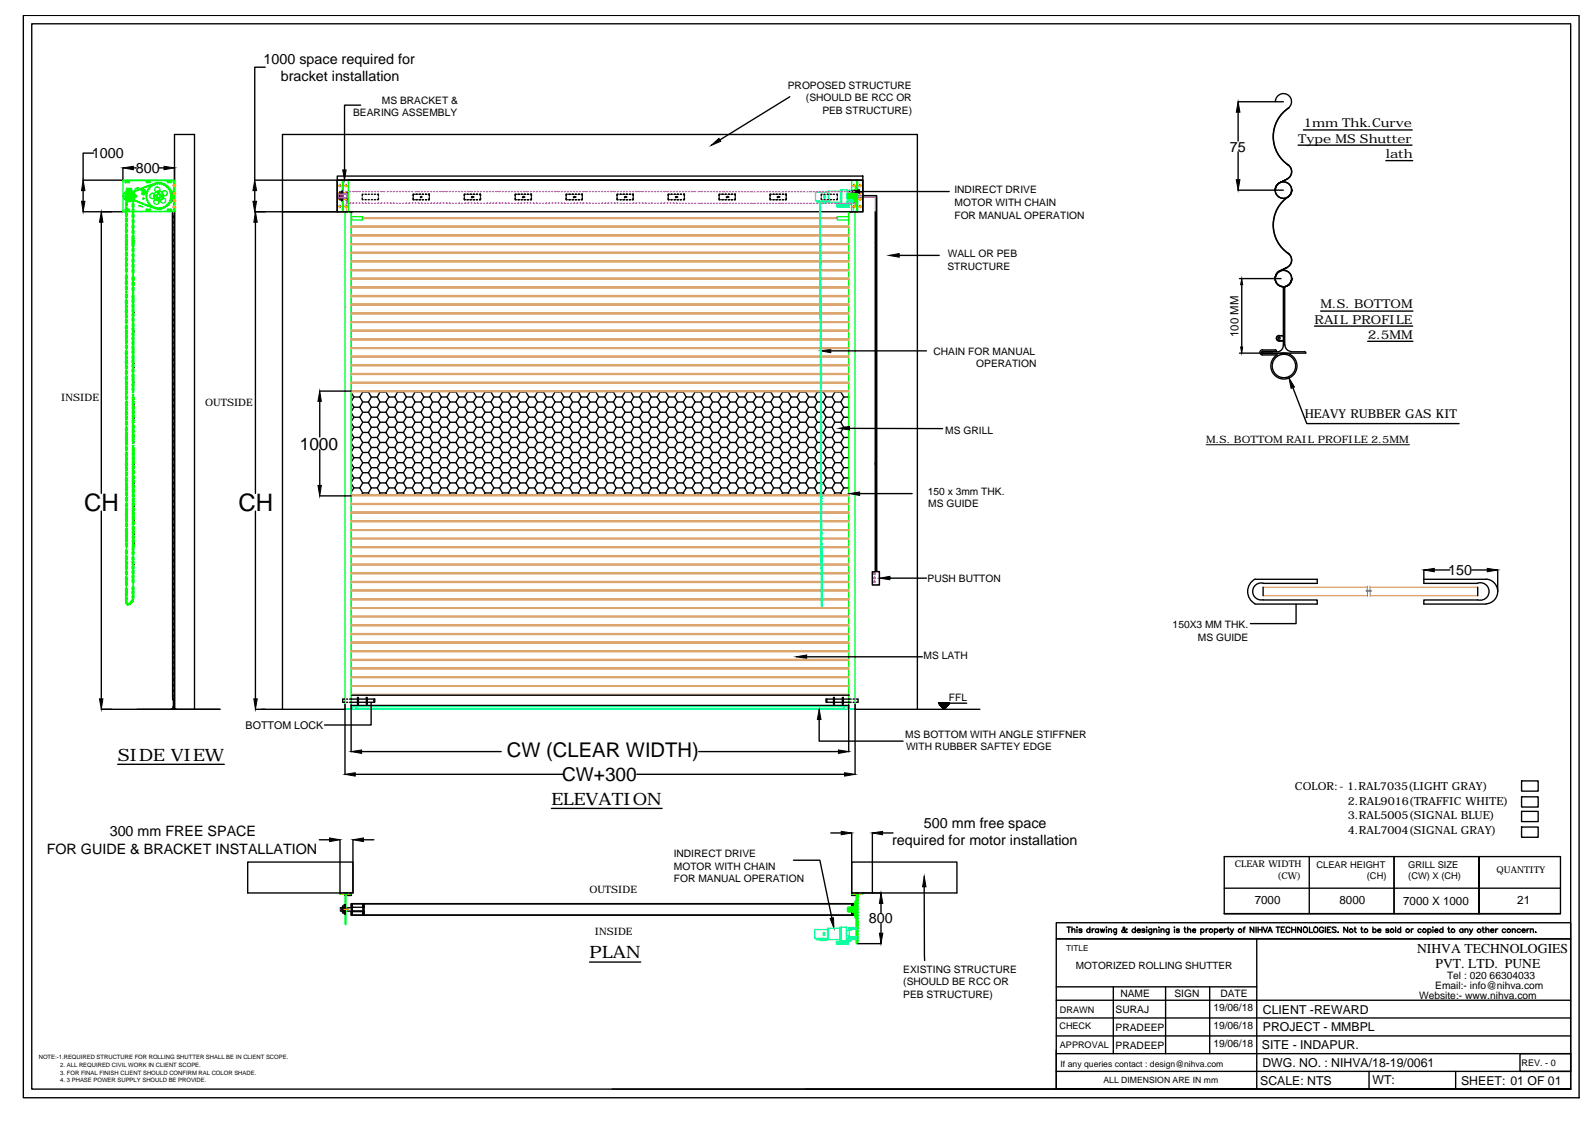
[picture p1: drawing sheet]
<svg xmlns="http://www.w3.org/2000/svg" width="297mm" height="210mm" viewBox="0 0 297 210" stroke-linecap="round" stroke-linejoin="round" font-family="sans-serif">
<defs><g id="words">
<g font-size="4.5">
<text x="15.7" y="95.1">CH</text>
<text x="44.4" y="95.1">CH</text>
</g>
<text font-size="3.8" x="94.4" y="141">CW (CLEAR WIDTH)</text>
<text font-size="3.6" x="104.7" y="145.5">CW+300</text>
<g font-size="3.2">
<text x="55.8" y="83.7">1000</text>
<text x="21.9" y="141.7">SIDE VIEW</text>
<text x="102.7" y="149.9">ELEVATION</text>
<text x="109.8" y="178.5">PLAN</text>
</g>
<g font-size="2.7">
<text x="49.1" y="11.8">1000 space required for</text>
<text x="52.3" y="15.1">bracket installation</text>
<text x="17.1" y="29.5">1000</text>
<text x="229.1" y="28.2">75</text>
<text x="25.3" y="32.2">800</text>
<text x="269.7" y="107.1">150</text>
<text x="20.4" y="155.7">300 mm FREE SPACE</text>
<text x="172.1" y="154.2">500 mm free space</text>
<text x="8.7" y="159">FOR GUIDE &amp; BRACKET INSTALLATION</text>
<text x="166.1" y="157.5">required for motor installation</text>
<text x="161.8" y="172">800</text>
</g>
<g font-size="2.5">
<text x="263.9" y="177.5">NIHVA TECHNOLOGIES</text>
<text x="267.3" y="180.2">PVT. LTD. PUNE</text>
</g>
<g font-size="2.3">
<text x="242.7" y="23.7">1mm Thk.Curve</text>
<text x="241.8" y="26.6">Type MS Shutter</text>
<text x="258.1" y="29.4">lath</text>
<text x="245.9" y="57.4">M.S. BOTTOM</text>
<text x="244.8" y="60.3">RAIL PROFILE</text>
<text x="254.7" y="63.1">2.5MM</text>
<text x="243" y="77.9">HEAVY RUBBER GAS KIT</text>
<text x="235.2" y="188.8">CLIENT -REWARD</text>
<text x="235" y="195.4">SITE - INDAPUR.</text>
<text x="235.2" y="192.1">PROJECT - MMBPL</text>
<text x="234.7" y="202">SCALE: NTS</text>
<text x="235.1" y="198.7">DWG. NO. : NIHVA/18-19/0061</text>
<text x="255.6" y="202">WT:</text>
<text x="272.1" y="202">SHEET: 01 OF 01</text>
</g>
<g font-size="2.2">
<text x="233.7" y="168.4">7000</text>
<text x="249.5" y="168.4">8000</text>
<text x="261.3" y="168.5">7000 X 1000</text>
<text x="282.6" y="168.4">21</text>
</g>
<g font-size="2.1">
<text x="230.6" y="62.8" transform="rotate(-90 230.6 62.8)">100 MM</text>
<text x="241.2" y="147.2">COLOR:- 1.RAL7035(LIGHT GRAY)</text>
<text x="251" y="149.8">2.RAL9016(TRAFFIC WHITE)</text>
<text x="251" y="152.5">3.RAL5005(SIGNAL BLUE)</text>
<text x="251" y="155.3">4.RAL7004(SIGNAL GRAY)</text>
</g>
<text font-size="2" x="45.7" y="135.7">BOTTOM LOCK</text>
<g font-size="1.9">
<text x="146.7" y="16.5">PROPOSED STRUCTURE</text>
<text x="65.8" y="21.7">BEARING ASSEMBLY</text>
<text x="71.1" y="19.3">MS BRACKET &amp;</text>
<text x="150.1" y="18.9">(SHOULD BE RCC OR</text>
<text x="153.1" y="21.2">PEB STRUCTURE)</text>
<text x="177.7" y="36">INDIRECT DRIVE</text>
<text x="177.7" y="40.7">FOR MANUAL OPERATION</text>
<text x="177.8" y="38.4">MOTOR WITH CHAIN</text>
<text x="176.5" y="47.9">WALL OR PEB</text>
<text x="176.4" y="50.3">STRUCTURE</text>
<text x="173.8" y="66.1">CHAIN FOR MANUAL</text>
<text x="181.8" y="68.4">OPERATION</text>
<text x="11.4" y="74.7">INSIDE</text>
<text x="38.2" y="75.6">OUTSIDE</text>
<text x="176.1" y="80.8">MS GRILL</text>
<text x="224.6" y="82.5">M.S. BOTTOM RAIL PROFILE 2.5MM</text>
<text x="172.8" y="92.1">150 x 3mm THK.</text>
<text x="172.9" y="94.4">MS GUIDE</text>
<text x="172.7" y="108.4">PUSH BUTTON</text>
<text x="218.4" y="117">150X3 MM THK.</text>
<text x="223.1" y="119.3">MS GUIDE</text>
<text x="172" y="122.8">MS LATH</text>
<text x="176.7" y="130.5">FFL</text>
<text x="168.6" y="137.4">MS BOTTOM WITH ANGLE STIFFNER</text>
<text x="168.7" y="139.8">WITH RUBBER SAFTEY EDGE</text>
<text x="125.5" y="159.7">INDIRECT DRIVE</text>
<text x="125.5" y="162">MOTOR WITH CHAIN</text>
<text x="109.8" y="166.3">OUTSIDE</text>
<text x="125.5" y="164.3">FOR MANUAL OPERATION</text>
<text x="110.8" y="174.1">INSIDE</text>
<text x="168.2" y="181.2">EXISTING STRUCTURE</text>
<text x="168.2" y="183.5">(SHOULD BE RCC OR</text>
<text x="168.2" y="185.9">PEB STRUCTURE)</text>
<text x="200.3" y="180.5">MOTORIZED ROLLING SHUTTER</text>
<text x="208.6" y="185.7">NAME</text>
<text x="218.7" y="185.7">SIGN</text>
<text x="227.3" y="185.7">DATE</text>
<text x="267.3" y="184.3">Email:- info@nihva.com</text>
<text x="269.5" y="182.4">Tel : 020 66304033</text>
<text x="207.8" y="188.7">SURAJ</text>
<text x="226" y="188.3">19/06/18</text>
<text x="226" y="191.6">19/06/18</text>
<text x="264.3" y="186.1">Website:- www.nihva.com</text>
<text x="207.8" y="192">PRADEEP</text>
<text x="207.8" y="195.3">PRADEEP</text>
<text x="226" y="194.9">19/06/18</text>
</g>
<g font-size="1.7">
<text x="229.9" y="161.5">CLEAR WIDTH</text>
<text x="245.2" y="161.7">CLEAR HEIGHT</text>
<text x="262.2" y="161.7">GRILL SIZE</text>
<text x="237.9" y="163.7">(CW)</text>
<text x="254.6" y="163.7">(CH)</text>
<text x="262.3" y="163.7">(CW) X (CH)</text>
<text x="278.7" y="162.6">QUANTITY</text>
<text x="197.3" y="191.6">CHECK</text>
<text x="197.4" y="188.7">DRAWN</text>
<text x="197.4" y="195.3">APPROVAL</text>
<text x="283.4" y="198.6">REV. - 0</text>
</g>
<g font-size="1.6">
<text x="197.5" y="198.8">If any queries contact : design@nihva.com</text>
<text x="205.5" y="201.7">ALL DIMENSION ARE IN mm</text>
</g>
<text font-size="1.5" x="198.6" y="177.2">TITLE</text>
<g font-size="1.1">
<text x="7.2" y="197.2">NOTE:-1.REQUIRED STRUCTURE FOR ROLLING SHUTTER SHALL BE IN CLIENT SCOPE.</text>
<text x="11.2" y="198.8">2. ALL REQUIRED CIVIL WORK IN CLIENT SCOPE.</text>
<text x="11.2" y="200.1">3. FOR FINAL FINISH CLIENT SHOULD CONFIRM RAL COLOR SHADE.</text>
<text x="11.2" y="201.5">4. 3 PHASE POWER SUPPLY SHOULD BE PROVIDE.</text>
</g>
</g></defs>
<!-- layer: 0 -->
<g fill="none" stroke="#dda56e" stroke-width=".25">
<path d="M64.2 57.2h.1M65.4 59.9h92.7M65.4 58.4h92.7M65.4 58.3h92.7M65.4 56.8h92.7M65.4 56.7h92.7M65.4 55.2h92.7M65.4 55.1h92.7M65.4 53.6h92.7M65.4 53.5h92.7M65.4 52h92.7M65.4 51.8h92.7"/>
<path d="M65.4 50.4h92.7M65.4 50.2h92.7M65.4 48.8h92.7M65.4 48.6h92.7M65.4 47.1h92.7M65.4 47h92.7M65.4 45.5h92.7M65.4 45.4h92.7M65.4 43.9h92.7M65.4 43.8h92.7M65.4 42.3h92.7M65.4 42.1h92.7"/>
<path d="M65.4 40.7h.2M67.5 40.7h88.4M67.5 40.5h88.4M158.1 59.9h-92.7h92.7M158.1 58.3h-92.7h92.7M158.1 56.7h-92.7h92.7M158.1 55.1h-92.7h92.7M158.1 53.5h-92.7h92.7M158.1 51.8h-92.7h92.7M158.1 50.2h-92.7h92.7M158.1 48.6h-92.7h92.7M158.1 47h-92.7h92.7"/>
<path d="M158.1 45.4h-92.7h92.7M158.1 43.8h-92.7h92.7M158.1 42.1h-92.7h92.7M65.4 73h92.7M65.4 71.4h92.7M65.4 71.2h92.7M65.4 69.8h92.7M65.4 68.1h92.7M65.4 66.5h92.7M65.4 64.9h92.7M65.4 63.3h92.7M65.4 63.1h92.7"/>
<path d="M65.4 61.7h92.7M65.4 61.5h92.7M65.4 60.1h92.7M158.1 72.8h-92.7h92.7M158.1 71.2h-92.7h92.7M158.1 69.6h-92.7h92.7M158.1 68h-92.7h92.7M158.1 66.4h-92.7h92.7M158.1 64.8h-92.7h92.7M158.1 63.1h-92.7h92.7M158.1 61.5h-92.7h92.7M65.4 98.8h92.7"/>
<path d="M65.4 97.2h92.7M65.4 95.6h92.7M65.4 95.4h92.7M65.4 94h92.7M65.4 92.4h92.7M158.1 98.7h-92.7h92.7M158.1 97h-92.7h92.7M158.1 95.4h-92.7h92.7M158.1 93.8h-92.7h92.7M158.1 92.2h-92.7h92.7M65.4 119.8h92.7M65.4 119.6h92.7"/>
<path d="M65.4 118.2h92.7M65.4 116.6h92.7M65.4 114.9h92.7M65.4 113.3h92.7M65.4 111.7h92.7M65.4 111.6h92.7M65.4 110.1h92.7M65.4 108.5h92.7M65.4 106.9h92.7M65.4 105.3h92.7M65.4 103.7h92.7M65.4 103.5h92.7"/>
<path d="M65.4 102h92.7M65.4 100.4h92.7M158.1 119.6h-92.7h92.7M158.1 118h-92.7h92.7M158.1 116.4h-92.7h92.7M158.1 114.8h-92.7h92.7M158.1 113.2h-92.7h92.7M158.1 111.6h-92.7h92.7M158.1 109.9h-92.7h92.7M158.1 108.3h-92.7h92.7M158.1 106.7h-92.7h92.7M158.1 105.1h-92.7h92.7"/>
<path d="M158.1 103.5h-92.7h92.7M158.1 101.9h-92.7h92.7M158.1 100.3h-92.7h92.7M235.2 110.9h19.5M235.2 109.4h19.4M255.1 109.4h20.1M255.2 110.9h20M65.4 129.5h92.7M65.4 129.3h92.7M65.4 127.8h92.7M65.4 127.7h92.7M65.4 126.2h92.7"/>
<path d="M65.4 124.6h92.7M65.4 123h92.7M65.4 121.4h92.7M158.1 126.1h-92.7h92.7M158.1 124.4h-92.7h92.7M158.1 122.8h-92.7h92.7M158.1 121.2h-92.7h92.7"/>
</g>
<g fill="none" stroke="#0f0" stroke-width=".25">
<path d="M22.9 39.4h.3M22.9 33.6h.3M23.3 33.8h.7l.1 .1-.7 .1zM23.3 39h.7l.1 .1-.7 .1zM23.4 39.4h.4M23.4 33.6h.4M23.7 35.2l.7 .1zM23.7 35.1v.1zM23.7 36.4h.1M23.8 35.2h.1M23.8 36.7h.1M23.8 36.5l.1 .2"/>
<path d="M23.8 36.4v.1M23.8 36.5h.1M23.9 35.1v.1zM23.9 36.2h.1M23.9 36.7h.1M23.9 36.2a.4 .4 0 0 0 0 .6l2.5 1.1 2.7 1M23.9 36.3l-.1 .1M23.9 36.3h.1M23.9 39.4h.4M23.9 33.6h.4M24 36.7v.1M24 36.8h.2"/>
<path d="M24 36.2l.2 .1M24 36.2l-.1 .1M24.1 36.2h-.1M24.1 35.1l.1 .1zM24.1 36.1h.1M24.1 36.9h.1M24.2 36.7v.1M24.2 36.3h.1M24.2 35.2h.1M24.3 36.7h-.1M24.3 35.1v.1zM24.3 36.7h.1"/>
<path d="M24.3 36.4l.1 .1M24.3 35.2h.1M24.4 36.5h.1M24.4 36.5l-.1 .2M24.5 35.9h.1M24.5 37.1h.1M24.5 35.5v-.4h-.9v.4M24.5 39.4h.4M24.5 33.6h.4M24.8 35.8h.1M24.8 37.2h.1M25.1 35.6h.1"/>
<path d="M25.1 37.4h.1M25.1 39.4h.4M25.1 33.6h.4M25.2 36.4h.2v.2h-.2M25.3 36.4v.2M25.4 35.5h.1M25.4 37.5h.1M25.5 35h.2zM25.5 35l-.4 .2M25.7 35.4h.1M25.7 37.6h.1M25.7 39.4h.4"/>
<path d="M25.7 33.6h.4M25.9 38.3h.2zM25.9 35.2h.1M25.9 37.7h.1M26.1 38.4l.5 .2M26.3 35.1h.1M26.3 37.9h.1M26.3 39.4h.4M26.3 33.6h.4M26.5 35.7a.32 .32 0 0 0 .1 .6 .32 .32 0 0 0 .4-.3l.4-.1M26.6 35h.1M26.6 38h.1"/>
<path d="M26.6 35.5l.4 .4M26.6 35.5l.1-.3-.2-.1-.2 .1-.1 .1 .3 .5M26.8 35.3h.2l-.1 .1zM26.8 39.4h.4M26.8 33.6h.4M26.9 34.9h.1M26.9 38.1h.1M27 35.4l.2 .3M27 35.8v.1M27.2 34.8h.1M27.2 38.3h.1M27.3 33.8h.6"/>
<path d="M27.3 34h.6M27.3 39.2h.6M27.3 39h.6M27.3 35.8l.1 .1M27.3 33.8v.2M27.3 38.9l-.1 .1 .1 .1M27.3 35.8h-.3M27.3 36.4h-.1l.1 .3-.1 .1 .2 .3M27.4 36l-.2 .2 .1 .1M27.4 37.1l-.1 .1 .1 .2h.1M27.4 39.4h.4M27.4 33.6h.4"/>
<path d="M27.5 34.7h.1M27.5 38.3h.1M27.5 37.4l.1 .1M27.5 37.5v.3h.2v.2l.3 .1M27.5 35.6h-.1l-.1 .2 .1 .1M27.8 34.6h.1M27.8 38.4h.1M27.9 38.9l.2 .1-.2 .1M27.9 33.8l.2 .1-.2 .1M28 34.9h-.2l-.1 .2 .1 .1h-.3v.4M28 38.1v.2l.1 .1 .2-.1v.2h.3v.2l.3 .1 .1-.1M28 39.4h.4"/>
<path d="M28 33.6h.4M28.1 34.5h.1M28.1 38.5h.1M28.3 34.7l-.2-.1-.1 .3M28.3 34.4h.1M28.3 38.6h.1M28.6 34.3h.1M28.6 38.7h.1M28.6 39.4h.4M28.6 33.6h.4M28.6 34.5l-.1-.1-.2 .1v.2M28.9 34.2h.1"/>
<path d="M29 38.7l.2 .1 .1-.1M29 38.8h.1M29 34.1a2.43 2.43 0 0 1 3 2.4 2.43 2.43 0 0 1-3 2.4M29 34.2a2.35 2.35 0 0 1 2.9 2.6 2.35 2.35 0 0 1-3.5 1.8l-2.6-1-1.9-.9M29.1 34.1l-2.7 .9-2.5 1.1M29.1 34.2l-2.6 .9-2.6 1.1a.33 .33 0 0 0 0 .6M29.1 36.4h.1l-.1 .2M29.1 36.6l.2 .3 .3-.1 .1 .1 .3-.3M29.2 39.4h.3M29.2 33.6h.3M29.2 34.1h.1M29.3 38.7h.1"/>
<path d="M29.4 38.7v.2h.3v-.2M29.4 38.7v.1h.3v-.1M29.4 38.9h.1M29.4 36.1l.1 .1 .2-.1M29.4 36.1l-.3 .3M29.5 34.1h.1M29.7 36.1l.3 .3M29.7 39.4h.4M29.7 33.6h.4M29.8 38.7h-.1M29.8 38.9h.1M29.9 34.1h.1"/>
<path d="M30 36.4h-.1l.1 .2M30.1 34.4l-.1-.2-.1-.1-.1 .2-.4-.2-.1 .2-.1-.2-.2 .1v.2l-.1-.2-.3 .1v.2M30.1 38.7l-.2 .1-.2-.1M30.1 38.8h.1M30.2 34.4l.1-.2 .2 .1v.2M30.2 34.2h.1M30.3 39.4h.4M30.3 33.6h.4M30.4 38.7h.1M30.5 38.5v.2l-.2 .1-.1-.2M30.5 34.5l.1-.1 .2 .3M30.5 34.3h.1"/>
<path d="M30.5 38.5h.1M30.7 38.6h.1M30.8 34.4h.1M30.8 34.7l.2-.1 .1 .3M30.9 39.4h.4M30.9 33.6h.4M31 38.4h.1M31.1 35l.3 .1v.1M31.1 34.7h.1M31.2 38.2h.1M31.4 37.8v.2l-.3 .1v.2l-.1 .1-.2-.1-.2 .3-.1-.1M31.4 35.2l.3 .2-.1 .2h.1l.1 .2-.1 .1"/>
<path d="M31.4 38h.1M31.4 35h.1M31.5 39.4h.4M31.5 33.6h.4M31.6 37.5l.1 .1-.2 .2h-.1M31.6 37.7h.1M31.6 35.2h.1M31.7 36h.2l-.1 .3M31.7 37.5h.1M31.7 35.5h.1M31.8 36.3h.1M31.8 36.7h.1"/>
<path d="M31.8 36.7l.1 .1v.2l-.2 .1 .1 .1-.1 .2h-.1M31.8 36.4h.1l-.1 .3M31.8 37.3h.1M31.8 35.8h.1M31.9 33.8l-.8 .1 .8 .1M31.9 39l-.8 .1 .8 .1M31.9 33.8l.1 .1-.1 .1M31.9 39l.1 .1-.1 .1M31.9 37h.1M31.9 36.1h.1M31.9 36.7h.1M31.9 36.4h.1"/>
<path d="M31.9 37.3l.3 .1-.3 .3zM32.1 39.4h.2M32.1 33.6h.2M32.1 35.6a2.35 2.35 0 0 1 0 1.7M32.3 33.6h-9.4v5.8h9.4M32.3 33.6h.2v5.8h-.2M32.3 33.6v5.8M62.8 33.6h2.1v5.8h-2.1zM62.8 39.4h2.6v92.7h-1.2M63.8 33.6v5.8M63.9 33.6v5.8M64.2 39.4l.1 92.6"/>
<path d="M64.4 39.5h1M157.9 36.2v.6M157.9 36.1v.8zM157.9 36.4h.1M157.9 36.6l.1 .1M158 36l-.1 .4h.2M158.1 36.2h-.3v.6h.3M158.1 39.5h1.1M158.1 36.4h.1M158.1 36.8h.8h-.8v-.1h-.1v.3h.9M158.1 36.7l-.2-.1 .1 .4M158.1 36.2h1.2"/>
<path d="M158.1 36.8h1.2M158.6 35.4v-1.8h2.1v5.8h-2.1v-1.5M158.9 36h-.9v.4h.1v-.2h.8M158.9 35.9h.1v1.2zM158.9 36.5h-1h1M159 35.9h.2v1.2h-.2M159.3 34.9l.1 3.2-.1-1.6v1.3l-.1-.1v-2.4l.1-.1v1.3zM159.4 33.6h.3v5.8h-.3h.2v-5.8zM159.4 34.9v-.2h.2l-.1 1.8M159.4 36.2h.1M159.4 36.8h.1M159.5 36.5l.1 1.8h-.2v-.2"/>
<path d="M159.5 36.5l.1 1.8M159.5 36.2h.2M159.5 36.8h.2M159.5 33.6v5.8M159.6 34.7l-.1 1.8M159.6 37.3h.1M159.6 37.5h.1M159.6 35.5h.1M159.6 35.7h.1M159.7 33.6v5.8M23.5 53v.3M24.8 53.2v.3"/>
<path d="M65.4 40.4h2.1v.6h-2.1M65.6 40.7v.1M158.1 40.4h-2.2v.6h2.2M23.5 111.9l-.1 .1M64.4 132h.1M64.6 132h.4M65.1 132h.3M158.1 132h.1M158.2 132h.4M158.7 132h.4M159.2 132v-92.6h-1.1v92.7h1.1M63.3 166.3h2.1v.2h-2.1z"/>
<path d="M63.4 166.5h.1M64.3 166.5h.1v5.7h-.1zM157.9 169.1v.6zM157.9 169.2h.1M157.9 169.5h.1M157.9 169.1v.6M158 168.9l-.1 .3h.2M158.1 169.1h-.3v.6h.3M158.1 169.2h.1M158.1 169.5h-.2l.1 .3M158.1 169.5h.1M158.1 169.1h1.2"/>
<path d="M158.1 169.7h1.2M158.1 169.1h.8M158.9 168.9h-.9v.3h.1v-.1h.8M158.9 169.7h-.8v-.2h-.1v.3h.9M158.9 168.9v1.1zM158.9 169.4h-1h1M158.9 168.8h.2v1.2h-.2M159.2 167.9l.1 2.9-.1-1.4v1.2l-.1-.1v-2.2l.1-.1v1.2zM159.3 167.9v-.1h.2l-.1 1.6M159.4 169.1h.1M159.4 169.7h.1M159.4 169.4l.1 1.6h-.2v-.2"/>
<path d="M159.4 169.4l.1 1.6M159.5 166.5h.3v9.3h-.3zM159.5 167.8l-.1 1.6M159.5 168.8v1.2M159.7 166.5v.2M159.7 166.9v.3M159.7 167.5v.3M159.7 168v.4M159.7 168.6v.4M159.7 169.2v.4M159.7 169.8v.4M159.7 170.3v.4"/>
<path d="M159.7 170.9v.4M159.7 171.5v.4M159.7 172.1v.4M159.7 172.7v.3M159.7 173.3v.3M159.7 173.8v.4M159.7 174.4v.4M159.7 175v.4M159.7 175.5v.3M160.7 166.3h-2.1v.2h2.1"/>
<circle cx="23.6" cy="37.4" r=".11"/>
<circle cx="23.6" cy="35.6" r=".11"/>
<circle cx="23.8" cy="36.4" r=".02"/>
<circle cx="23.8" cy="36.7" r=".02"/>
<circle cx="23.9" cy="36.2" r=".02"/>
<circle cx="24.1" cy="36.5" r="1.08"/>
<circle cx="24.1" cy="36.5" r=".83"/>
<circle cx="24.1" cy="36.5" r=".61"/>
<circle cx="24.1" cy="36.5" r=".11"/>
<circle cx="24.1" cy="36.5" r=".57"/>
<circle cx="24.1" cy="36.1" r=".02"/>
<circle cx="24.1" cy="36.9" r=".02"/>
<circle cx="24.5" cy="35.9" r=".02"/>
<circle cx="24.5" cy="37" r=".02"/>
<circle cx="24.8" cy="35.8" r=".02"/>
<circle cx="24.8" cy="37.2" r=".02"/>
<circle cx="25.1" cy="37.3" r=".02"/>
<circle cx="25.1" cy="35.6" r=".02"/>
<circle cx="25.1" cy="36.5" r=".11"/>
<circle cx="25.4" cy="37.5" r=".02"/>
<circle cx="25.4" cy="35.5" r=".02"/>
<circle cx="25.7" cy="35.4" r=".02"/>
<circle cx="25.7" cy="37.6" r=".02"/>
<circle cx="26" cy="35.2" r=".02"/>
<circle cx="26" cy="37.7" r=".02"/>
<circle cx="26.3" cy="35.1" r=".02"/>
<circle cx="26.3" cy="37.9" r=".02"/>
<circle cx="26.5" cy="35.3" r=".11"/>
<circle cx="26.6" cy="35" r=".02"/>
<circle cx="26.6" cy="38" r=".02"/>
<circle cx="26.7" cy="36" r=".11"/>
<circle cx="26.7" cy="37" r=".11"/>
<circle cx="26.7" cy="37" r=".06"/>
<circle cx="26.7" cy="36" r=".06"/>
<circle cx="26.9" cy="34.8" r=".02"/>
<circle cx="26.9" cy="38.1" r=".02"/>
<circle cx="27.2" cy="34.8" r=".02"/>
<circle cx="27.2" cy="38.2" r=".02"/>
<circle cx="27.5" cy="34.6" r=".02"/>
<circle cx="27.5" cy="38.3" r=".02"/>
<circle cx="27.8" cy="34.6" r=".02"/>
<circle cx="27.8" cy="38.4" r=".02"/>
<circle cx="28.1" cy="34.5" r=".02"/>
<circle cx="28.1" cy="38.5" r=".02"/>
<circle cx="28.4" cy="38.6" r=".02"/>
<circle cx="28.4" cy="34.4" r=".02"/>
<circle cx="28.4" cy="36.5" r=".49"/>
<circle cx="28.6" cy="38.7" r=".02"/>
<circle cx="28.6" cy="34.3" r=".02"/>
<circle cx="28.9" cy="36.5" r=".11"/>
<circle cx="29" cy="34.2" r=".02"/>
<circle cx="29" cy="38.8" r=".02"/>
<circle cx="29.1" cy="37.6" r=".49"/>
<circle cx="29.3" cy="34.1" r=".02"/>
<circle cx="29.3" cy="35.3" r=".49"/>
<circle cx="29.4" cy="38.9" r=".02"/>
<circle cx="29.6" cy="36.5" r=".91"/>
<circle cx="29.6" cy="34.1" r=".02"/>
<circle cx="29.6" cy="35.8" r=".11"/>
<circle cx="29.6" cy="37.2" r=".11"/>
<circle cx="29.6" cy="36.5" r=".28"/>
<circle cx="29.8" cy="38.9" r=".02"/>
<circle cx="29.9" cy="34.1" r=".02"/>
<circle cx="30.1" cy="38.8" r=".02"/>
<circle cx="30.2" cy="34.2" r=".02"/>
<circle cx="30.3" cy="36.5" r=".11"/>
<circle cx="30.4" cy="37.3" r=".49"/>
<circle cx="30.4" cy="38.7" r=".02"/>
<circle cx="30.5" cy="34.3" r=".02"/>
<circle cx="30.7" cy="36" r=".49"/>
<circle cx="30.7" cy="38.6" r=".02"/>
<circle cx="30.8" cy="34.4" r=".02"/>
<circle cx="31" cy="38.4" r=".02"/>
<circle cx="31.2" cy="34.7" r=".02"/>
<circle cx="31.2" cy="38.2" r=".02"/>
<circle cx="31.4" cy="38" r=".02"/>
<circle cx="31.5" cy="35" r=".02"/>
<circle cx="31.6" cy="35.2" r=".02"/>
<circle cx="31.6" cy="37.7" r=".02"/>
<circle cx="31.8" cy="37.5" r=".02"/>
<circle cx="31.8" cy="35.5" r=".02"/>
<circle cx="31.8" cy="37.3" r=".02"/>
<circle cx="31.8" cy="35.8" r=".02"/>
<circle cx="31.9" cy="36.1" r=".02"/>
<circle cx="31.9" cy="37" r=".02"/>
<circle cx="32" cy="36.4" r=".02"/>
<circle cx="32" cy="36.7" r=".02"/>
<circle cx="63.3" cy="35.9" r=".15"/>
<circle cx="63.3" cy="34.6" r=".15"/>
<circle cx="63.3" cy="37.1" r=".15"/>
<circle cx="63.3" cy="38.4" r=".15"/>
<circle cx="64.4" cy="34.6" r=".15"/>
<circle cx="64.4" cy="37.1" r=".15"/>
<circle cx="64.4" cy="35.9" r=".15"/>
<circle cx="64.4" cy="38.4" r=".15"/>
<circle cx="159.1" cy="38.4" r=".15"/>
<circle cx="159.1" cy="34.6" r=".15"/>
<circle cx="160.2" cy="35.9" r=".15"/>
<circle cx="160.2" cy="34.6" r=".15"/>
<circle cx="160.2" cy="37.1" r=".15"/>
<circle cx="160.2" cy="38.4" r=".15"/>
</g>
<g fill="none" stroke="#000" stroke-width=".25">
<path d="M4.3 2.9h289.8v201.6h-289.8zM5.9 4.4h286.6v198.4h-286.6zM49.4 12.5h-2v21.1h113.3M67.2 19.6h-3v12.1M147.1 18l-13 8.1M230.6 19h8.4M237.5 18.9a1.5 1.5 0 0 1 2.2-1.3 1.5 1.5 0 0 1 .2 2.6M15.5 39.4h7.6M15.5 35.5v2M17.4 28.5h-1.9v5.1h7.4v-2.3M24.8 31.3h.6M29.7 31.3h.9"/>
<path d="M47.4 39.4h15.4M47.4 35.5v2M52.6 39.4h10.2v-5.8h97.9v5.8M62.8 32.8h97.9v6.6h-97.9zM63.1 36.2h.7M63.1 36.8h.7M63.1 36.5h.2M63.6 35.6h.2v1.8h-.2zM63.6 36.1h-.5v.8h.5M63.6 35.8h-.3v1.4h.3M63.6 35.8h.2M63.6 35.9h.2"/>
<path d="M63.6 37.1h.2M63.6 37.2h.2M65.4 39.5h.1M67.5 36.9v.3h.1M67.6 36.2h-.1v.3M68 36.2h.2M68 37.2h.2M68.6 36.2h.2M68.6 37.2h.2M69.2 36.2h.2M69.2 37.2h.2M69.7 36.2h.3"/>
<path d="M69.7 37.2h.3M70.3 36.2h.2v.3M70.5 36.9v.3h-.2M76.9 36.9v.3h.2M77.1 36.2h-.2v.3M77.5 36.2h.2M77.5 37.2h.2M78 36.2h.3M78 37.2h.3M78.3 36.7l.1 .1M78.5 36.6l.1 .1M78.6 36.2h.3"/>
<path d="M78.6 37.2h.3M79.2 36.2h.2M79.2 37.2h.2M79.8 36.2h.2v.3M80 36.9v.3h-.2M86.5 36.9v.3h.1M86.6 36.2h-.1v.3M87 36.2h.2M87 37.2h.2M87.5 36.2h.3M87.5 37.2h.3M87.8 36.7l.1 .1"/>
<path d="M88 36.6v.1M88 36.7h.1M88.1 36.2h.3M88.1 37.2h.3M88.7 36.2h.2M88.7 37.2h.2M89.3 36.2h.2v.3M89.5 36.9v.3h-.2M96 36.9v.3h.1M96.1 36.2h-.1v.3M96.5 36.2h.2M96.5 37.2h.2"/>
<path d="M97.1 36.2h.2M97.1 37.2h.2M97.3 36.7l.1 .1M97.4 36.6l.1 .1M97.5 36.7h.1M97.6 36.2h.3M97.6 37.2h.3M98.2 36.2h.3M98.2 37.2h.3M98.8 36.2h.2v.3M99 36.9v.3h-.2M105.4 36.9v.3h.2"/>
<path d="M105.6 36.2h-.2v.3M105.9 36.2h.3M105.9 37.2h.3M106.5 36.2h.3M106.5 37.2h.3M106.8 36.7l.1 .1M107 36.6v.1M107 36.7h.1M107.1 36.2h.2M107.1 37.2h.2M107.7 36.2h.2M107.7 37.2h.2"/>
<path d="M108.3 36.2h.1v.3M108.4 36.9v.3h-.1M114.9 36.9v.3h.2M115.1 36.2h-.2v.3M115.5 36.2h.2M115.5 37.2h.2M116 36.2h.3M116 37.2h.3M116.3 36.7l.1 .1M116.4 36.6l.1 .1M116.5 36.7h.1M116.6 36.2h.3"/>
<path d="M116.6 37.2h.3M117.2 36.2h.2M117.2 37.2h.2M117.8 36.2h.1v.3M117.9 36.9v.3h-.1M124.4 36.9v.3h.2M124.6 36.2h-.2v.3M125 36.2h.2M125 37.2h.2M125.5 36.2h.3M125.5 37.2h.3M125.8 36.7l.1 .1"/>
<path d="M125.9 36.6l.1 .1M126 36.7h.1M126.1 36.2h.3M126.1 37.2h.3M126.7 36.2h.2M126.7 37.2h.2M127.3 36.2h.2v.3M127.5 36.9v.3h-.2M133.9 36.9v.3h.2M134.1 36.2h-.2v.3M134.4 36.2h.3M134.4 37.2h.3"/>
<path d="M135 36.2h.2M135 37.2h.2M135.3 36.7l.1 .1M135.5 36.6v.1M135.5 36.7h.1M135.6 36.2h.2M135.6 37.2h.2M136.2 36.2h.2M136.2 37.2h.2M136.8 36.2h.1v.3M136.9 36.9v.3h-.1M143.4 36.9v.3h.2"/>
<path d="M143.6 36.2h-.2v.3M144 36.2h.2M144 37.2h.2M144.5 36.2h.3M144.5 37.2h.3M144.8 36.7l.1 .1M144.9 36.6l.1 .1M145 36.7h.1M145.1 36.2h.2M145.1 37.2h.2M145.7 36.2h.2M145.7 37.2h.2"/>
<path d="M146.2 36.2h.2v.3M146.4 36.9v.3h-.2M152.9 36.9v.3h.2M153.1 36.2h-.2v.3M153.4 36.2h.3M153.4 37.2h.3M154 36.2h.2M154 37.2h.2M154.6 36.2h.2M154.6 37.2h.2M155.2 36.2h.2M155.2 37.2h.2"/>
<path d="M155.8 36.2h.1v.3M155.9 36.9v.3h-.1M158.9 36.2h.6M160 35.7h16.8M160.7 36.4h2.6v70.1h.5v2.5h-1.3v-2.5h.5v-67.1M230.6 35.4h8.4M230.6 20.9v5.4M230.6 28.3v5.2M237.4 35.4h.1M237.5 35.4a1.55 1.55 0 0 1 2.3-1.3 1.55 1.55 0 0 1 0 2.6M237.5 35.4a1.5 1.5 0 0 1 2.2-1.3 1.5 1.5 0 0 1 .2 2.5M238.2 34.1a1.55 1.55 0 0 0 .1 2.7 1.55 1.55 0 0 0 2.3-1.4"/>
<path d="M239.6 33.4l-1.4 .7 1.4-.7M239.8 30.6a1.55 1.55 0 0 1 .8 1.4 1.55 1.55 0 0 1-.9 1.4M239.9 30.7a1.5 1.5 0 0 1-.2 2.6M240 20.1a6.4 6.4 0 0 0 0 10.7M240 36.5a6.4 6.4 0 0 0 0 10.8M240 36.6a6.4 6.4 0 0 0 0 10.6M240.5 35.4h.1M241.8 27h21.2M242.7 24.2h20.3M258.1 29.9h5M18.9 41.4v50.5M24.8 58.2h.1"/>
<path d="M24.8 56.5h.1M24.8 59h.1M47.6 41.4v50.5M163 45.2h.1M167.5 47.6h7.4M230.8 51.9h7.8M231.3 53v11.6M237.5 51.9a1.55 1.55 0 0 1 2.3-1.4 1.55 1.55 0 0 1 0 2.7M237.5 51.9a1.5 1.5 0 0 1 2.2-1.4 1.5 1.5 0 0 1 .2 2.6M238.2 50.6a1.55 1.55 0 0 0 .1 2.6 1.55 1.55 0 0 0 2.3-1.3M239 53.4v10.9M239.3 53.5v10.7"/>
<path d="M239.4 53.3l-.1 .2M239.6 49.9l-1.4 .7 1.4-.7M239.8 47.1a1.55 1.55 0 0 1 .8 1.4 1.55 1.55 0 0 1-.9 1.3M239.9 47.2a1.5 1.5 0 0 1-.2 2.6M240.5 51.9h.1M245.9 57.9h17.2M24.8 61.7h.1M24.8 67.7h.1M24.8 68.5h.1M24.8 71.2h.1M24.8 75.4h.1M24.8 78h.1"/>
<path d="M24.8 63.4h.1M24.8 65.9v.1M24.8 72.9h.1M24.8 77.1v.1M59.5 72.8h5.9M59.5 74.7v6.7M65.4 78.7l.5 .9M65.4 76.9l.5 .8M65.4 75l.5 .8M65.4 73.1l.5 .8M65.9 73.9h1.1M65.9 75.8h1.1"/>
<path d="M65.9 77.7h1.1M65.9 79.6h1.1M65.9 73.9l-.5 .9M65.9 75.8l-.5 .9M65.9 77.7l-.5 .9M65.9 79.6l-.5 .9M67 79.6l.5 .9M67 77.7l.5 .9M67 75.8l.5 1M67 73.9l.5 1M67.5 73h.1M67.5 73h1.1"/>
<path d="M67.5 74.9h1.1M67.5 76.8h1.1M67.5 78.6h1.1M67.5 73l-.5 .9M67.5 74.9l-.5 .9M67.5 76.8l-.5 .9M67.5 78.6l-.5 1M68.6 78.6l.6 1M68.6 76.8l.6 .9M68.6 74.9l.6 .9M68.6 73l.6 .9M68.7 73h-.1"/>
<path d="M69.2 73.9h1.1M69.2 75.8h1.1M69.2 77.7h1.1M69.2 79.6h1.1M69.2 73.9l-.6 1M69.2 75.8l-.6 1M69.2 77.7l-.6 .9M69.2 79.6l-.6 .9M70.3 79.6l.5 .9M70.3 77.7l.5 .9M70.3 75.8l.5 1M70.3 73.9l.5 1"/>
<path d="M70.8 73h1.1M70.8 74.9h1.1M70.8 76.8h1.1M70.8 78.6h1.1M70.8 73h.1M70.8 73l-.5 .9M70.8 74.9l-.5 .9M70.8 76.8l-.5 .9M70.8 78.6l-.5 1M71.9 78.6l.5 1M71.9 76.8l.5 .9M71.9 74.9l.5 .9"/>
<path d="M71.9 73l.5 .9M71.9 73h.1M72.4 73.9h1.1M72.4 75.8h1.1M72.4 77.7h1.1M72.4 79.6h1.1M72.4 73.9l-.5 1M72.4 75.8l-.5 1M72.4 77.7l-.5 .9M72.4 79.6l-.5 .9M73.5 79.6l.5 .9M73.5 77.7l.5 .9"/>
<path d="M73.5 75.8l.5 1M73.5 73.9l.5 1M74 73h1.1M74 74.9h1.1M74 76.8h1.1M74 78.6h1.1M74 73h.1M74 73l-.5 .9M74 74.9l-.5 .9M74 76.8l-.5 .9M74 78.6l-.5 1M75.1 78.6l.6 1"/>
<path d="M75.1 76.8l.6 .9M75.1 74.9l.6 .9M75.1 73l.6 .9M75.1 73h.1M75.7 73.9h1.1M75.7 75.8h1.1M75.7 77.7h1.1M75.7 79.6h1.1M75.7 73.9l-.6 1M75.7 75.8l-.6 1M75.7 77.7l-.6 .9M75.7 79.6l-.6 .9"/>
<path d="M76.8 79.6l.5 .9M76.8 77.7l.5 .9M76.8 75.8l.5 1M76.8 73.9l.5 1M77.3 73h1.1M77.3 74.9h1.1M77.3 76.8h1.1M77.3 78.6h1.1M77.3 73h.1M77.3 73l-.5 .9M77.3 74.9l-.5 .9M77.3 76.8l-.5 .9"/>
<path d="M77.3 78.6l-.5 1M78.4 78.6l.5 1M78.4 76.8l.5 .9M78.4 74.9l.5 .9M78.4 73l.5 .9M78.4 73h.1M78.9 73.9h1.1M78.9 75.8h1.1M78.9 77.7h1.1M78.9 79.6h1.1M78.9 73.9l-.5 1M78.9 75.8l-.5 1"/>
<path d="M78.9 77.7l-.5 .9M78.9 79.6l-.5 .9M80 79.6l.5 .9M80 77.7l.5 .9M80 75.8l.5 1M80 73.9l.5 1M80.5 73h1.1M80.5 74.9h1.1M80.5 76.8h1.1M80.5 78.6h1.1M80.5 73h.1M80.5 73l-.5 .9"/>
<path d="M80.5 74.9l-.5 .9M80.5 76.8l-.5 .9M80.5 78.6l-.5 1M81.6 78.6l.6 1M81.6 76.8l.6 .9M81.6 74.9l.6 .9M81.6 73l.6 .9M81.6 73h.1M82.2 73.9h1.1M82.2 75.8h1.1M82.2 77.7h1.1M82.2 79.6h1.1"/>
<path d="M82.2 73.9l-.6 1M82.2 75.8l-.6 1M82.2 77.7l-.6 .9M82.2 79.6l-.6 .9M83.3 79.6l.5 .9M83.3 77.7l.5 .9M83.3 75.8l.5 1M83.3 73.9l.5 1M83.8 73h1.1M83.8 74.9h1.1M83.8 76.8h1.1M83.8 78.6h1.1"/>
<path d="M83.8 73h.1M83.8 73l-.5 .9M83.8 74.9l-.5 .9M83.8 76.8l-.5 .9M83.8 78.6l-.5 1M84.9 78.6l.6 1M84.9 76.8l.6 .9M84.9 74.9l.6 .9M84.9 73l.6 .9M84.9 73h.1M85.5 73.9h1M85.5 75.8h1"/>
<path d="M85.5 77.7h1M85.5 79.6h1M85.5 73.9l-.6 1M85.5 75.8l-.6 1M85.5 77.7l-.6 .9M85.5 79.6l-.6 .9M86.5 79.6l.6 .9M86.5 77.7l.6 .9M86.5 75.8l.6 1M86.5 73.9l.6 1M87.1 73h1.1M87.1 74.9h1.1"/>
<path d="M87.1 76.8h1.1M87.1 78.6h1.1M87.1 73h.1M87.1 73l-.6 .9M87.1 74.9l-.6 .9M87.1 76.8l-.6 .9M87.1 78.6l-.6 1M88.2 78.6l.5 1M88.2 76.8l.5 .9M88.2 74.9l.5 .9M88.2 73l.5 .9M88.2 73h.1"/>
<path d="M88.7 73.9h1.1M88.7 75.8h1.1M88.7 77.7h1.1M88.7 79.6h1.1M88.7 73.9l-.5 1M88.7 75.8l-.5 1M88.7 77.7l-.5 .9M88.7 79.6l-.5 .9M89.8 79.6l.5 .9M89.8 77.7l.5 .9M89.8 75.8l.5 1M89.8 73.9l.5 1"/>
<path d="M90.3 73h1.1M90.3 74.9h1.1M90.3 76.8h1.1M90.3 78.6h1.1M90.3 73h.1M90.3 73l-.5 .9M90.3 74.9l-.5 .9M90.3 76.8l-.5 .9M90.3 78.6l-.5 1M91.4 78.6l.6 1M91.4 76.8l.6 .9M91.4 74.9l.6 .9"/>
<path d="M91.4 73l.6 .9M91.4 73h.1M92 73.9h1M92 75.8h1M92 77.7h1M92 79.6h1M92 73.9l-.6 1M92 75.8l-.6 1M92 77.7l-.6 .9M92 79.6l-.6 .9M93 79.6l.6 .9M93 77.7l.6 .9"/>
<path d="M93 75.8l.6 1M93 73.9l.6 1M93.6 73h1.1M93.6 74.9h1.1M93.6 76.8h1.1M93.6 78.6h1.1M93.6 73h.1M93.6 73l-.6 .9M93.6 74.9l-.6 .9M93.6 76.8l-.6 .9M93.6 78.6l-.6 1M94.7 78.6l.5 1"/>
<path d="M94.7 76.8l.5 .9M94.7 74.9l.5 .9M94.7 73l.5 .9M94.7 73h.1M95.2 73.9h1.1M95.2 75.8h1.1M95.2 77.7h1.1M95.2 79.6h1.1M95.2 73.9l-.5 1M95.2 75.8l-.5 1M95.2 77.7l-.5 .9M95.2 79.6l-.5 .9"/>
<path d="M96.3 79.6l.5 .9M96.3 77.7l.5 .9M96.3 75.8l.5 1M96.3 73.9l.5 1M96.8 73h1.1M96.8 74.9h1.1M96.8 76.8h1.1M96.8 78.6h1.1M96.8 73h.1M96.8 73l-.5 .9M96.8 74.9l-.5 .9M96.8 76.8l-.5 .9"/>
<path d="M96.8 78.6l-.5 1M97.9 78.6l.6 1M97.9 76.8l.6 .9M97.9 74.9l.6 .9M97.9 73l.6 .9M97.9 73h.1M98.5 73.9h1.1M98.5 75.8h1.1M98.5 77.7h1.1M98.5 79.6h1.1M98.5 73.9l-.6 1M98.5 75.8l-.6 1"/>
<path d="M98.5 77.7l-.6 .9M98.5 79.6l-.6 .9M99.6 79.6l.5 .9M99.6 77.7l.5 .9M99.6 75.8l.5 1M99.6 73.9l.5 1M100.1 73h1.1M100.1 74.9h1.1M100.1 76.8h1.1M100.1 78.6h1.1M100.1 73h.1M100.1 73l-.5 .9"/>
<path d="M100.1 74.9l-.5 .9M100.1 76.8l-.5 .9M100.1 78.6l-.5 1M101.2 78.6l.6 1M101.2 76.8l.6 .9M101.2 74.9l.6 .9M101.2 73l.6 .9M101.2 73h.1M101.8 73.9h1M101.8 75.8h1M101.8 77.7h1M101.8 79.6h1"/>
<path d="M101.8 73.9l-.6 1M101.8 75.8l-.6 1M101.8 77.7l-.6 .9M101.8 79.6l-.6 .9M102.8 79.6l.6 .9M102.8 77.7l.6 .9M102.8 75.8l.6 1M102.8 73.9l.6 1M103.4 73h1.1M103.4 74.9h1.1M103.4 76.8h1.1M103.4 78.6h1.1"/>
<path d="M103.4 73h.1M103.4 73l-.6 .9M103.4 74.9l-.6 .9M103.4 76.8l-.6 .9M103.4 78.6l-.6 1M104.5 78.6l.5 1M104.5 76.8l.5 .9M104.5 74.9l.5 .9M104.5 73l.5 .9M104.5 73h.1M105 73.9h1.1M105 75.8h1.1"/>
<path d="M105 77.7h1.1M105 79.6h1.1M105 73.9l-.5 1M105 75.8l-.5 1M105 77.7l-.5 .9M105 79.6l-.5 .9M106.1 79.6l.5 .9M106.1 77.7l.5 .9M106.1 75.8l.5 1M106.1 73.9l.5 1M106.6 73h1.1M106.6 74.9h1.1"/>
<path d="M106.6 76.8h1.1M106.6 78.6h1.1M106.6 73h.1M106.6 73l-.5 .9M106.6 74.9l-.5 .9M106.6 76.8l-.5 .9M106.6 78.6l-.5 1M107.7 78.6l.5 1M107.7 76.8l.5 .9M107.7 74.9l.5 .9M107.7 73l.5 .9M107.7 73h.1"/>
<path d="M108.2 73.9h1.1M108.2 75.8h1.1M108.2 77.7h1.1M108.2 79.6h1.1M108.2 73.9l-.5 1M108.2 75.8l-.5 1M108.2 77.7l-.5 .9M108.2 79.6l-.5 .9M109.3 79.6l.6 .9M109.3 77.7l.6 .9M109.3 75.8l.6 1M109.3 73.9l.6 1"/>
<path d="M109.9 73h1.1M109.9 74.9h1.1M109.9 76.8h1.1M109.9 78.6h1.1M109.9 73h.1M109.9 73l-.6 .9M109.9 74.9l-.6 .9M109.9 76.8l-.6 .9M109.9 78.6l-.6 1M111 78.6l.5 1M111 76.8l.5 .9M111 74.9l.5 .9"/>
<path d="M111 73l.5 .9M111 73h.1M111.5 73.9h1.1M111.5 75.8h1.1M111.5 77.7h1.1M111.5 79.6h1.1M111.5 73.9l-.5 1M111.5 75.8l-.5 1M111.5 77.7l-.5 .9M111.5 79.6l-.5 .9M112.6 79.6l.5 .9M112.6 77.7l.5 .9"/>
<path d="M112.6 75.8l.5 1M112.6 73.9l.5 1M113.1 73h1.1M113.1 74.9h1.1M113.1 76.8h1.1M113.1 78.6h1.1M113.1 73h.1M113.1 73l-.5 .9M113.1 74.9l-.5 .9M113.1 76.8l-.5 .9M113.1 78.6l-.5 1M114.2 78.6l.6 1"/>
<path d="M114.2 76.8l.6 .9M114.2 74.9l.6 .9M114.2 73l.6 .9M114.2 73h.1M114.8 73.9h1.1M114.8 75.8h1.1M114.8 77.7h1.1M114.8 79.6h1.1M114.8 73.9l-.6 1M114.8 75.8l-.6 1M114.8 77.7l-.6 .9M114.8 79.6l-.6 .9"/>
<path d="M115.9 79.6l.5 .9M115.9 77.7l.5 .9M115.9 75.8l.5 1M115.9 73.9l.5 1M116.4 73h1.1M116.4 74.9h1.1M116.4 76.8h1.1M116.4 78.6h1.1M116.4 73h.1M116.4 73l-.5 .9M116.4 74.9l-.5 .9M116.4 76.8l-.5 .9"/>
<path d="M116.4 78.6l-.5 1M117.5 78.6l.5 1M117.5 76.8l.5 .9M117.5 74.9l.5 .9M117.5 73l.5 .9M117.5 73h.1M118 73.9h1.1M118 75.8h1.1M118 77.7h1.1M118 79.6h1.1M118 73.9l-.5 1M118 75.8l-.5 1"/>
<path d="M118 77.7l-.5 .9M118 79.6l-.5 .9M119.1 79.6l.6 .9M119.1 77.7l.6 .9M119.1 75.8l.6 1M119.1 73.9l.6 1M119.6 73h.1M119.7 73h1.1M119.7 74.9h1.1M119.7 76.8h1.1M119.7 78.6h1.1M119.7 73l-.6 .9"/>
<path d="M119.7 74.9l-.6 .9M119.7 76.8l-.6 .9M119.7 78.6l-.6 1M120.8 78.6l.5 1M120.8 76.8l.5 .9M120.8 74.9l.5 .9M120.8 73l.5 .9M120.8 73h.1M121.3 73.9h1.1M121.3 75.8h1.1M121.3 77.7h1.1M121.3 79.6h1.1"/>
<path d="M121.3 73.9l-.5 1M121.3 75.8l-.5 1M121.3 77.7l-.5 .9M121.3 79.6l-.5 .9M122.4 79.6l.5 .9M122.4 77.7l.5 .9M122.4 75.8l.5 1M122.4 73.9l.5 1M122.9 73h.1M122.9 73h1.1M122.9 74.9h1.1M122.9 76.8h1.1"/>
<path d="M122.9 78.6h1.1M122.9 73l-.5 .9M122.9 74.9l-.5 .9M122.9 76.8l-.5 .9M122.9 78.6l-.5 1M124 78.6l.5 1M124 76.8l.5 .9M124 74.9l.5 .9M124 73l.5 .9M124 73h.1M124.5 73.9h1.1M124.5 75.8h1.1"/>
<path d="M124.5 77.7h1.1M124.5 79.6h1.1M124.5 73.9l-.5 1M124.5 75.8l-.5 1M124.5 77.7l-.5 .9M124.5 79.6l-.5 .9M125.6 79.6l.6 .9M125.6 77.7l.6 .9M125.6 75.8l.6 1M125.6 73.9l.6 1M126.1 73h.1M126.2 73h1"/>
<path d="M126.2 74.9h1M126.2 76.8h1M126.2 78.6h1M126.2 73l-.6 .9M126.2 74.9l-.6 .9M126.2 76.8l-.6 .9M126.2 78.6l-.6 1M127.2 78.6l.6 1M127.2 76.8l.6 .9M127.2 74.9l.6 .9M127.2 73l.6 .9M127.3 73h-.1"/>
<path d="M127.8 73.9h1.1M127.8 75.8h1.1M127.8 77.7h1.1M127.8 79.6h1.1M127.8 73.9l-.6 1M127.8 75.8l-.6 1M127.8 77.7l-.6 .9M127.8 79.6l-.6 .9M128.9 79.6l.5 .9M128.9 77.7l.5 .9M128.9 75.8l.5 1M128.9 73.9l.5 1"/>
<path d="M129.4 73h.1M129.4 73h1.1M129.4 74.9h1.1M129.4 76.8h1.1M129.4 78.6h1.1M129.4 73l-.5 .9M129.4 74.9l-.5 .9M129.4 76.8l-.5 .9M129.4 78.6l-.5 1M130.5 78.6l.5 1M130.5 76.8l.5 .9M130.5 74.9l.5 .9"/>
<path d="M130.5 73l.5 .9M130.5 73h.1M131 73.9h1.2M131 75.8h1.2M131 77.7h1.2M131 79.6h1.2M131 73.9l-.5 1M131 75.8l-.5 1M131 77.7l-.5 .9M131 79.6l-.5 .9M132.2 79.6l.5 .9M132.2 77.7l.5 .9"/>
<path d="M132.2 75.8l.5 1M132.2 73.9l.5 1M132.7 73h.1M132.7 73h1.1M132.7 74.9h1.1M132.7 76.8h1.1M132.7 78.6h1.1M132.7 73l-.5 .9M132.7 74.9l-.5 .9M132.7 76.8l-.5 .9M132.7 78.6l-.5 1M133.8 78.6l.5 1"/>
<path d="M133.8 76.8l.5 .9M133.8 74.9l.5 .9M133.8 73l.5 .9M133.8 73h.1M134.3 73.9h1.1M134.3 75.8h1.1M134.3 77.7h1.1M134.3 79.6h1.1M134.3 73.9l-.5 1M134.3 75.8l-.5 1M134.3 77.7l-.5 .9M134.3 79.6l-.5 .9"/>
<path d="M135.4 79.6l.6 .9M135.4 77.7l.6 .9M135.4 75.8l.6 1M135.4 73.9l.6 1M135.9 73h.1M136 73h1M136 74.9h1M136 76.8h1M136 78.6h1M136 73l-.6 .9M136 74.9l-.6 .9M136 76.8l-.6 .9"/>
<path d="M136 78.6l-.6 1M137 78.6l.6 1M137 76.8l.6 .9M137 74.9l.6 .9M137 73l.6 .9M137.1 73h-.1M137.6 73.9h1.1M137.6 75.8h1.1M137.6 77.7h1.1M137.6 79.6h1.1M137.6 73.9l-.6 1M137.6 75.8l-.6 1"/>
<path d="M137.6 77.7l-.6 .9M137.6 79.6l-.6 .9M138.7 79.6l.5 .9M138.7 77.7l.5 .9M138.7 75.8l.5 1M138.7 73.9l.5 1M139.2 73h.1M139.2 73h1.1M139.2 74.9h1.1M139.2 76.8h1.1M139.2 78.6h1.1M139.2 73l-.5 .9"/>
<path d="M139.2 74.9l-.5 .9M139.2 76.8l-.5 .9M139.2 78.6l-.5 1M140.3 78.6l.5 1M140.3 76.8l.5 .9M140.3 74.9l.5 .9M140.3 73l.5 .9M140.3 73h.1M140.8 73.9h1.1M140.8 75.8h1.1M140.8 77.7h1.1M140.8 79.6h1.1"/>
<path d="M140.8 73.9l-.5 1M140.8 75.8l-.5 1M140.8 77.7l-.5 .9M140.8 79.6l-.5 .9M141.9 79.6l.6 .9M141.9 77.7l.6 .9M141.9 75.8l.6 1M141.9 73.9l.6 1M142.4 73h.1M142.5 73h1M142.5 74.9h1M142.5 76.8h1"/>
<path d="M142.5 78.6h1M142.5 73l-.6 .9M142.5 74.9l-.6 .9M142.5 76.8l-.6 .9M142.5 78.6l-.6 1M143.5 78.6l.6 1M143.5 76.8l.6 .9M143.5 74.9l.6 .9M143.5 73l.6 .9M143.6 73h-.1M144.1 73.9h1.1M144.1 75.8h1.1"/>
<path d="M144.1 77.7h1.1M144.1 79.6h1.1M144.1 73.9l-.6 1M144.1 75.8l-.6 1M144.1 77.7l-.6 .9M144.1 79.6l-.6 .9M145.2 79.6l.5 .9M145.2 77.7l.5 .9M145.2 75.8l.5 1M145.2 73.9l.5 1M145.7 73h.1M145.7 73h1.1"/>
<path d="M145.7 74.9h1.1M145.7 76.8h1.1M145.7 78.6h1.1M145.7 73l-.5 .9M145.7 74.9l-.5 .9M145.7 76.8l-.5 .9M145.7 78.6l-.5 1M146.8 78.6l.5 1M146.8 76.8l.5 .9M146.8 74.9l.5 .9M146.8 73l.5 .9M146.8 73h.1"/>
<path d="M147.3 73.9h1.1M147.3 75.8h1.1M147.3 77.7h1.1M147.3 79.6h1.1M147.3 73.9l-.5 1M147.3 75.8l-.5 1M147.3 77.7l-.5 .9M147.3 79.6l-.5 .9M148.4 79.6l.6 .9M148.4 77.7l.6 .9M148.4 75.8l.6 1M148.4 73.9l.6 1"/>
<path d="M149 73h1.1M149 74.9h1.1M149 76.8h1.1M149 78.6h1.1M149 73h.1M149 73l-.6 .9M149 74.9l-.6 .9M149 76.8l-.6 .9M149 78.6l-.6 1M150.1 78.6l.5 1M150.1 76.8l.5 .9M150.1 74.9l.5 .9"/>
<path d="M150.1 73l.5 .9M150.1 73h.1M150.6 73.9h1.1M150.6 75.8h1.1M150.6 77.7h1.1M150.6 79.6h1.1M150.6 73.9l-.5 1M150.6 75.8l-.5 1M150.6 77.7l-.5 .9M150.6 79.6l-.5 .9M151.7 79.6l.5 .9M151.7 77.7l.5 .9"/>
<path d="M151.7 75.8l.5 1M151.7 73.9l.5 1M152.2 73h1.1M152.2 74.9h1.1M152.2 76.8h1.1M152.2 78.6h1.1M152.2 73h.1M152.2 73l-.5 .9M152.2 74.9l-.5 .9M152.2 76.8l-.5 .9M152.2 78.6l-.5 1M152.9 73h.1"/>
<path d="M152.9 76.8h.1M152.9 78.6h.1M153.3 78.6l.6 1M153.3 76.8l.6 .9M153.3 74.9l.6 .9M153.3 73l.6 .9M153.4 72.8l-.1 .2M153.9 73.9h1.1M153.9 75.8h1.1M153.9 77.7h1.1M153.9 79.6h1.1M153.9 73.9l-.6 1"/>
<path d="M153.9 75.8l-.6 1M153.9 77.7l-.6 .9M153.9 79.6l-.6 .9M154.7 65.3h17.8M155 79.6l.5 .9M155 77.7l.5 .9M155 75.8l.5 1M155 73.9l.5 1M155.4 72.8l.1 .2M155.5 73h1.1M155.5 74.9h1.1M155.5 76.8h1.1"/>
<path d="M155.5 78.6h1.1M155.5 73l-.5 .9M155.5 74.9l-.5 .9M155.5 76.8l-.5 .9M155.5 78.6l-.5 1M156.6 78.6l.5 1M156.6 76.8l.5 .9M156.6 74.9l.5 .9M156.6 73l.5 .9M156.7 72.8l-.1 .2M157.1 73.9h1M157.1 75.8h1"/>
<path d="M157.1 77.7h1M157.1 79.6h1M157.1 73.9l-.5 1M157.1 75.8l-.5 1M157.1 77.7l-.5 .9M157.1 79.6l-.5 .9M158.2 79.8h17.3M230.8 65.8h12.3M235.1 65.2h2.3M235.1 65.9h3.3M235.1 65.1a.49 .49 0 0 0-.5 .5 .49 .49 0 0 0 .5 .5h2.8M235.4 65.5h2.7"/>
<path d="M235.5 65.5l-.3 .3M237.5 65.1l.2 .3M237.7 65.4h-2.6l-.2 .2 .2 .2M238.2 62.5h.8M238.2 62.6h.8M238.2 63.5h.8M238.2 63.4h.8M238.2 62.5a.53 .53 0 0 0-.5 .5 .53 .53 0 0 0 .5 .5M238.2 62.6a.44 .44 0 0 0-.4 .4 .44 .44 0 0 0 .4 .4M238.5 65.8a2.43 2.43 0 0 1 3 2.8 2.43 2.43 0 0 1-3.8 1.6 2.43 2.43 0 0 1 .1-4.1M239 64.3a1.25 1.25 0 0 1-.9 1.2M239.3 64.2a1.25 1.25 0 0 0 1.2 1.3"/>
<path d="M240.5 65.5h2.4M240.8 72.2l2.6 6.7h28.3M242.9 65.5h.2l.1 .3M244.8 60.7h18.3M254.7 63.6h8.4M18.9 95.2v35M24.8 82.4h.1M24.8 86.6h.1M24.8 90.1h.1M24.8 80.6v.1M24.8 84.9h.1M24.8 87.4h.1"/>
<path d="M24.8 91.8h.1M24.8 94.3h.1M24.8 96.9h.1M24.8 99.6h.1M24.8 96v.1M47.6 95.2v35M59.5 92.4h5.9M59.5 83.8v6.6M65.4 91.9l.2 .3M65.4 90l.5 .9M65.4 88.1l.5 .9M65.4 86.3l.5 .8"/>
<path d="M65.4 84.4l.5 .8M65.4 82.5l.5 .8M65.4 80.6l.5 .9M65.9 81.5h1.1M65.9 83.3h1.1M65.9 85.2h1.1M65.9 87.1h1.1M65.9 89h1.1M65.9 90.9h1.1M65.9 81.5l-.5 .8M65.9 83.3l-.5 .9M65.9 85.2l-.5 .9"/>
<path d="M65.9 87.1l-.5 .9M65.9 89l-.5 .9M65.9 90.9l-.5 .8M67 90.9l.5 .9M67 89l.5 .9M67 87.1l.5 .9M67 85.2l.5 1M67 83.3l.5 1M67 81.5l.5 .9M67.5 80.5h1.1M67.5 82.4h1.1M67.5 84.3h1.1"/>
<path d="M67.5 86.2h1.1M67.5 88h1.1M67.5 89.9h1.1M67.5 91.8h1.1M67.5 80.5l-.5 1M67.5 82.4l-.5 .9M67.5 84.3l-.5 .9M67.5 86.2l-.5 .9M67.5 88l-.5 1M67.5 89.9l-.5 1M67.5 91.8l-.2 .4M68.6 91.8l.2 .4"/>
<path d="M68.6 89.9l.6 1M68.6 88l.6 1M68.6 86.2l.6 .9M68.6 84.3l.6 .9M68.6 82.4l.6 .9M68.6 80.5l.6 1M69.2 81.5h1.1M69.2 83.3h1.1M69.2 85.2h1.1M69.2 87.1h1.1M69.2 89h1.1M69.2 90.9h1.1"/>
<path d="M69.2 81.5l-.6 .9M69.2 83.3l-.6 1M69.2 85.2l-.6 1M69.2 87.1l-.6 .9M69.2 89l-.6 .9M69.2 90.9l-.6 .9M70.3 90.9l.5 .9M70.3 89l.5 .9M70.3 87.1l.5 .9M70.3 85.2l.5 1M70.3 83.3l.5 1M70.3 81.5l.5 .9"/>
<path d="M70.8 80.5h1.1M70.8 82.4h1.1M70.8 84.3h1.1M70.8 86.2h1.1M70.8 88h1.1M70.8 89.9h1.1M70.8 91.8h1.1M70.8 80.5l-.5 1M70.8 82.4l-.5 .9M70.8 84.3l-.5 .9M70.8 86.2l-.5 .9M70.8 88l-.5 1"/>
<path d="M70.8 89.9l-.5 1M70.8 91.8l-.2 .4M71.9 91.8l.2 .4M71.9 89.9l.5 1M71.9 88l.5 1M71.9 86.2l.5 .9M71.9 84.3l.5 .9M71.9 82.4l.5 .9M71.9 80.5l.5 1M72.4 81.5h1.1M72.4 83.3h1.1M72.4 85.2h1.1"/>
<path d="M72.4 87.1h1.1M72.4 89h1.1M72.4 90.9h1.1M72.4 81.5l-.5 .9M72.4 83.3l-.5 1M72.4 85.2l-.5 1M72.4 87.1l-.5 .9M72.4 89l-.5 .9M72.4 90.9l-.5 .9M73.5 90.9l.5 .9M73.5 89l.5 .9M73.5 87.1l.5 .9"/>
<path d="M73.5 85.2l.5 1M73.5 83.3l.5 1M73.5 81.5l.5 .9M74 80.5h1.1M74 82.4h1.1M74 84.3h1.1M74 86.2h1.1M74 88h1.1M74 89.9h1.1M74 91.8h1.1M74 80.5l-.5 1M74 82.4l-.5 .9"/>
<path d="M74 84.3l-.5 .9M74 86.2l-.5 .9M74 88l-.5 1M74 89.9l-.5 1M74 91.8l-.2 .4M75.1 91.8l.2 .4M75.1 89.9l.6 1M75.1 88l.6 1M75.1 86.2l.6 .9M75.1 84.3l.6 .9M75.1 82.4l.6 .9M75.1 80.5l.6 1"/>
<path d="M75.7 81.5h1.1M75.7 83.3h1.1M75.7 85.2h1.1M75.7 87.1h1.1M75.7 89h1.1M75.7 90.9h1.1M75.7 81.5l-.6 .9M75.7 83.3l-.6 1M75.7 85.2l-.6 1M75.7 87.1l-.6 .9M75.7 89l-.6 .9M75.7 90.9l-.6 .9"/>
<path d="M76.8 90.9l.5 .9M76.8 89l.5 .9M76.8 87.1l.5 .9M76.8 85.2l.5 1M76.8 83.3l.5 1M76.8 81.5l.5 .9M77.3 80.5h1.1M77.3 82.4h1.1M77.3 84.3h1.1M77.3 86.2h1.1M77.3 88h1.1M77.3 89.9h1.1"/>
<path d="M77.3 91.8h1.1M77.3 80.5l-.5 1M77.3 82.4l-.5 .9M77.3 84.3l-.5 .9M77.3 86.2l-.5 .9M77.3 88l-.5 1M77.3 89.9l-.5 1M77.3 91.8l-.2 .4M78.4 91.8l.2 .4M78.4 89.9l.5 1M78.4 88l.5 1M78.4 86.2l.5 .9"/>
<path d="M78.4 84.3l.5 .9M78.4 82.4l.5 .9M78.4 80.5l.5 1M78.9 81.5h1.1M78.9 83.3h1.1M78.9 85.2h1.1M78.9 87.1h1.1M78.9 89h1.1M78.9 90.9h1.1M78.9 81.5l-.5 .9M78.9 83.3l-.5 1M78.9 85.2l-.5 1"/>
<path d="M78.9 87.1l-.5 .9M78.9 89l-.5 .9M78.9 90.9l-.5 .9M80 90.9l.5 .9M80 89l.5 .9M80 87.1l.5 .9M80 85.2l.5 1M80 83.3l.5 1M80 81.5l.5 .9M80.5 80.5h1.1M80.5 82.4h1.1M80.5 84.3h1.1"/>
<path d="M80.5 86.2h1.1M80.5 88h1.1M80.5 89.9h1.1M80.5 91.8h1.1M80.5 80.5l-.5 1M80.5 82.4l-.5 .9M80.5 84.3l-.5 .9M80.5 86.2l-.5 .9M80.5 88l-.5 1M80.5 89.9l-.5 1M80.5 91.8l-.2 .4M81.6 91.8l.3 .4"/>
<path d="M81.6 89.9l.6 1M81.6 88l.6 1M81.6 86.2l.6 .9M81.6 84.3l.6 .9M81.6 82.4l.6 .9M81.6 80.5l.6 1M82.2 81.5h1.1M82.2 83.3h1.1M82.2 85.2h1.1M82.2 87.1h1.1M82.2 89h1.1M82.2 90.9h1.1"/>
<path d="M82.2 81.5l-.6 .9M82.2 83.3l-.6 1M82.2 85.2l-.6 1M82.2 87.1l-.6 .9M82.2 89l-.6 .9M82.2 90.9l-.6 .9M83.3 90.9l.5 .9M83.3 89l.5 .9M83.3 87.1l.5 .9M83.3 85.2l.5 1M83.3 83.3l.5 1M83.3 81.5l.5 .9"/>
<path d="M83.8 80.5h1.1M83.8 82.4h1.1M83.8 84.3h1.1M83.8 86.2h1.1M83.8 88h1.1M83.8 89.9h1.1M83.8 91.8h1.1M83.8 80.5l-.5 1M83.8 82.4l-.5 .9M83.8 84.3l-.5 .9M83.8 86.2l-.5 .9M83.8 88l-.5 1"/>
<path d="M83.8 89.9l-.5 1M83.8 91.8l-.2 .4M84.9 91.8l.2 .4M84.9 89.9l.6 1M84.9 88l.6 1M84.9 86.2l.6 .9M84.9 84.3l.6 .9M84.9 82.4l.6 .9M84.9 80.5l.6 1M85.5 81.5h1M85.5 83.3h1M85.5 85.2h1"/>
<path d="M85.5 87.1h1M85.5 89h1M85.5 90.9h1M85.5 81.5l-.6 .9M85.5 83.3l-.6 1M85.5 85.2l-.6 1M85.5 87.1l-.6 .9M85.5 89l-.6 .9M85.5 90.9l-.6 .9M86.5 90.9l.6 .9M86.5 89l.6 .9M86.5 87.1l.6 .9"/>
<path d="M86.5 85.2l.6 1M86.5 83.3l.6 1M86.5 81.5l.6 .9M87.1 80.5h1.1M87.1 82.4h1.1M87.1 84.3h1.1M87.1 86.2h1.1M87.1 88h1.1M87.1 89.9h1.1M87.1 91.8h1.1M87.1 80.5l-.6 1M87.1 82.4l-.6 .9"/>
<path d="M87.1 84.3l-.6 .9M87.1 86.2l-.6 .9M87.1 88l-.6 1M87.1 89.9l-.6 1M87.1 91.8l-.2 .4M88.2 91.8l.2 .4M88.2 89.9l.5 1M88.2 88l.5 1M88.2 86.2l.5 .9M88.2 84.3l.5 .9M88.2 82.4l.5 .9M88.2 80.5l.5 1"/>
<path d="M88.7 81.5h1.1M88.7 83.3h1.1M88.7 85.2h1.1M88.7 87.1h1.1M88.7 89h1.1M88.7 90.9h1.1M88.7 81.5l-.5 .9M88.7 83.3l-.5 1M88.7 85.2l-.5 1M88.7 87.1l-.5 .9M88.7 89l-.5 .9M88.7 90.9l-.5 .9"/>
<path d="M89.8 90.9l.5 .9M89.8 89l.5 .9M89.8 87.1l.5 .9M89.8 85.2l.5 1M89.8 83.3l.5 1M89.8 81.5l.5 .9M90.3 80.5h1.1M90.3 82.4h1.1M90.3 84.3h1.1M90.3 86.2h1.1M90.3 88h1.1M90.3 89.9h1.1"/>
<path d="M90.3 91.8h1.1M90.3 80.5l-.5 1M90.3 82.4l-.5 .9M90.3 84.3l-.5 .9M90.3 86.2l-.5 .9M90.3 88l-.5 1M90.3 89.9l-.5 1M90.3 91.8l-.2 .4M91.4 91.8l.2 .4M91.4 89.9l.6 1M91.4 88l.6 1M91.4 86.2l.6 .9"/>
<path d="M91.4 84.3l.6 .9M91.4 82.4l.6 .9M91.4 80.5l.6 1M92 81.5h1M92 83.3h1M92 85.2h1M92 87.1h1M92 89h1M92 90.9h1M92 81.5l-.6 .9M92 83.3l-.6 1M92 85.2l-.6 1"/>
<path d="M92 87.1l-.6 .9M92 89l-.6 .9M92 90.9l-.6 .9M93 90.9l.6 .9M93 89l.6 .9M93 87.1l.6 .9M93 85.2l.6 1M93 83.3l.6 1M93 81.5l.6 .9M93.6 80.5h1.1M93.6 82.4h1.1M93.6 84.3h1.1"/>
<path d="M93.6 86.2h1.1M93.6 88h1.1M93.6 89.9h1.1M93.6 91.8h1.1M93.6 80.5l-.6 1M93.6 82.4l-.6 .9M93.6 84.3l-.6 .9M93.6 86.2l-.6 .9M93.6 88l-.6 1M93.6 89.9l-.6 1M93.6 91.8l-.2 .4M94.7 91.8l.2 .4"/>
<path d="M94.7 89.9l.5 1M94.7 88l.5 1M94.7 86.2l.5 .9M94.7 84.3l.5 .9M94.7 82.4l.5 .9M94.7 80.5l.5 1M95.2 81.5h1.1M95.2 83.3h1.1M95.2 85.2h1.1M95.2 87.1h1.1M95.2 89h1.1M95.2 90.9h1.1"/>
<path d="M95.2 81.5l-.5 .9M95.2 83.3l-.5 1M95.2 85.2l-.5 1M95.2 87.1l-.5 .9M95.2 89l-.5 .9M95.2 90.9l-.5 .9M96.3 90.9l.5 .9M96.3 89l.5 .9M96.3 87.1l.5 .9M96.3 85.2l.5 1M96.3 83.3l.5 1M96.3 81.5l.5 .9"/>
<path d="M96.8 80.5h1.1M96.8 82.4h1.1M96.8 84.3h1.1M96.8 86.2h1.1M96.8 88h1.1M96.8 89.9h1.1M96.8 91.8h1.1M96.8 80.5l-.5 1M96.8 82.4l-.5 .9M96.8 84.3l-.5 .9M96.8 86.2l-.5 .9M96.8 88l-.5 1"/>
<path d="M96.8 89.9l-.5 1M96.8 91.8l-.2 .4M97.9 91.8l.3 .4M97.9 89.9l.6 1M97.9 88l.6 1M97.9 86.2l.6 .9M97.9 84.3l.6 .9M97.9 82.4l.6 .9M97.9 80.5l.6 1M98.5 81.5h1.1M98.5 83.3h1.1M98.5 85.2h1.1"/>
<path d="M98.5 87.1h1.1M98.5 89h1.1M98.5 90.9h1.1M98.5 81.5l-.6 .9M98.5 83.3l-.6 1M98.5 85.2l-.6 1M98.5 87.1l-.6 .9M98.5 89l-.6 .9M98.5 90.9l-.6 .9M99.6 90.9l.5 .9M99.6 89l.5 .9M99.6 87.1l.5 .9"/>
<path d="M99.6 85.2l.5 1M99.6 83.3l.5 1M99.6 81.5l.5 .9M100.1 80.5h1.1M100.1 82.4h1.1M100.1 84.3h1.1M100.1 86.2h1.1M100.1 88h1.1M100.1 89.9h1.1M100.1 91.8h1.1M100.1 80.5l-.5 1M100.1 82.4l-.5 .9"/>
<path d="M100.1 84.3l-.5 .9M100.1 86.2l-.5 .9M100.1 88l-.5 1M100.1 89.9l-.5 1M100.1 91.8l-.2 .4M101.2 91.8l.2 .4M101.2 89.9l.6 1M101.2 88l.6 1M101.2 86.2l.6 .9M101.2 84.3l.6 .9M101.2 82.4l.6 .9M101.2 80.5l.6 1"/>
<path d="M101.8 81.5h1M101.8 83.3h1M101.8 85.2h1M101.8 87.1h1M101.8 89h1M101.8 90.9h1M101.8 81.5l-.6 .9M101.8 83.3l-.6 1M101.8 85.2l-.6 1M101.8 87.1l-.6 .9M101.8 89l-.6 .9M101.8 90.9l-.6 .9"/>
<path d="M102.8 90.9l.6 .9M102.8 89l.6 .9M102.8 87.1l.6 .9M102.8 85.2l.6 1M102.8 83.3l.6 1M102.8 81.5l.6 .9M103.4 80.5h1.1M103.4 82.4h1.1M103.4 84.3h1.1M103.4 86.2h1.1M103.4 88h1.1M103.4 89.9h1.1"/>
<path d="M103.4 91.8h1.1M103.4 80.5l-.6 1M103.4 82.4l-.6 .9M103.4 84.3l-.6 .9M103.4 86.2l-.6 .9M103.4 88l-.6 1M103.4 89.9l-.6 1M103.4 91.8l-.2 .4M104.5 91.8l.2 .4M104.5 89.9l.5 1M104.5 88l.5 1M104.5 86.2l.5 .9"/>
<path d="M104.5 84.3l.5 .9M104.5 82.4l.5 .9M104.5 80.5l.5 1M105 81.5h1.1M105 83.3h1.1M105 85.2h1.1M105 87.1h1.1M105 89h1.1M105 90.9h1.1M105 81.5l-.5 .9M105 83.3l-.5 1M105 85.2l-.5 1"/>
<path d="M105 87.1l-.5 .9M105 89l-.5 .9M105 90.9l-.5 .9M106.1 90.9l.5 .9M106.1 89l.5 .9M106.1 87.1l.5 .9M106.1 85.2l.5 1M106.1 83.3l.5 1M106.1 81.5l.5 .9M106.6 80.5h1.1M106.6 82.4h1.1M106.6 84.3h1.1"/>
<path d="M106.6 86.2h1.1M106.6 88h1.1M106.6 89.9h1.1M106.6 91.8h1.1M106.6 80.5l-.5 1M106.6 82.4l-.5 .9M106.6 84.3l-.5 .9M106.6 86.2l-.5 .9M106.6 88l-.5 1M106.6 89.9l-.5 1M106.6 91.8l-.2 .4M107.7 91.8l.2 .4"/>
<path d="M107.7 89.9l.5 1M107.7 88l.5 1M107.7 86.2l.5 .9M107.7 84.3l.5 .9M107.7 82.4l.5 .9M107.7 80.5l.5 1M108.2 81.5h1.1M108.2 83.3h1.1M108.2 85.2h1.1M108.2 87.1h1.1M108.2 89h1.1M108.2 90.9h1.1"/>
<path d="M108.2 81.5l-.5 .9M108.2 83.3l-.5 1M108.2 85.2l-.5 1M108.2 87.1l-.5 .9M108.2 89l-.5 .9M108.2 90.9l-.5 .9M109.3 90.9l.6 .9M109.3 89l.6 .9M109.3 87.1l.6 .9M109.3 85.2l.6 1M109.3 83.3l.6 1M109.3 81.5l.6 .9"/>
<path d="M109.9 80.5h1.1M109.9 82.4h1.1M109.9 84.3h1.1M109.9 86.2h1.1M109.9 88h1.1M109.9 89.9h1.1M109.9 91.8h1.1M109.9 80.5l-.6 1M109.9 82.4l-.6 .9M109.9 84.3l-.6 .9M109.9 86.2l-.6 .9M109.9 88l-.6 1"/>
<path d="M109.9 89.9l-.6 1M109.9 91.8l-.2 .4M111 91.8l.2 .4M111 89.9l.5 1M111 88l.5 1M111 86.2l.5 .9M111 84.3l.5 .9M111 82.4l.5 .9M111 80.5l.5 1M111.5 81.5h1.1M111.5 83.3h1.1M111.5 85.2h1.1"/>
<path d="M111.5 87.1h1.1M111.5 89h1.1M111.5 90.9h1.1M111.5 81.5l-.5 .9M111.5 83.3l-.5 1M111.5 85.2l-.5 1M111.5 87.1l-.5 .9M111.5 89l-.5 .9M111.5 90.9l-.5 .9M112.6 90.9l.5 .9M112.6 89l.5 .9M112.6 87.1l.5 .9"/>
<path d="M112.6 85.2l.5 1M112.6 83.3l.5 1M112.6 81.5l.5 .9M113.1 80.5h1.1M113.1 82.4h1.1M113.1 84.3h1.1M113.1 86.2h1.1M113.1 88h1.1M113.1 89.9h1.1M113.1 91.8h1.1M113.1 80.5l-.5 1M113.1 82.4l-.5 .9"/>
<path d="M113.1 84.3l-.5 .9M113.1 86.2l-.5 .9M113.1 88l-.5 1M113.1 89.9l-.5 1M113.1 91.8l-.2 .4M114.2 91.8l.3 .4M114.2 89.9l.6 1M114.2 88l.6 1M114.2 86.2l.6 .9M114.2 84.3l.6 .9M114.2 82.4l.6 .9M114.2 80.5l.6 1"/>
<path d="M114.8 81.5h1.1M114.8 83.3h1.1M114.8 85.2h1.1M114.8 87.1h1.1M114.8 89h1.1M114.8 90.9h1.1M114.8 81.5l-.6 .9M114.8 83.3l-.6 1M114.8 85.2l-.6 1M114.8 87.1l-.6 .9M114.8 89l-.6 .9M114.8 90.9l-.6 .9"/>
<path d="M115.9 90.9l.5 .9M115.9 89l.5 .9M115.9 87.1l.5 .9M115.9 85.2l.5 1M115.9 83.3l.5 1M115.9 81.5l.5 .9M116.4 80.5h1.1M116.4 82.4h1.1M116.4 84.3h1.1M116.4 86.2h1.1M116.4 88h1.1M116.4 89.9h1.1"/>
<path d="M116.4 91.8h1.1M116.4 80.5l-.5 1M116.4 82.4l-.5 .9M116.4 84.3l-.5 .9M116.4 86.2l-.5 .9M116.4 88l-.5 1M116.4 89.9l-.5 1M116.4 91.8l-.2 .4M117.5 91.8l.2 .4M117.5 89.9l.5 1M117.5 88l.5 1M117.5 86.2l.5 .9"/>
<path d="M117.5 84.3l.5 .9M117.5 82.4l.5 .9M117.5 80.5l.5 1M118 81.5h1.1M118 83.3h1.1M118 85.2h1.1M118 87.1h1.1M118 89h1.1M118 90.9h1.1M118 81.5l-.5 .9M118 83.3l-.5 1M118 85.2l-.5 1"/>
<path d="M118 87.1l-.5 .9M118 89l-.5 .9M118 90.9l-.5 .9M119.1 90.9l.6 .9M119.1 89l.6 .9M119.1 87.1l.6 .9M119.1 85.2l.6 1M119.1 83.3l.6 1M119.1 81.5l.6 .9M119.7 80.5h1.1M119.7 82.4h1.1M119.7 84.3h1.1"/>
<path d="M119.7 86.2h1.1M119.7 88h1.1M119.7 89.9h1.1M119.7 91.8h1.1M119.7 80.5l-.6 1M119.7 82.4l-.6 .9M119.7 84.3l-.6 .9M119.7 86.2l-.6 .9M119.7 88l-.6 1M119.7 89.9l-.6 1M119.7 91.8l-.2 .4M120.8 91.8l.2 .4"/>
<path d="M120.8 89.9l.5 1M120.8 88l.5 1M120.8 86.2l.5 .9M120.8 84.3l.5 .9M120.8 82.4l.5 .9M120.8 80.5l.5 1M121.3 81.5h1.1M121.3 83.3h1.1M121.3 85.2h1.1M121.3 87.1h1.1M121.3 89h1.1M121.3 90.9h1.1"/>
<path d="M121.3 81.5l-.5 .9M121.3 83.3l-.5 1M121.3 85.2l-.5 1M121.3 87.1l-.5 .9M121.3 89l-.5 .9M121.3 90.9l-.5 .9M122.4 90.9l.5 .9M122.4 89l.5 .9M122.4 87.1l.5 .9M122.4 85.2l.5 1M122.4 83.3l.5 1M122.4 81.5l.5 .9"/>
<path d="M122.9 80.5h1.1M122.9 82.4h1.1M122.9 84.3h1.1M122.9 86.2h1.1M122.9 88h1.1M122.9 89.9h1.1M122.9 91.8h1.1M122.9 80.5l-.5 1M122.9 82.4l-.5 .9M122.9 84.3l-.5 .9M122.9 86.2l-.5 .9M122.9 88l-.5 1"/>
<path d="M122.9 89.9l-.5 1M122.9 91.8l-.2 .4M124 91.8l.2 .4M124 89.9l.5 1M124 88l.5 1M124 86.2l.5 .9M124 84.3l.5 .9M124 82.4l.5 .9M124 80.5l.5 1M124.5 81.5h1.1M124.5 83.3h1.1M124.5 85.2h1.1"/>
<path d="M124.5 87.1h1.1M124.5 89h1.1M124.5 90.9h1.1M124.5 81.5l-.5 .9M124.5 83.3l-.5 1M124.5 85.2l-.5 1M124.5 87.1l-.5 .9M124.5 89l-.5 .9M124.5 90.9l-.5 .9M125.6 90.9l.6 .9M125.6 89l.6 .9M125.6 87.1l.6 .9"/>
<path d="M125.6 85.2l.6 1M125.6 83.3l.6 1M125.6 81.5l.6 .9M126.2 80.5h1M126.2 82.4h1M126.2 84.3h1M126.2 86.2h1M126.2 88h1M126.2 89.9h1M126.2 91.8h1M126.2 80.5l-.6 1M126.2 82.4l-.6 .9"/>
<path d="M126.2 84.3l-.6 .9M126.2 86.2l-.6 .9M126.2 88l-.6 1M126.2 89.9l-.6 1M126.2 91.8l-.2 .4M127.2 91.8l.3 .4M127.2 89.9l.6 1M127.2 88l.6 1M127.2 86.2l.6 .9M127.2 84.3l.6 .9M127.2 82.4l.6 .9M127.2 80.5l.6 1"/>
<path d="M127.8 81.5h1.1M127.8 83.3h1.1M127.8 85.2h1.1M127.8 87.1h1.1M127.8 89h1.1M127.8 90.9h1.1M127.8 81.5l-.6 .9M127.8 83.3l-.6 1M127.8 85.2l-.6 1M127.8 87.1l-.6 .9M127.8 89l-.6 .9M127.8 90.9l-.6 .9"/>
<path d="M128.9 90.9l.5 .9M128.9 89l.5 .9M128.9 87.1l.5 .9M128.9 85.2l.5 1M128.9 83.3l.5 1M128.9 81.5l.5 .9M129.4 80.5h1.1M129.4 82.4h1.1M129.4 84.3h1.1M129.4 86.2h1.1M129.4 88h1.1M129.4 89.9h1.1"/>
<path d="M129.4 91.8h1.1M129.4 80.5l-.5 1M129.4 82.4l-.5 .9M129.4 84.3l-.5 .9M129.4 86.2l-.5 .9M129.4 88l-.5 1M129.4 89.9l-.5 1M129.4 91.8l-.2 .4M130.5 91.8l.3 .4M130.5 89.9l.5 1M130.5 88l.5 1M130.5 86.2l.5 .9"/>
<path d="M130.5 84.3l.5 .9M130.5 82.4l.5 .9M130.5 80.5l.5 1M131 81.5h1.2M131 83.3h1.2M131 85.2h1.2M131 87.1h1.2M131 89h1.2M131 90.9h1.2M131 81.5l-.5 .9M131 83.3l-.5 1M131 85.2l-.5 1"/>
<path d="M131 87.1l-.5 .9M131 89l-.5 .9M131 90.9l-.5 .9M132.2 90.9l.5 .9M132.2 89l.5 .9M132.2 87.1l.5 .9M132.2 85.2l.5 1M132.2 83.3l.5 1M132.2 81.5l.5 .9M132.7 80.5h1.1M132.7 82.4h1.1M132.7 84.3h1.1"/>
<path d="M132.7 86.2h1.1M132.7 88h1.1M132.7 89.9h1.1M132.7 91.8h1.1M132.7 80.5l-.5 1M132.7 82.4l-.5 .9M132.7 84.3l-.5 .9M132.7 86.2l-.5 .9M132.7 88l-.5 1M132.7 89.9l-.5 1M132.7 91.8l-.2 .4M133.8 91.8l.2 .4"/>
<path d="M133.8 89.9l.5 1M133.8 88l.5 1M133.8 86.2l.5 .9M133.8 84.3l.5 .9M133.8 82.4l.5 .9M133.8 80.5l.5 1M134.3 81.5h1.1M134.3 83.3h1.1M134.3 85.2h1.1M134.3 87.1h1.1M134.3 89h1.1M134.3 90.9h1.1"/>
<path d="M134.3 81.5l-.5 .9M134.3 83.3l-.5 1M134.3 85.2l-.5 1M134.3 87.1l-.5 .9M134.3 89l-.5 .9M134.3 90.9l-.5 .9M135.4 90.9l.6 .9M135.4 89l.6 .9M135.4 87.1l.6 .9M135.4 85.2l.6 1M135.4 83.3l.6 1M135.4 81.5l.6 .9"/>
<path d="M136 80.5h1M136 82.4h1M136 84.3h1M136 86.2h1M136 88h1M136 89.9h1M136 91.8h1M136 80.5l-.6 1M136 82.4l-.6 .9M136 84.3l-.6 .9M136 86.2l-.6 .9M136 88l-.6 1"/>
<path d="M136 89.9l-.6 1M136 91.8l-.3 .4M137 91.8l.2 .4M137 89.9l.6 1M137 88l.6 1M137 86.2l.6 .9M137 84.3l.6 .9M137 82.4l.6 .9M137 80.5l.6 1M137.6 81.5h1.1M137.6 83.3h1.1M137.6 85.2h1.1"/>
<path d="M137.6 87.1h1.1M137.6 89h1.1M137.6 90.9h1.1M137.6 81.5l-.6 .9M137.6 83.3l-.6 1M137.6 85.2l-.6 1M137.6 87.1l-.6 .9M137.6 89l-.6 .9M137.6 90.9l-.6 .9M138.7 90.9l.5 .9M138.7 89l.5 .9M138.7 87.1l.5 .9"/>
<path d="M138.7 85.2l.5 1M138.7 83.3l.5 1M138.7 81.5l.5 .9M139.2 80.5h1.1M139.2 82.4h1.1M139.2 84.3h1.1M139.2 86.2h1.1M139.2 88h1.1M139.2 89.9h1.1M139.2 91.8h1.1M139.2 80.5l-.5 1M139.2 82.4l-.5 .9"/>
<path d="M139.2 84.3l-.5 .9M139.2 86.2l-.5 .9M139.2 88l-.5 1M139.2 89.9l-.5 1M139.2 91.8l-.2 .4M140.3 91.8l.2 .4M140.3 89.9l.5 1M140.3 88l.5 1M140.3 86.2l.5 .9M140.3 84.3l.5 .9M140.3 82.4l.5 .9M140.3 80.5l.5 1"/>
<path d="M140.8 81.5h1.1M140.8 83.3h1.1M140.8 85.2h1.1M140.8 87.1h1.1M140.8 89h1.1M140.8 90.9h1.1M140.8 81.5l-.5 .9M140.8 83.3l-.5 1M140.8 85.2l-.5 1M140.8 87.1l-.5 .9M140.8 89l-.5 .9M140.8 90.9l-.5 .9"/>
<path d="M141.9 90.9l.6 .9M141.9 89l.6 .9M141.9 87.1l.6 .9M141.9 85.2l.6 1M141.9 83.3l.6 1M141.9 81.5l.6 .9M142.5 80.5h1M142.5 82.4h1M142.5 84.3h1M142.5 86.2h1M142.5 88h1M142.5 89.9h1"/>
<path d="M142.5 91.8h1M142.5 80.5l-.6 1M142.5 82.4l-.6 .9M142.5 84.3l-.6 .9M142.5 86.2l-.6 .9M142.5 88l-.6 1M142.5 89.9l-.6 1M142.5 91.8l-.3 .4M143.5 91.8l.2 .4M143.5 89.9l.6 1M143.5 88l.6 1M143.5 86.2l.6 .9"/>
<path d="M143.5 84.3l.6 .9M143.5 82.4l.6 .9M143.5 80.5l.6 1M144.1 81.5h1.1M144.1 83.3h1.1M144.1 85.2h1.1M144.1 87.1h1.1M144.1 89h1.1M144.1 90.9h1.1M144.1 81.5l-.6 .9M144.1 83.3l-.6 1M144.1 85.2l-.6 1"/>
<path d="M144.1 87.1l-.6 .9M144.1 89l-.6 .9M144.1 90.9l-.6 .9M145.2 90.9l.5 .9M145.2 89l.5 .9M145.2 87.1l.5 .9M145.2 85.2l.5 1M145.2 83.3l.5 1M145.2 81.5l.5 .9M145.7 80.5h1.1M145.7 82.4h1.1M145.7 84.3h1.1"/>
<path d="M145.7 86.2h1.1M145.7 88h1.1M145.7 89.9h1.1M145.7 91.8h1.1M145.7 80.5l-.5 1M145.7 82.4l-.5 .9M145.7 84.3l-.5 .9M145.7 86.2l-.5 .9M145.7 88l-.5 1M145.7 89.9l-.5 1M145.7 91.8l-.2 .4M146.8 91.8l.2 .4"/>
<path d="M146.8 89.9l.5 1M146.8 88l.5 1M146.8 86.2l.5 .9M146.8 84.3l.5 .9M146.8 82.4l.5 .9M146.8 80.5l.5 1M147.3 81.5h1.1M147.3 83.3h1.1M147.3 85.2h1.1M147.3 87.1h1.1M147.3 89h1.1M147.3 90.9h1.1"/>
<path d="M147.3 81.5l-.5 .9M147.3 83.3l-.5 1M147.3 85.2l-.5 1M147.3 87.1l-.5 .9M147.3 89l-.5 .9M147.3 90.9l-.5 .9M148.4 90.9l.6 .9M148.4 89l.6 .9M148.4 87.1l.6 .9M148.4 85.2l.6 1M148.4 83.3l.6 1M148.4 81.5l.6 .9"/>
<path d="M149 80.5h1.1M149 82.4h1.1M149 84.3h1.1M149 86.2h1.1M149 88h1.1M149 89.9h1.1M149 91.8h1.1M149 80.5l-.6 1M149 82.4l-.6 .9M149 84.3l-.6 .9M149 86.2l-.6 .9M149 88l-.6 1"/>
<path d="M149 89.9l-.6 1M149 91.8l-.3 .4M150.1 91.8l.2 .4M150.1 89.9l.5 1M150.1 88l.5 1M150.1 86.2l.5 .9M150.1 84.3l.5 .9M150.1 82.4l.5 .9M150.1 80.5l.5 1M150.6 81.5h1.1M150.6 83.3h1.1M150.6 85.2h1.1"/>
<path d="M150.6 87.1h1.1M150.6 89h1.1M150.6 90.9h1.1M150.6 81.5l-.5 .9M150.6 83.3l-.5 1M150.6 85.2l-.5 1M150.6 87.1l-.5 .9M150.6 89l-.5 .9M150.6 90.9l-.5 .9M151.7 90.9l.5 .9M151.7 89l.5 .9M151.7 87.1l.5 .9"/>
<path d="M151.7 85.2l.5 1M151.7 83.3l.5 1M151.7 81.5l.5 .9M152.2 80.5h.7M152.2 82.4h1.1M152.2 84.3h.7M152.2 86.2h1.1M152.2 88h.7M152.2 89.9h1.1M152.2 91.8h.7M152.2 80.5l-.5 1M152.2 82.4l-.5 .9"/>
<path d="M152.2 84.3l-.5 .9M152.2 86.2l-.5 .9M152.2 88l-.5 1M152.2 89.9l-.5 1M152.2 91.8l-.2 .4M152.9 80.5h.1M152.9 82.4h.1M152.9 86.2h.1M152.9 91.8h.1M152.9 80.5h.4M153 84.3h.3M153 88h.3"/>
<path d="M153 91.8h.3M153.3 91.8l.2 .4M153.3 89.9l.6 1M153.3 88l.6 1M153.3 86.2l.6 .9M153.3 84.3l.6 .9M153.3 82.4l.6 .9M153.3 80.5l.6 1M153.9 81.5h1.1M153.9 83.3h1.1M153.9 85.2h1.1M153.9 87.1h1.1"/>
<path d="M153.9 89h1.1M153.9 90.9h1.1M153.9 81.5l-.6 .9M153.9 83.3l-.6 1M153.9 85.2l-.6 1M153.9 87.1l-.6 .9M153.9 89l-.6 .9M153.9 90.9l-.6 .9M155 90.9l.5 .9M155 89l.5 .9M155 87.1l.5 .9M155 85.2l.5 1"/>
<path d="M155 83.3l.5 1M155 81.5l.5 .9M155.5 80.5h1.1M155.5 82.4h1.1M155.5 84.3h1.1M155.5 86.2h1.1M155.5 88h1.1M155.5 89.9h1.1M155.5 91.8h1.1M155.5 80.5l-.5 1M155.5 82.4l-.5 .9M155.5 84.3l-.5 .9"/>
<path d="M155.5 86.2l-.5 .9M155.5 88l-.5 1M155.5 89.9l-.5 1M155.5 91.8l-.2 .4M156.6 91.8l.2 .4M156.6 89.9l.5 1M156.6 88l.5 1M156.6 86.2l.5 .9M156.6 84.3l.5 .9M156.6 82.4l.5 .9M156.6 80.5l.5 1M157.1 81.5h1"/>
<path d="M157.1 83.3h1M157.1 85.2h1M157.1 87.1h1M157.1 89h1M157.1 90.9h1M157.1 81.5l-.5 .9M157.1 83.3l-.5 1M157.1 85.2l-.5 1M157.1 87.1l-.5 .9M157.1 89l-.5 .9M157.1 90.9l-.5 .9M160.1 91.9h9.8"/>
<path d="M163 86.1v.5M24.8 102.8h.1M24.8 105.2h.1M24.8 106.9h.1M24.8 101.3h.1M165.7 107.7h.1M165.7 107.7h6.8M235.2 111.7h10.1v.8h-11.6M235.2 108.7h10.1v-.8h-11.6a2.6 2.6 0 0 0 0 4.6M235.2 109.4v1.5M235.3 108.6a1.59 1.59 0 0 0-2 1.6 1.59 1.59 0 0 0 2 1.5M241.4 112.5v3.6h-8.5"/>
<path d="M265.2 107.9h11.6M265.2 106.2v2.5h10M267.1 106.2h2.9M274.1 106.2h2.9M275.2 109.4v1.5M275.2 108.6a1.64 1.64 0 0 1 2.1 1.6 1.64 1.64 0 0 1-2.1 1.5h-10v.8h11.6M276.8 107.9a2.31 2.31 0 0 1 2.1 2.3 2.31 2.31 0 0 1-2.1 2.3M278.9 106.2v4M18.9 132.1h22.1M32.2 132.1h-.3M32.2 131.6h.1M32.3 130.5v1.6"/>
<path d="M32.4 130.5v1.6M32.4 132.1h.4M32.4 130.3h.1M32.4 130.3l-.2-.2 .2 .4M32.4 130.3v-.2h-.2l.1 .4M32.5 132.1v-107.1h3.7v107.1M47.6 132.1h16.6M52.6 132.1v-107.1h118.2v107.1M64.2 130.2h-.4v.6h.4M64.2 131.2v13.1M64.5 130.2h.3M64.5 130.8h.3"/>
<path d="M65.1 130.2h1.5M65.1 130.8h1.5M65.4 131.3v8.7M65.4 131.4h92.7M65.5 129.5h92.6M66.6 129.9h.1v1.3h-.1zM66.7 130.2h1.5M66.7 130.8h1.5M67.3 140h26M68.2 129.9h.2v1.3h-.2zM68.4 130.2h1.4v.6h-1.4M69.1 130.8v4.2h-8.7"/>
<path d="M69.8 130.2h-.2v.6M130.1 140h26.1M150.2 122.3h21.6M152.6 134v4h15.6M153.8 130.2h.2v.6M155.2 130.2h-1.4v.6h1.4M155.2 129.9h.2v1.3h-.2zM155.4 130.2h1.5M155.4 130.8h1.5M156.9 129.9h.1v1.3h-.1zM157 130.2h1.5M157 130.8h1.5"/>
<path d="M158.1 131.3v8.7M158.9 130.2h.2M158.9 130.8h.2M159.2 132.1h23.3M159.2 131.2v13.1M159.5 130.2h.3v.6h-.3M174.8 131h.1M174.9 131h.1M174.9 131v.1M174.9 131.1l.1-.1-.1 .1M174.9 131.1l.1-.1v.1M175 131.2l.1-.2-.1 .2"/>
<path d="M175.1 131l-.1 .2zM175.2 131l-.1 .3M175.2 131.4l.1-.4-.1 .4M175.2 131.5l.2-.5-.2 .5M175.3 131l-.1 .3M175.3 131.5l.2-.5-.2 .5M175.3 131l-.1 .4M175.4 131l-.2 .4M175.4 131.6l.2-.6-.2 .6M175.5 131l-.2 .5M175.5 131l-.2 .6zM175.5 131l-.1 .6"/>
<path d="M175.5 131.8l.3-.8-.3 .8M175.6 131l-.2 .6M175.6 131l-.1 .6M175.6 131.9l.3-.9-.3 .9M175.7 131l-.2 .7zM175.7 131l-.2 .8 .3-.8M175.7 131.9l.3-.9-.3 .9M175.8 132l.2-1-.2 1M175.8 131l-.2 .9M175.8 132.1l.3-1.1-.3 1.1M175.9 131l-.2 .9 .2-.9M175.9 132l.3-1-.3 1.1"/>
<path d="M176 131l-.3 1zM176 132l.2-1-.2 1M176 131l-.2 1M176.1 131l-.3 1.1 .3-1.1M176.1 131.9l.2-.9-.3 .9M176.2 131l-.3 1M176.2 131.7l.2-.7-.2 .7M176.2 131l-.2 .9M176.3 131.6l.1-.6-.2 .7M176.3 131l-.2 .8M176.3 131.5l.2-.5-.2 .6M176.3 131.6l.2-.6-.2 .6"/>
<path d="M176.3 131l-.2 .7M176.4 131.4l.2-.4-.2 .4M176.5 131.4l.1-.4-.1 .4M176.5 131.3l.1-.3-.1 .3M176.5 131l-.1 .5M176.6 131.3v-.3v.3M176.6 131v.3M176.6 131.2l.1-.2-.1 .2M176.6 131.1l.1-.1v.1M176.7 131v.1M176.8 131h-.1M176.8 131h.1"/>
<path d="M180 131h-5.2l1 1.1 1-1.1M21.9 142.4h19.9M59.5 156.4h1.9M63.3 156.4v9.9h2.1v.2M65.7 156.4v9.9M66.2 144.2h38.6M67.7 156.4h1.9M102.7 150.6h20.6M118.6 144.2h38.7M154.7 155.1h2M158.6 155.1v11.7h1.2v-.5h-1.2v-5.7h19.6v5.7h-19.5M162.5 155.1v11.2"/>
<path d="M164.4 155.1h1.9M243.8 159.5v10.7M259.6 159.5v10.7M275.4 159.5v10.7M283.4 145.4h3.1v1.9h-3.1zM283.4 148.4h3.1v1.9h-3.1zM283.4 151.1h3.1v1.9h-3.1zM283.4 154h3.1v1.9h-3.1zM46.1 160.6h19.6v5.7h-19.6zM63.7 169.7h.6M63.7 169.4h.1M64.1 168.5h.2v1.8h-.2z"/>
<path d="M64.1 169h-.4v.8h.4M64.1 168.7h-.3v1.3h.3M64.1 168.6h.2M64.1 168.8h.2M64.1 170h.2M64.1 170.1h.2M64.2 166.3v.5h1.2v-.5M64.4 166.6l.1 .1M64.5 166.4l-.1 .1M64.6 166.4h.2M64.6 166.7h.2M64.8 166.4h.2"/>
<path d="M64.8 166.7h.2M65.1 166.4h.1M65.1 166.7h.1M65.3 166.4h.1M65.3 166.7h.1M65.4 168.7l.2-.1-.2 .2M65.4 170l.2-.1-.2 .1M65.4 168.4l.2-.1v2.2M65.4 168.3h93.5M65.4 168.3h93.5v2.2h-93.5zM65.4 170.4h93.5M65.4 169h2.2"/>
<path d="M65.5 168.3h.1M65.5 170.5l.1-.2-.1 .2M65.5 169.8h-.1M65.6 168.3l-.2 .1M65.6 169.8l-.2 .1 .2-.1M65.6 169h.1M65.6 169.1h-2.2v.6h4.2M65.6 168.3l-.2 .2 .2-.1M65.6 168.4l-.2 .2M65.6 168.5l-.2 .1M65.6 168.6l-.2 .1M65.6 168.6l-.2 .2"/>
<path d="M65.6 168.7l-.2 .2M65.6 168.8l-.2 .2M65.6 168.9l-.1 .1M65.6 168.9v.1M65.6 169.8l-.2 .2M65.6 169.9l-.2 .2M65.6 170l-.2 .2M65.6 170l-.2 .3M65.6 170.1l-.2 .2 .2-.1M65.6 170.3l-.2 .2M65.6 169.7h2.2M67.6 169l.2-.1-.2 .1"/>
<path d="M67.6 170.3l.2-.2-.2 .2M67.6 169.7l-2.1 .1M67.6 170l.2-.1-.2 .1M67.6 168.3v2.2l.2-.2M67.6 168.3h.1M67.7 169.7l-.1 .1M67.7 169.7l-.1 .1 .2-.1M67.7 168.3l-.1 .1M67.8 168.4l-.2 .3M67.8 168.3l-.2 .2M67.8 168.3l-.2 .3M67.8 168.6l-.2 .1"/>
<path d="M67.8 168.6l-.2 .2M67.8 168.7l-.2 .2M67.8 168.8l-.2 .1M67.8 168.9l-.2 .2 .2-.1M67.8 168.9l-.2 .2M67.8 169.7l-.2 .2M67.8 169.8l-.2 .2M67.8 170l-.2 .1M67.8 170l-.2 .2M67.8 170.1l-.2 .1M67.8 170.2l-.2 .1 .2-.1M67.8 170.3l-.2 .2"/>
<path d="M67.8 168.3v2.1M109.8 179.2h9.5M147.8 160.2h4.9l2.2 10.8M158.6 168.3v.6M158.6 169.8v.7M158.6 166.4h.1M158.6 166.7h.1M158.7 168.3v.6M158.7 169.8v.7M158.8 166.4h.1M158.8 166.7h.1M159 166.4h.2"/>
<path d="M159 166.7h.2M159.2 166.4h.4v.1M159.6 166.6v.1h-.4M159.8 175.8h4.3M164.1 166.3h-5.5v.2M164.1 168.3v1.7M164.1 172v1.8M172.1 165.2l.1 13.7M198.7 172.7h.7M199 172.7v1M199.6 173.2l.3-.2h.2l.1 .7M199.6 172.7v1"/>
<path d="M200.5 172.7h.1zM200.6 173v.7M201.5 173.2l-.2-.2h-.3v.3l.4 .1 .1 .2-.2 .1-.4-.1M203 173.2a.33 .33 0 0 0-.5-.1 .33 .33 0 0 0 0 .5 .33 .33 0 0 0 .5 0M203 172.7v1M203.4 173v.7M203.8 173h-.3l-.1 .3M204.6 173.2a.33 .33 0 0 0-.5-.1 .33 .33 0 0 0 0 .5 .33 .33 0 0 0 .5 0M204.6 173v.7M204.9 173l.2 .7 .2-.7 .2 .7 .2-.7M206 172.7h.1M206.1 173v.7"/>
<path d="M206.4 173.2l.3-.2h.3v.7M206.4 173v.7M207.9 173v.9l-.1 .2-.3-.1M207.9 173.2l-.1-.2a.34 .34 0 0 0-.4 .1 .34 .34 0 0 0 .1 .5 .34 .34 0 0 0 .4 0M209.9 173.1l-.1-.1a.61 .61 0 0 1-.9 .6v-.3l.6-.4-.2-.2-.1 .1v.2l.5 .6h.2M211.4 173.2a.35 .35 0 0 0-.5-.1 .35 .35 0 0 0 0 .5 .35 .35 0 0 0 .5 0M211.4 172.7v1M211.8 173.3h.6a.33 .33 0 0 0-.6-.2 .33 .33 0 0 0 .1 .5h.5M213.2 173.2l-.2-.2h-.3v.3l.4 .1 .1 .2-.2 .1-.3-.1M213.5 172.7h.1M213.6 173v.7M214.5 173l-.1 .9-.1 .2-.2-.1"/>
<path d="M214.5 173.2a.33 .33 0 0 0-.5-.1 .33 .33 0 0 0 0 .5 .33 .33 0 0 0 .5 0M214.9 173.2l.2-.2h.3v.7M214.9 173v.7M215.8 172.7h.1M215.8 173v.7M216.2 173.2l.3-.2h.2l.1 .7M216.2 173v.7M217.7 173v.9l-.2 .2-.2-.1M217.7 173.2a.33 .33 0 0 0-.5-.1 .33 .33 0 0 0 0 .5 .33 .33 0 0 0 .5 0M218.7 172.7h.1M218.7 173v.7M219.6 173.2l-.2-.2h-.3v.2l.5 .2v.2l-.2 .1-.3-.1"/>
<path d="M220.5 173h.3M220.6 172.7v.8l.3 .2M221.2 173.2l.2-.2h.3v.7M221.2 172.7v1M222.1 173.3l.6-.1a.31 .31 0 0 0-.4-.2 .31 .31 0 0 0-.2 .4l.2 .3 .4-.1M223.6 173.2a.33 .33 0 0 1 .5-.1 .33 .33 0 0 1 0 .5 .33 .33 0 0 1-.5 0M223.6 173v1.1M224.6 173v.7M225 173h-.3l-.1 .3M226.2 173.2a.33 .33 0 0 1 .5-.1 .33 .33 0 0 1 0 .5 .33 .33 0 0 1-.5 0M226.2 173v1.1M227.1 173.3h.6l-.1-.2a.34 .34 0 0 0-.5 0 .34 .34 0 0 0 .1 .5 .34 .34 0 0 0 .5 0"/>
<path d="M228 170.2h62.6h-62.6M228 170.2v-10.7h62.6v10.7M228 173v.7M228 165.4h62.6M228.4 173h-.2l-.2 .3M228.5 173h.4M228.7 172.7v.8l.3 .2M229.1 173l.3 .7 .3-.7M229.4 173.7l-.3 .4M231.5 173h.3M231.9 172.7l-.3 .2v.8M233.5 172.7v1l-.7-1v1"/>
<path d="M233.9 172.7v1M234 174.9h58.5h-95.8v-3h95.8v30.9M234 174.9h-37.3v27.9h95.8h-178.5M234 174.9v27.9M234.3 172.7v1M234.3 173.2h.7M235 172.7v1M235.2 172.7l.5 1 .3-1M236.1 173.7l.4-1 .4 1M236.3 173.3h.5M237.6 172.7h.8M238 172.7v1"/>
<path d="M238.6 173.2h.4M239.3 172.7h-.7v1h.7M240.2 172.9a.37 .37 0 0 0-.4-.2 .37 .37 0 0 0-.3 .3v.3a.38 .38 0 0 0 .3 .4 .38 .38 0 0 0 .4-.2M240.6 173.2h.7M240.6 172.7v1M241.3 172.7v1M242.3 172.7v1l-.6-1v1M243.9 172.7v1h.6M246.5 172.9a.39 .39 0 0 0-.4-.2 .39 .39 0 0 0-.4 .3v.3a.38 .38 0 0 0 .4 .4 .38 .38 0 0 0 .4-.4h-.3M246.8 172.7v1M247.2 173.2h.4M247.8 172.7h-.6v1h.6"/>
<path d="M248.8 172.8l-.2-.1-.5 .1v.2l.7 .4v.2l-.2 .1-.5-.1M249.2 173.6h.1M251 172.7v1l-.7-1v1M252.2 173h.3M252.3 172.7v.8l.3 .2M253.4 173h.4M253.6 172.7v.8l.2 .2M255.7 173.2a.33 .33 0 0 1 .5-.1 .33 .33 0 0 1 0 .5 .33 .33 0 0 1-.5 0M255.7 172.7v1M256.6 173.3h.6l-.1-.2a.34 .34 0 0 0-.5 0 .34 .34 0 0 0 .1 .5 .34 .34 0 0 0 .5 0M258.6 173.2v-.2h-.5v.3l.5 .1v.2l-.2 .1-.3-.1M259.9 172.7v1"/>
<path d="M260.8 173.2v-.2a.34 .34 0 0 0-.5 .1 .34 .34 0 0 0 .1 .5 .34 .34 0 0 0 .4 0M260.8 172.7v1M262.8 173v.7M263.2 173h-.2l-.2 .3M264.7 173.2a.33 .33 0 0 0-.5-.1 .33 .33 0 0 0 0 .5 .33 .33 0 0 0 .5 0M265.9 173.2a.33 .33 0 0 1 .5-.1 .33 .33 0 0 1 0 .5 .33 .33 0 0 1-.5 0M265.9 173v1.1M266.8 172.7h.1M266.9 173v.7M267.2 173.3l.6-.1a.31 .31 0 0 0-.4-.2 .31 .31 0 0 0-.2 .4l.2 .3 .4-.1M268.7 173.2a.35 .35 0 0 0-.5-.1 .35 .35 0 0 0 0 .5 .35 .35 0 0 0 .5 0M268.7 172.7v1"/>
<path d="M269.6 173h.3M269.8 172.7v.8l.2 .2M272.4 173.2a.35 .35 0 0 0-.5-.1 .35 .35 0 0 0 0 .5 .35 .35 0 0 0 .5 0M272.4 173v.7M272.8 173.2l.2-.2h.3l.1 .7M272.8 173v.7M273.7 173l.3 .7 .3-.7M274 173.7l-.4 .4M275.4 170.2v-10.7v10.7M276 173h.4M276.2 172.7v.8l.2 .2M276.7 173.2l.3-.2h.2l.1 .7"/>
<path d="M276.7 172.7v1M277.6 173.3h.6a.33 .33 0 0 0-.5-.2 .33 .33 0 0 0 0 .5h.5M278.5 173v.7M279 173h-.3l-.2 .3M280.4 173.2a.33 .33 0 0 0-.5-.1 .33 .33 0 0 0 0 .5 .33 .33 0 0 0 .5 0M281.6 173.2l.3-.2h.2l.1 .7M281.6 173v.7M283.2 173.2a.35 .35 0 0 0-.6-.1 .35 .35 0 0 0 0 .5 .35 .35 0 0 0 .6 0M283.4 173.3h.6a.33 .33 0 0 0-.5-.2 .33 .33 0 0 0 .1 .5h.4M284.4 173v.7M284.8 173h-.3l-.1 .3M285 173.2l.3-.2h.2l.1 .7"/>
<path d="M285 173v.7M285.9 173.6h.2zM196.7 195.6v7.2h-46.7M196.7 196.2h95.8M196.7 192.9h95.8M196.7 189.6h95.8M196.7 186.3h95.8M196.7 183.8h37.3M196.7 199.5h95.8M207.3 183.8v12.4M217.1 183.8v12.4M225.3 183.8v12.4"/>
<path d="M255 199.5v3.3M271.1 199.5v3.3M283.1 196.2h9.4v3.3h-9.4z"/>
<circle cx="238.2" cy="63" r=".19"/>
<circle cx="239.1" cy="68.2" r="2.18"/>
<circle cx="225.5" cy="173.3" r=".35"/>
<circle cx="230.9" cy="173.3" r=".35"/>
<circle cx="243.1" cy="173.1" r=".48"/>
<circle cx="245" cy="173.1" r=".49"/>
<circle cx="251.6" cy="173.3" r=".35"/>
<circle cx="254.4" cy="173.3" r=".35"/>
<circle cx="259.3" cy="173.3" r=".35"/>
<circle cx="262.1" cy="173.3" r=".35"/>
<circle cx="265.3" cy="173.3" r=".35"/>
<circle cx="270.6" cy="173.3" r=".35"/>
<circle cx="275.4" cy="173.3" r=".34"/>
<circle cx="281" cy="173.3" r=".35"/>
</g>
<path d="M64.5 37.7v1.7h-1.7M158.9 38.7v.7h1.8" fill="none" stroke="#b88a5c" stroke-width=".25"/>
<g fill="none" stroke="#f0f" stroke-width=".25">
<path d="M64.5 37l.2 .1M64.5 36.2h-1.5v.6h1.5M64.7 35.7v2.1M64.8 35.7h-.3v2.1h.3M65.1 35.7h.2M65.1 37.8h.2M65.7 35.7h.2M65.7 37.8h.2M66.3 35.7h.2M66.3 37.8h.2M66.8 35.7h.3M66.8 37.8h.3"/>
<path d="M67.4 35.7h.3M67.4 37.8h.3M68 35.7h.2M68 37.8h.2M68.6 35.7h.2M68.6 37.8h.2M69.2 35.7h.2M69.2 37.8h.2M69.8 35.7h.2M69.8 37.8h.2M70.3 35.7h.3M70.3 37.8h.3"/>
<path d="M70.9 35.7h.2M70.9 37.8h.2M71.5 35.7h.2M71.5 37.8h.2M72.1 35.7h.2M72.1 37.8h.2M72.6 35.7h.3M72.6 37.8h.3M73.2 35.7h.2M73.2 37.8h.2M73.8 35.7h.2M73.8 37.8h.2"/>
<path d="M74.4 35.7h.2M74.4 37.8h.2M75 35.7h.2M75 37.8h.2M75.6 35.7h.2M75.6 37.8h.2M76.1 35.7h.3M76.1 37.8h.3M76.7 35.7h.2M76.7 37.8h.2M77.3 35.7h.2M77.3 37.8h.2"/>
<path d="M77.8 35.7h.3M77.8 37.8h.3M78.4 35.7h.3M78.4 37.8h.3M79 35.7h.2M79 37.8h.2M79.6 35.7h.2M79.6 37.8h.2M80.2 35.7h.2M80.2 37.8h.2M80.8 35.7h.2M80.8 37.8h.2"/>
<path d="M81.3 35.7h.3M81.3 37.8h.3M81.9 35.7h.3M81.9 37.8h.3M82.5 35.7h.2M82.5 37.8h.2M83 35.7h.3M83 37.8h.3M83.6 35.7h.3M83.6 37.8h.3M84.2 35.7h.2M84.2 37.8h.2"/>
<path d="M84.8 35.7h.2M84.8 37.8h.2M85.4 35.7h.2M85.4 37.8h.2M86 35.7h.2M86 37.8h.2M86.6 35.7h.2M86.6 37.8h.2M87.1 35.7h.3M87.1 37.8h.3M87.7 35.7h.2M87.7 37.8h.2"/>
<path d="M88.3 35.7h.2M88.3 37.8h.2M88.8 35.7h.3M88.8 37.8h.3M89.4 35.7h.2M89.4 37.8h.2M90 35.7h.2M90 37.8h.2M90.6 35.7h.2M90.6 37.8h.2M91.2 35.7h.2M91.2 37.8h.2"/>
<path d="M91.8 35.7h.2M91.8 37.8h.2M92.3 35.7h.3M92.3 37.8h.3M92.9 35.7h.3M92.9 37.8h.3M93.5 35.7h.2M93.5 37.8h.2M94.1 35.7h.2M94.1 37.8h.2M94.6 35.7h.3M94.6 37.8h.3"/>
<path d="M95.2 35.7h.2M95.2 37.8h.2M95.8 35.7h.2M95.8 37.8h.2M96.4 35.7h.2M96.4 37.8h.2M97 35.7h.2M97 37.8h.2M97.6 35.7h.2M97.6 37.8h.2M98.1 35.7h.3M98.1 37.8h.3"/>
<path d="M98.7 35.7h.2M98.7 37.8h.2M99.3 35.7h.2M99.3 37.8h.2M99.9 35.7h.2M99.9 37.8h.2M100.4 35.7h.3M100.4 37.8h.3M101 35.7h.2M101 37.8h.2M101.6 35.7h.2M101.6 37.8h.2"/>
<path d="M102.2 35.7h.2M102.2 37.8h.2M102.8 35.7h.2M102.8 37.8h.2M103.3 35.7h.3M103.3 37.8h.3M103.9 35.7h.2M103.9 37.8h.2M104.5 35.7h.2M104.5 37.8h.2M105.1 35.7h.2M105.1 37.8h.2"/>
<path d="M105.6 35.7h.3M105.6 37.8h.3M106.2 35.7h.3M106.2 37.8h.3M106.8 35.7h.2M106.8 37.8h.2M107.4 35.7h.2M107.4 37.8h.2M108 35.7h.2M108 37.8h.2M108.5 35.7h.3M108.5 37.8h.3"/>
<path d="M109.1 35.7h.3M109.1 37.8h.3M109.7 35.7h.2M109.7 37.8h.2M110.3 35.7h.2M110.3 37.8h.2M110.9 35.7h.2M110.9 37.8h.2M111.4 35.7h.3M111.4 37.8h.3M112 35.7h.3M112 37.8h.3"/>
<path d="M112.6 35.7h.2M112.6 37.8h.2M113.2 35.7h.2M113.2 37.8h.2M113.8 35.7h.2M113.8 37.8h.2M114.3 35.7h.3M114.3 37.8h.3M114.9 35.7h.2M114.9 37.8h.2M115.5 35.7h.2M115.5 37.8h.2"/>
<path d="M116.1 35.7h.2M116.1 37.8h.2M116.7 35.7h.2M116.7 37.8h.2M117.2 35.7h.3M117.2 37.8h.3M117.8 35.7h.3M117.8 37.8h.3M118.4 35.7h.2M118.4 37.8h.2M119 35.7h.2M119 37.8h.2"/>
<path d="M119.5 35.7h.3M119.5 37.8h.3M120.1 35.7h.3M120.1 37.8h.3M120.7 35.7h.2M120.7 37.8h.2M121.3 35.7h.2M121.3 37.8h.2M121.9 35.7h.2M121.9 37.8h.2M122.5 35.7h.2M122.5 37.8h.2"/>
<path d="M123 35.7h.3M123 37.8h.3M123.6 35.7h.3M123.6 37.8h.3M124.2 35.7h.2M124.2 37.8h.2M124.8 35.7h.2M124.8 37.8h.2M125.3 35.7h.3M125.3 37.8h.3M125.9 35.7h.2M125.9 37.8h.2"/>
<path d="M126.5 35.7h.2M126.5 37.8h.2M127.1 35.7h.2M127.1 37.8h.2M127.7 35.7h.2M127.7 37.8h.2M128.3 35.7h.2M128.3 37.8l.2 .1M128.8 35.7h.3M128.8 37.9h.3M129.4 35.7h.2M129.4 37.9h.2"/>
<path d="M130 35.7h.2M130 37.9h.2M130.5 35.7h.3M130.5 37.9h.3M131.1 35.7h.3M131.1 37.9h.3M131.7 35.7h.2M131.7 37.9h.2M132.3 35.7h.2M132.3 37.9h.2M132.9 35.7h.2M132.9 37.9h.2"/>
<path d="M133.5 35.7h.2M133.5 37.9h.2M134 35.7h.3M134 37.9h.3M134.6 35.7h.3M134.6 37.9h.3M135.2 35.7h.2M135.2 37.9h.2M135.8 35.7h.2M135.8 37.9h.2M136.3 35.7h.3M136.3 37.9h.3"/>
<path d="M136.9 35.7h.2M136.9 37.9h.2M137.5 35.7h.2M137.5 37.9h.2M138.1 35.7h.2M138.1 37.9h.2M138.7 35.7h.2M138.7 37.9h.2M139.3 35.7h.2M139.3 37.9h.2M139.8 35.7h.3M139.8 37.9h.3"/>
<path d="M140.4 35.7h.2M140.4 37.9h.2M141 35.7h.2M141 37.9h.2M141.5 35.7h.3M141.5 37.9h.3M142.1 35.7h.3M142.1 37.9h.3M142.7 35.7h.2M142.7 37.9h.2M143.3 35.7h.2M143.3 37.9h.2"/>
<path d="M143.9 35.7h.2M143.9 37.9h.2M144.5 35.7h.2M144.5 37.9h.2M145 35.7h.3M145 37.9h.3M145.6 35.7h.3M145.6 37.9h.3M146.2 35.7h.2M146.2 37.9h.2M146.8 35.7h.2M146.8 37.9h.2"/>
<path d="M147.3 35.7h.3M147.3 37.9h.3M147.9 35.7h.3M147.9 37.9h.3M148.5 35.7h.2M148.5 37.9h.2M149.1 35.7h.2M149.1 37.9h.2M149.7 35.7h.2M149.7 37.9h.2M150.3 35.7h.2M150.3 37.9h.2"/>
<path d="M150.8 35.7h.3M150.8 37.9h.3M151.4 35.7h.2M151.4 37.9h.2M152 35.7h.2M152 37.9h.2M152.6 35.7h.2M152.6 37.9h.2M153.1 35.7h.3M153.1 37.9h.3M153.7 35.7h.3M153.7 37.9h.3"/>
<path d="M154.3 35.7h.2M154.3 37.9h.2M154.9 35.7h.2M154.9 37.9h.2M155.5 35.7h.2M155.5 37.9h.2M156 35.7h.3M156 37.9h.3M156.6 35.7h.3M156.6 37.9h.3M157.2 35.7h.2M157.2 37.9h.2"/>
<path d="M157.8 35.7h.2M157.8 37.9h.2M158.4 35.7h.2M158.4 37.9h.2M158.9 35.7h.3M159 35.7v2.1M159.2 35.7v2.1l-.3 .1"/>
</g>
<path d="M64.7 36.4h-.2" fill="none" stroke="#b85c8a" stroke-width=".25"/>
<g fill="none" stroke="#0ff" stroke-width=".25">
<path d="M152.5 37.5v.2h-.3h.4v-.2M152.8 37.7l.1 .1-.1-.1M152.8 37.7h.1M152.9 37.7h-.1M152.9 37.8l1-.1zM153 37.7h.1M153.2 37.5v.3h.3v-.3M153.2 37.7h.1M153.4 36.4h.3v.5h-.3zM153.6 36.5h.1M153.5 36.7l.1 .1zM153.9 37.7h.1"/>
<path d="M154.2 35.8h-2.3v1.7h2.3M154.3 36.1h.1M154.3 37.1h.1M154.4 35.6v2.1M155.9 38.1h2.2M155.9 38.4l2.1 .1zM156 38.2l.1 .2zM156.2 38.3v.1zM156.2 38.3l.1 .1zM156.3 38.2l.1 .2zM156.5 35.3h1.3v2.6h-1.3zM156.5 35.6h-2.3l.1 2.1h2.2"/>
<path d="M156.7 35.7h.1M156.6 36.6l.1 .1zM156.6 37.6l.1-.1zM156.7 38.3v.1zM156.8 38.3v.1zM156.8 35.3v2.6M156.9 38.3v.1zM157 38.3v.1zM157.1 38.3l.1 .1zM157.2 38.3l.1 .1zM157.6 38.2v.2zM157.7 38.3h.1"/>
<path d="M157.8 37.5h.1M157.8 38.3v.1zM157.8 37.7h.5M157.8 38.2l.1 .2zM158.1 38v.6M158.1 38h-2.2v.6h2.2v-.8h.2v.2v-.2h-.2v.8M158.1 37.2v.1M158.1 37.4v.1M158.1 35.4v.1M158.1 35.6v.1M158.1 37.5h.2M158.1 37.3h.2"/>
<path d="M158.2 37.3v.2M158.2 37.9h.1M158.3 36.1h-.5v.8h.5M158.3 37.9h.1M158.3 35.5h-.2v.3h.2M158.3 37.2h-.2v.3h.2M158.3 35.7h.8M158.3 37.7h1.3M158.3 37.2h1.3M158.3 37.3h.8M158.3 37.5h.8M158.3 38h.1"/>
<path d="M158.7 37.7l-.3 .3M159.1 35.5h-.9l.1 .2M159.2 35.7h.1M159.2 35.5h.1M159.2 37.3h.1M159.2 37.5h.1M159.3 35.7h.1M159.3 35.5h.1M159.3 37.3h.1M159.3 37.5h.1M159.5 35.7h.1M159.5 35.5h.1"/>
<path d="M159.5 37.3h.1M159.5 37.5h.1M159.6 35.8l-1.3 .1M159.6 35.4h-1.3v2.6M64.5 132.1h94.4M65.6 132.1v-.5h92.3v.5M66.2 132.1v-.4l.1 .4M66.3 132.1h90.9M157.2 132.1v-.4l.1 .4M152.4 174.8v.2h-.4h.4v-.2M152.7 175.1h1.1zM152.7 175.1h.1"/>
<path d="M153.1 174.8v.3h.3v-.3M153.3 173.7h.3v.5h-.3zM153.4 173.8h.1zM153.4 174.1h.1zM153.8 175.1h.1M154.1 173.1h-2.3v1.7h2.3M154.2 173.4h.1M154.2 174.4h.1M154.3 172.9v2.1M155.8 175.4h2.1M155.8 175.7l2.1 .1zM155.9 175.5l.1 .2z"/>
<path d="M156 175.6l.1 .1zM156.2 175.6h.1M156.2 175.5v.2zM156.4 172.7h1.2v2.5h-1.2zM156.4 172.9l-2.3 .1 .1 2h2.2M156.5 173h.1zM156.6 174.9h.1M156.6 175.6v.1zM156.7 175.6v.1zM156.7 172.7v2.5M156.8 175.6v.1zM156.8 175.5l.1 .3z"/>
<path d="M156.9 175.6l.1 .1zM157 175.6v.1zM157.1 175.6l.1 .1zM157.5 175.5v.2zM157.6 175.6v.1zM157.6 174.8v.1M157.6 175.6l.1 .1zM157.6 174.9h.5M157.8 175.5v.2zM157.9 175.3v.5M158 175.1h.1v.2v-.2h-.1v.8zM158 175.3h-2.2v.5h2.2"/>
<path d="M158 174.5v.1M158 172.8l.1 .1M158 172.8v.3h.1M158 174.6h.6M158 174.6v.3M158 174.8h.1M158 174.9h.1M158 173h.1M158 172.8h.1M158 172.8v.3M158.1 175.2h.1M158.1 173.3h.5v-.2h.9v-.4h-1.4v2.6"/>
<path d="M158.1 173.3h-.5v1h.5M158.1 173h.5M158.1 172.8h.5M158.1 174.5h1.4v.5h-1.4M158.1 174.8h.5M158.2 175.3h.1M158.6 175l-.3 .4M158.7 173h.1M158.7 172.8h.1M158.7 174.6h.1M158.7 174.8h.1M158.9 173h.1"/>
<path d="M158.9 172.8h.1M158.9 174.6h.1M158.9 174.8h.1M159 173h.5M159 172.8h.5M159 174.6h.5M159 174.8h.5"/>
<circle cx="153.6" cy="36.5" r=".02"/>
<circle cx="153.6" cy="36.8" r=".02"/>
<circle cx="154.4" cy="36.1" r=".02"/>
<circle cx="154.4" cy="37" r=".02"/>
<circle cx="156.7" cy="35.7" r=".02"/>
<circle cx="156.7" cy="36.6" r=".02"/>
<circle cx="156.7" cy="37.6" r=".02"/>
<circle cx="153.5" cy="173.8" r=".02"/>
<circle cx="153.5" cy="174.1" r=".02"/>
<circle cx="154.2" cy="173.4" r=".02"/>
<circle cx="154.2" cy="174.4" r=".02"/>
<circle cx="156.6" cy="173" r=".02"/>
<circle cx="156.6" cy="174.8" r=".02"/>
</g>
<!-- layer: Guides -->
<path d="M32.1 39.4l.1 90.8M32.5 39.2v92.9" fill="none" stroke="#000" stroke-width=".3"/>
<!-- layer: strips -->
<g fill="none" stroke="#000" stroke-width=".19">
<path d="M32.4 39.4l-.2 .5 .2 .5-.2 .5 .2 .5-.2 .4v.4l.2 .3M32.4 56.4l-.2 .5 .2 .6M32.4 57.5l-.2 .5 .2 .5M32.4 58.5l-.2 .6 .2 .5-.2 .3v.4l.2 .3M32.4 54.3l-.2 .5 .2 .5-.2 .4v.4l.2 .3M32.4 52.2l-.2 .5 .2 .5M32.4 53.3l-.2 .5 .2 .5M32.4 50.1l-.2 .5 .2 .5-.2 .4v.3l.2 .4M32.4 45.8l-.2 .6 .2 .5-.2 .3v.4l.2 .4-.2 .5 .2 .5M32.4 49l-.2 .5 .2 .6M32.4 42.7l-.2 .5 .2 .5-.2 .4v.3l.2 .4M32.4 44.8l-.2 .5 .2 .5"/>
<path d="M32.4 60.7l-.2 .5 .2 .5M32.4 61.7l-.2 .5 .2 .6-.2 .5 .2 .5-.2 .4v.3l.2 .4M32.4 64.9l-.2 .5 .2 .5M32.4 66l-.2 .5 .2 .5-.2 .3v.4l.2 .3M32.4 72.5l-.2 .5 .2 .5M32.4 69.3l-.2 .5 .2 .5-.2 .6 .2 .6-.2 .3v.4l.2 .3M32.4 68.2l-.2 .5 .2 .5M32.4 75.7l-.2 .5 .2 .5-.2 .6 .2 .6-.2 .3v.4l.2 .3-.2 .4v.4l.2 .4-.2 .5 .2 .5-.2 .6 .2 .5M32.4 73.4l-.2 .3v.4l.2 .3-.2 .6 .2 .6M32.4 93.4l-.2 .5 .2 .5-.2 .6 .2 .6-.2 .3v.4l.2 .3-.2 .6 .2 .6-.2 .5 .2 .5M32.4 82.3l-.2 .5 .2 .5-.2 .6 .2 .6-.2 .3v.4l.2 .3-.2 .6 .2 .6-.2 .5 .2 .5M32.4 98.9l-.2 .5 .2 .6"/>
<path d="M32.4 90l-.2 .3v.5l.2 .3-.2 .6 .2 .5-.2 .6 .2 .5M32.4 87.8l-.2 .6 .2 .5-.2 .4v.4l.2 .3M32.4 108.8l-.2 .5 .2 .5-.2 .6 .2 .6-.2 .3v.4l.2 .3M32.4 112.1l-.2 .5 .2 .5M32.4 113.1l-.2 .5 .2 .5-.2 .4v.4l.2 .3M32.4 115.2l-.2 .5 .2 .6M32.4 116.3l-.2 .5 .2 .5M32.4 117.3l-.2 .6 .2 .5-.2 .3v.4l.2 .3M32.4 119.5l-.2 .5 .2 .5M32.4 107.7l-.2 .6 .2 .5M32.4 104.5l-.2 .5 .2 .5-.2 .6 .2 .6-.2 .3v.4l.2 .3M32.4 100l-.2 .5 .2 .6-.2 .3v.5l.2 .3-.2 .6 .2 .5-.2 .6 .2 .5"/>
<path d="M32.4 126.6l-.2 .5 .2 .5-.2 .4v.3l.2 .4-.2 .5 .2 .5M32.4 125.5l-.2 .5 .2 .5M32.4 120.5l-.2 .5 .2 .6-.2 .3v.4l.2 .3M32.4 123.4l-.2 .5 .2 .5-.2 .4v.4l.2 .3M32.4 122.3l-.2 .6 .2 .5"/>
</g>
<!-- layer: labeling -->
<g fill="none" stroke="#0f0" stroke-width=".25">
<path d="M23.4 39.2v-.4v.4M23.4 38.8l.1-.2 .2 .2v.4l-.2 .2-.1-.2h.2v-.4zM23.4 38.3v-.5v.5M23.4 37.8l.1-.1 .2 .1v.5l-.2 .1-.1-.1h.2v-.5zM23.4 36.8l.1-.2 .2 .2v.5l-.2 .1M23.4 36.8v.5M23.4 39.7v.5M23.4 37.2l.1 .2M23.4 36.7a.7 .7 0 0 1 .6-.9 .7 .7 0 0 1 .8 .7v.4M23.5 39.6l.2 .1v.5l-.2 .2M23.5 36.7v.7M23.5 39.7v.6"/>
<path d="M23.5 37.4v.3M23.5 38.4v.2M23.5 39.4v.2M23.5 39.6l-.1 .2M24.7 39.5v-.5v.5M24.7 39l.1-.1 .1 .1v.5l-.1 .1-.1-.1h.2v-.5zM24.7 37.5v-.5v.5M24.7 37l.1-.1 .1 .1v.5l-.1 .1-.1-.1h.2v-.5zM24.7 40l.1-.1 .1 .1v.5l-.1 .1-.1-.1h.2v-.5zM24.7 38v.5l.1 .1M24.8 37.9l.1 .1v.5l-.1 .1M24.8 37.9l.1 .6-.1 .1-.1-.1"/>
<path d="M24.8 37.6v.3M24.8 38.6v.3M24.8 39.6v.3M24.8 37.9l-.1 .1M23.4 41.2v-.4v.4M23.4 40.8l.1-.2 .2 .2v.4l-.2 .1-.1-.1h.2v-.4zM23.4 42.2v-.5v.5M23.4 41.7l.1-.1 .2 .1v.5l-.2 .1-.1-.1h.2v-.5zM23.4 44.2v-.5v.5M23.4 44.1v.5l.1 .1 .1-1h-.2l.1-.1 .2 .1v.5l-.2 .1-.1-.1h.2M23.4 45.2v-.5v.5M23.4 44.7l.1-.1 .2 .1v.9l-.2 .1-.1-.1h.2v-.9z"/>
<path d="M23.4 46.6v-.5v.5M23.4 52.9v-.5v.5M23.4 52.4l.1-.1 .2 .1v.5l-.2 .1-.1-.1h.2v-.5zM23.4 51.9v-.2v.2M23.4 53.9v-.5v.5M23.4 53.4l.1-.1 .2 .1v.5l-.2 .1-.1-.1h.2v-.5zM23.4 47.1v.4l.1 .2-.1-.1zM23.4 47.1l.1-.2 .2 .2v.5l-.2 .1 .1-.6zM23.4 49.5v-.4v.4M23.4 49.1l.1-.2 .2 .2v.4l-.2 .1-.1-.1h.2v-.4zM23.4 50v.5l.1 .1 .1-.6h-.2l.1-.1 .2 .1v.5l-.2 .2-.1-.2zM23.4 56.5v-.5v.5"/>
<path d="M23.4 55.4v-.5v.5M23.4 54.9l.1-.1 .2 .1-.2 .6-.1-.1h.2v-.5zM23.4 57.3v-.4v.4M23.4 57.3h.2v-.4h-.2l.1-.1 .2 .1v.4l-.2 .2M23.4 56.5h.2M23.4 57.7v.5v-.4M23.4 59.1v-.4v.4M23.4 59.1h.2v-.4h-.2l.1-.2 .2 .2v.4l-.2 .2M23.4 58.2h.2M23.4 59.6l.1-.1 .2 .1v.5l-.2 .1-.1-.1h.2v-.5zM23.4 57.8l.1-.2 .1 .2v.4M23.4 42.7v.5"/>
<path d="M23.4 45.7v.5M23.4 57.8v.4M23.4 40.2l.1 .2M23.4 43.2l.1 .1M23.4 44.6l.1 .1M23.4 54.4l.1-.1 .1 .1M23.4 57.3l.1 .2M23.4 59.1l.1 .2M23.5 44.9l-.1 .7v-.5M23.5 45.5l.2 .2v.9l-.2 .1-.1-.1h.2v-.5h-.2l.1-.1 .2 .1M23.5 51.2l.2 .1v.6l-.2 .1-.1-.1h.2v-.5l-.1-.1-.1 .1M23.5 54l-.1 .4 .1 .1 .2-.1-.2-.1"/>
<path d="M23.5 47.9l-.1 .6v-.5M23.5 47.9l.2 .1v.5l-.2 .2-.1-.2h.2l-.1-.6M23.5 57.6l.2 .1v.5l-.2 .2-.1-.2v-.5M23.5 42.6l.2 .1v.5l-.2 .1M23.5 42.6v.7M23.5 40.4v.2M23.5 41.3v.3M23.5 42.3v.3M23.5 43.3v.3M23.5 44.3v.3M23.5 44.7v.2M23.5 45.3v.2"/>
<path d="M23.5 45.7v.3M23.5 46.7v.2M23.5 47.7v.2M23.5 48.7v.2M23.5 49.6v.3M23.5 50.7v.5M23.5 52v.3M23.5 53v.1M23.5 54.5v.3M23.5 55.5v.4M23.5 56.6v.2M23.5 57.5v.1"/>
<path d="M23.5 58.4v.1M23.5 59.3v.2M23.5 51.2l-.1 .1v.5M23.5 42.6l-.1 .1M23.5 45.5l-.1 .2M23.5 45.6l.1 .1M23.5 44.9l.2 .2M23.5 45l.1 .1M23.5 57.6l-.1 .1M23.6 45.2h-.2l.1 .1 .2-.1M23.7 56l-.2-.1-.1 .1h.2v.5M23.7 56v.5l-.2 .1-.1-.1v-.5v.5"/>
<path d="M23.7 56v.5M23.7 44.6l-.2 .1M24.7 40.5v-.5v.5M24.7 42.4v-.4v.4M24.7 42l.1-.1 .1 .1v.4l-.1 .2-.1-.2h.2v-.4zM24.7 43.4v-.4v.4M24.7 43l.1-.2 .1 .2v.4l-.1 .1-.1-.1h.2v-.4zM24.7 45.4v-.5v.5M24.7 45.8l.1 .1 .1-.1v-.9h-.2l.1-.1 .1 .1v.9l-.1 .2M24.7 44.8v-.4v.4M24.7 45.8v-.5v.5M24.7 51.6l.1-.1 .1 .1v.5l-.1 .2-.1-.2h.2v-.5h-.2v.5z"/>
<path d="M24.7 53.1v-.5v.5M24.7 52.6l.1-.1 .1 .1v.5l-.1 .1-.1-.1h.2v-.5zM24.7 52.1v-.4v.4M24.7 47.8v-.5v.5M24.7 47.3l.1-.1 .1 .1v.5l-.1 .1-.1-.1h.2v-.5zM24.7 48.3v.5l.1 .1 .1-.6h-.2l.1-.1 .1 .1v.5l-.1 .1-.1-.1zM24.7 50.7v-.4v.4M24.7 50.3l.1-.1 .1 .1v.4l-.1 .2-.1-.2h.2v-.4zM24.7 55.5v-.4v.4M24.7 55.1l.1-.2 .1 .2v.4l-.1 .2-.1-.2h.2v-.4zM24.7 56.3v-.4v.4M24.7 55.9l.1-.2 .1 .2v.4l-.1 .2-.1-.2h.2v-.4z"/>
<path d="M24.7 58.9v-.5v.5M24.7 58.4l.1-.1 .1 .1v.5l-.1 .1-.1-.1h.2v-.5zM24.7 59.8v-.5v.5M24.7 59.3l.1-.1 .1 .1v.5l-.1 .1-.1-.1h.2v-.5zM24.7 41v.5l.1 .1M24.7 57.6v.5l.1 .1M24.7 44.4l.1 .2M24.7 45.8l.1 .2M24.7 44.4l.1 .1 .1-.1M24.7 54.6l.1 .1M24.7 54.5l.1 .1M24.8 43.8l.1 .1v.9l-.1 .1-.1-.1h.2l-.1-1"/>
<path d="M24.8 53.5l.1 .1v.5l-.1 .2-.1-.2h.2l-.1-.5-.1 .1v.4v-.5zM24.8 46.2l-.1 .6v-.5M24.8 46.2l.1 .1v.5l-.1 .1-.1-.1h.2l-.1-.6M24.8 49.1l-.1 .7v-.5M24.8 49.1l.1 .2v.5l-.1 .1-.1-.1h.2l-.1-.6M24.8 50.2v-.3v.3M24.8 57.4l.1-.1v-.5l-.1-.2-.1 .2h.2l-.1 .5-.1-.1v-.4v.5l.2 .3v.5l-.1 .1M24.8 40.8l.1 .2v.5l-.1 .1M24.8 40.9l.1 .5-.1 .2-.1-.2M24.8 57.5l.1 .5-.1 .2-.1-.2M24.8 40.6v.2M24.8 41.6v.3"/>
<path d="M24.8 42.6v.2M24.8 43.5v.3M24.8 44.6v.2M24.8 44.9v.3M24.8 45.5v.3M24.8 46v.2M24.8 46.9v.3M24.8 47.9v.3M24.8 48.9v.2M24.8 50.9v.6M24.8 52.3v.2M24.8 54.3v.2"/>
<path d="M24.8 54.7v.2M24.8 55.7h.1M24.8 56.5v.1M24.8 58.2v.1M24.8 59v.2M24.8 59.9v.2M24.8 43.8l-.1 .1v.5M24.8 40.8l-.1 .2M24.8 57.4l-.1 .2M24.9 45.4h-.2l.1 .1 .1-.1M24.9 44.4h-.2l.1-.2 .1 .2M24.9 45.3h-.2l.1-.1 .1 .1"/>
<path d="M24.9 54.5l-.1 .1M24.9 44.4l-.1 .2M24.9 54.6l-.1 .1M23.4 61.2v-.5v.5M23.4 60.1v-.5v.5M23.4 62.1v-.5v.5M23.4 62.1h.2v-.5h-.2l.1-.1 .2 .1v.5l-.2 .1M23.4 61.2h.2M23.4 62.5v.5l.1 .1 .2-.1v-.5v.4M23.4 65.4v.5v-.4M23.4 64.8v-.4v.4M23.4 64.4l.1-.2 .2 .2v.4l-.2 .2-.1-.2h.2v-.4z"/>
<path d="M23.4 66.8v-.4v.4M23.4 66.8h.2v-.4h-.2l.1-.2 .2 .2v.4l-.2 .2M23.4 65.9h.2M23.4 67.7v-.5v.5M23.4 68.1l.1-.1 .1 .1v.5l-.1 .1-.1-.1M23.4 67.7l.1 .1 .1-.1M23.4 70.2v.5v-.5M23.4 69.6v-.5v.5M23.4 69.1l.1-.1 .2 .1v.5l-.2 .1-.1-.1h.2v-.5zM23.4 71.6v-.5v.5M23.4 71.6h.2v-.5h-.2l.1-.1 .2 .1v.5l-.2 .1M23.4 70.7h.2"/>
<path d="M23.4 72v.4l.1 .1 .2-.1M23.4 74.9v.5l.1 .2 .2-.2v-.5v.5M23.4 76.7v.5l.1 .1 .2-.1M23.4 79.7v.4l.1 .1 .2-.1M23.4 65.5h.2v.4M23.4 65.5v.4M23.4 70.2v.5M23.4 72v.4M23.4 72.8v.5M23.4 76.7v.5M23.4 77.6v.4M23.4 79.7v.4"/>
<path d="M23.4 62.1l.1 .1M23.4 66.8l.1 .2M23.4 71.6l.1 .1M23.4 73.3l.1 .2M23.4 78l.1 .2M23.4 63.8l.1 .2 .2-.2M23.4 62.9l.1 .2 .2-.2-.2 .2zM23.4 73.3h.3M23.4 72.4h.3M23.4 76.3l.1 .1 .2-.1M23.4 75.4l.1 .1 .2-.1-.2 .1zM23.4 78h.3"/>
<path d="M23.4 77.2h.3M23.4 62.5v.5M23.4 74.9v.5M23.4 63.4l.1-.1 .2 .1M23.4 74.3l.1 .1 .2-.1M23.4 73.9l.1-.2 .2 .2M23.4 75.8l.1-.1 .2 .1M23.4 79l.1 .1 .2-.1M23.5 62.2l.2 .3-.2-.1M23.5 62.4l.2 .1-.2-.2-.1 .2M23.5 65.3l.2 .1v.5l-.2 .2-.1-.2v-.5M23.5 70l.2 .2v.5l-.2 .1-.1-.1v-.5"/>
<path d="M23.5 71.7l.2 .3-.2-.1M23.5 72.7l.2 .1h-.3M23.5 71.9l.2 .1-.2-.2-.1 .2M23.5 74.8l.2 .1h-.3M23.5 76.4l.2 .3-.2-.1M23.5 77.5l.2 .1h-.3M23.5 76.6l.2 .1-.2-.1M23.5 79.5l.2 .2h-.3M23.5 63.2l.2 .2v.5l-.2 .1M23.5 68l.2 .1v.5l-.2 .1M23.5 73.7l.2 .1v.5l-.2 .2M23.5 75.7l.2 .1v.5l-.2 .1"/>
<path d="M23.5 78.4l.2 .2v.5l-.2 .1M23.5 70.1l.1 .6M23.5 60.2v.4M23.5 61.3v.2M23.5 63.1v.1M23.5 64v.2M23.5 65v.3M23.5 66.1v.1M23.5 67v.1M23.5 67.8v.2M23.5 68.7v.3M23.5 69.7v.3"/>
<path d="M23.5 70.8v.2M23.5 72.6v.1M23.5 73.5v.2M23.5 74.5v.3M23.5 75.6v.1M23.5 77.3v.2M23.5 78.2v.2M23.5 79.2v.3M23.5 63.2l-.1 .2v.5l.1 .1M23.5 68l-.1 .1v.5l.1 .1M23.5 73.7l-.1 .1v.5l.1 .2M23.5 75.7l-.1 .1v.5l.1 .1"/>
<path d="M23.5 78.4l-.1 .2v.5l.1 .1M23.5 62.4l-.1 .1M23.5 65.3l-.1 .1M23.5 70l-.1 .2M23.5 70.1l-.1 .1M23.5 71.9l-.1 .1M23.5 72.7l-.1 .1M23.5 74.8l-.1 .1M23.5 76.6l-.1 .1M23.5 77.5l-.1 .1M23.5 79.5l-.1 .2M23.5 78.5l-.1 .1"/>
<path d="M23.5 78.5l.2 .1M23.7 60.7l-.2-.1-.1 .1h.2v.5M23.7 60.7v.5l-.2 .1-.1-.1v-.5v.5M23.7 67.2l-.2-.1-.1 .1h.2v.5M23.7 67.2v.5l-.2 .1-.1-.1v-.5v.5M23.7 72.4v-.4v.4M23.7 73.3v-.5v.5M23.7 77.2v-.5v.5M23.7 78v-.4v.4M23.7 60.7v.5M23.7 67.2v.5M23.7 73.3l-.2 .2"/>
<path d="M23.7 78l-.2 .2M24.7 61.6v-.5v.5M24.7 62.5v-.5v.5M24.7 62l.1-.1 .1 .1v.5l-.1 .1-.1-.1h.2v-.5zM24.7 63.3v-.5v.5M24.7 62.8l.1-.1 .1 .1v.5l-.1 .1-.1-.1h.2v-.5zM24.7 64.1v-.4v.4M24.7 64.5l.1-.1 .1 .1v.5l-.1 .1-.1-.1h.2v-.5l-.1-.1-.1 .1v.5zM24.7 65.8v-.5v.5M24.7 65.3l.1-.1 .1 .1v.5l-.1 .1-.1-.1h.2v-.5zM24.7 66.7v-.5v.5M24.7 66.2l.1-.1 .1 .1v.5l-.1 .1-.1-.1h.2v-.5z"/>
<path d="M24.7 67.5v-.5l.1 .7M24.7 68.4v-.5v.5M24.7 69.2v-.4v.4M24.7 68.8l.1-.1 .1 .1v.4l-.1 .2-.1-.2h.2v-.4zM24.7 69.8v.4l.1 .1 .1-.5h-.2l.1-.2 .1 .2v.5l-.1 .1-.1-.1zM24.7 71.4v.6v-.5M24.7 72.8v-.5v.5M24.7 72.3l.1-.1 .1 .1v.5l-.1 .1-.1-.1h.2v-.5zM24.7 60.3l.1-.1 .1 .1-.1 .6M24.7 70.6l.1-.1 .1 .1v.4l-.1 .1-.1-.1M24.7 60.7l.1 .2M24.7 73.5l.1 .1"/>
<path d="M24.7 76.5v.5h.2l-.1 .1M24.7 79.2v.5h.2M24.8 60.9l.1 .2v.5l-.1 .1-.1-.1h.2v-.5h-.2zM24.8 67.6l.1-.6h-.2l.1-.1 .1 .1v.5l-.1 .2M24.8 67.7l.1 .2v.5l-.1 .1-.1-.1h.2v-.5h-.2zM24.8 71.3l.1 .1v.6l-.1 .1-.1-.1h.2l-.1-.6M24.8 72.9l-.1 .2h.2M24.8 73.6l.1-.1-.1 .1M24.8 73.9l.1 .1h-.2v.5M24.8 75.6l.1 .1v.5v-.5l-.1-.1-.1 .1v.5h.2l-.1 .1M24.8 76.4l.1 .1-.1-.1M24.8 77.2l.1 .1h-.2l.1 .6"/>
<path d="M24.8 79.1l.1 .1-.1-.1M24.8 79.9l-.1 .1v.5l.1 .1 .1-.1-.1 .1M24.8 79.9l.1 .1h-.2v.5M24.8 60.1l.1 .2v.5l-.1 .1M24.8 70.4l.1 .2v.5l-.1 .1M24.8 60.9h.1M24.8 61.7v.2M24.8 62.6v.1M24.8 63.4v.1M24.8 64.2v.2M24.8 65.1v.1M24.8 66v.1"/>
<path d="M24.8 66.8v.1M24.8 67.7h.1M24.8 68.5v.2M24.8 69.4v.2M24.8 70.4h.1M24.8 71.2v.1M24.8 72.1v.1M24.8 73.6v.3M24.8 74.6v.1M24.8 75.4v.2M24.8 76.3v.1M24.8 77.1v.1"/>
<path d="M24.8 78v.1M24.8 78.9v.2M24.8 79.8v.1M24.8 60.1l-.1 .2v.5M24.8 70.4l-.1 .2v.5l.1 .1M24.8 73.9l-.1 .1v.5l.1 .1M24.8 74.7l-.1 .1v.5l.1 .1M24.8 75.6l-.1 .1v.5l.1 .1M24.8 76.4l-.1 .1v.5l.1 .1M24.8 77.2l-.1 .1v.5l.1 .2M24.8 78.1l-.1 .1v.5l.1 .2M24.8 79.1l-.1 .1v.5l.1 .1"/>
<path d="M24.8 73l.1 .1M24.8 71.3l-.1 .2M24.8 74.7l-.1 .6 .1 .1 .1-.1M24.8 78.1l-.1 .6 .1 .1 .1-.1M24.8 74.7l.1 .1M24.8 78.1l.1 .2M24.9 64.1v-.4h-.2l.1-.2 .1 .2v.4M24.9 64l-.1 .1-.1-.1 .1 .2M24.9 74.5v-.5v.5M24.9 77v-.5v.5M24.9 77.8v-.5l-.1 .7M24.9 79.7v-.5v.5"/>
<path d="M24.9 74.8v.5l-.1 .1M24.9 78.2v.5l-.1 .2M24.9 64l-.1 .2M24.9 74.5l-.1 .1M24.9 74.5h-.1M24.9 79.7l-.1 .1M23.4 81.4v.5M23.4 82.3v.5M23.4 83.3v.5M23.4 84.4v.5M23.4 85.3v.5M23.4 86.1v.5"/>
<path d="M23.4 88v.5l.1 .1M23.4 89.1v.5M23.4 90v.5M23.4 90.9v.4M23.4 93.8v.5M23.4 95.6v.5M23.4 82.8l.1 .1M23.4 85.8l.1 .1M23.4 83.8l.1 .1M23.4 87.5l.1 .2M23.4 95.2l.2 .2M23.4 93.2l.2 .2"/>
<path d="M23.4 98l.2 .1M23.4 80.5v.6l.1 .1 .2-.1v-.6v.5l-.2 .1-.1-.1M23.4 80.1h.3M23.4 82.3h.3v.5h-.3M23.4 81.9h.3M23.4 85.3h.3v.5h-.3M23.4 84.9h.3M23.4 87.1l.1-.2 .2 .2v.4h-.3M23.4 86.6l.1 .1 .2-.1-.2 .1zM23.4 90h.3v.5h-.3M23.4 89.6h.3M23.4 91.8h.3v.4l-.1 .2-.2-.2"/>
<path d="M23.4 91.3h.3M23.4 94.8l.2-.2 .1 .2v.4h-.3M23.4 94.3l.2 .1 .1-.1M23.4 96.5h.3v.5h-.3M23.4 96.1h.3M23.4 99.5l.2-.1 .1 .1v.4l-.1 .2-.2-.2M23.4 99l.2 .2 .1-.2-.1 .2zM23.4 81.4l.1-.1 .2 .1v.5M23.4 83.3h.3v.5h-.3M23.4 84.4h.3v.5M23.4 86.2l.1-.2 .2 .2v.4M23.4 88h.3v.5l-.2 .1"/>
<path d="M23.4 89.1h.3v.5M23.4 92.8l.2-.1 .1 .1v.4h-.3M23.4 93.9l.2-.1 .1 .1v.4M23.4 95.6h.3v.5M23.4 97.5l.2-.1 .1 .1v.5h-.3M23.4 98.6h.3v.4M23.4 91.8v.5l.2 .1M23.4 96.5v.5l.2 .1M23.4 98.6v.5M23.5 80.4l.2 .1h-.3M23.5 81.3l.2 .1v.5l-.2 .1-.1-.1v-.5M23.5 84.3l.2 .1v.5l-.2 .1-.1-.1v-.5"/>
<path d="M23.5 86l.2 .1v.5l-.2 .2-.1-.2v-.5M23.5 89l.2 .1v.5l-.2 .1-.1-.1v-.5M23.5 80.3v.1M23.5 81.1v.2M23.5 82v.2M23.5 82.9v.3M23.5 83.9v.4M23.5 85v.2M23.5 85.9v.1M23.5 86.8v.1M23.5 87.7v.2M23.5 88.6v.4"/>
<path d="M23.5 89.7v.2M23.5 86.9l-.1 .1v.5M23.5 80.4l-.1 .1M23.5 81.3l-.1 .1M23.5 82.2l.2 .1v.5l-.2 .1M23.5 83.2l.2 .1v.5l-.2 .1M23.5 85.2l.2 .1v.5l-.2 .1M23.5 86.9l.2 .1v.5l-.2 .2M23.5 87.9l.2 .1v.5l-.2 .1M23.5 89.9l.2 .1v.5l-.2 .1-.1-.1M23.5 82.2l-.1 .1M23.5 84.3l-.1 .1"/>
<path d="M23.5 83.2l-.1 .1M23.5 85.2l-.1 .1M23.5 86l-.1 .1M23.5 89l-.1 .1M23.5 87.9l-.1 .1M23.5 89.9l-.1 .1M23.6 90.7l.1 .2v.4l-.1 .2-.2-.2v-.4M23.6 93.7l.1 .1v.5l-.1 .2-.2-.2v-.5M23.6 95.5l.1 .1v.5l-.1 .1-.2-.1v-.5M23.6 98.5l.1 .1v.5l-.1 .1-.2-.1v-.5M23.6 92.6l-.2 .1v.5M23.6 94.6l-.2 .1v.5"/>
<path d="M23.6 97.4l-.2 .1v.5M23.6 99.3l-.2 .2v.5l.2 .1M23.6 91.6l.1 .2v.5l-.1 .1M23.6 92.6l.1 .1v.5l-.1 .2M23.6 94.6l.1 .1v.5l-.1 .2M23.6 96.4l.1 .1v.5l-.1 .1M23.6 97.4l.1 .1v.5l-.1 .1M23.6 99.3l.1 .2v.5l-.1 .1M23.6 90.7l-.2 .2M23.6 90.8l-.2 .1M23.6 90.6v.1M23.6 91.5v.1"/>
<path d="M23.6 92.4v.2M23.6 93.4v.3M23.6 94.5v.1M23.6 95.4v.1M23.6 96.3v.1M23.6 97.1v.3M23.6 98.1v.4M23.6 99.2v.1M23.6 91.6l-.2 .2M23.6 93.7l-.2 .1M23.6 95.5l-.2 .1M23.6 96.4l-.2 .1"/>
<path d="M23.6 98.5l-.2 .1M23.7 80.1v-.4v.4M23.7 90.9v.4M24.7 84.3l.1-.2 .2 .2v.4l-.2 .2-.1-.2zM24.7 86.8l.1-.1 .2 .1v.5l-.2 .1-.1-.1zM24.7 91.2l.1-.1 .2 .1v.5l-.2 .1-.1-.1zM24.7 83l.1 .1M24.7 92.4l.1 .1M24.7 80.9l.1 .6 .1-.1v-.5v.5l-.1 .2M24.7 83.9l.1-.5 .1 .1v.4l-.1 .1M24.7 87.3l.1-.6 .1 .1v.5l-.1 .1M24.7 87.7h.2v.5l-.1 .1z"/>
<path d="M24.7 88.7h.2v.4l-.1 .2zM24.7 92.5l.1-.5 .1 .1v.4M24.7 92.9h.2l-.1 .6-.1-.1zM24.7 95.4h.2l-.1 .6-.1-.1zM24.7 97.2l.1-.1 .1 .1-.1 .5-.1-.1zM24.7 98.2h.2l-.1 .5-.1-.1zM24.7 99h.2l-.1 .5-.1-.1zM24.7 99.9h.2l-.1 .5-.1-.1zM24.7 85.2v.4M24.7 91.2v.5M24.7 82.9l.1 .1 .1-.1M24.8 80.8l.1 .1-.1-.1"/>
<path d="M24.8 82.4l-.1 .2M24.8 82.5l.1 .1h-.2M24.8 91.8l-.1 .7M24.8 81.6l.1 .1v.5M24.8 84.2l.1 .1v.4l-.1 .1zM24.8 85.1l.1 .1v.4l-.1 .1M24.8 85.9l.1 .1v.4l-.1 .2zM24.8 89.4l.1 .1v.5l-.1 .1zM24.8 90.3l.1 .1v.5l-.1 .1-.1-.6M24.8 91.1l.1 .1v.5l-.1 .1M24.8 80.7v.1M24.8 81.6h.1"/>
<path d="M24.8 83.1v.2M24.8 84.1h.1M24.8 84.9v.1M24.8 85.8h.1M24.8 86.6v.1M24.8 87.4v.2M24.8 88.3v.2M24.8 89.3v.1M24.8 90.1v.2M24.8 91v.1M24.8 80.8l-.1 .1v.5l.1 .2M24.8 81.6l-.1 .1v.5l.1 .2"/>
<path d="M24.8 83.3l-.1 .2v.4l.1 .2M24.8 85l-.1 .2v.4l.1 .2M24.8 85.8l-.1 .2v.5l.1 .1M24.8 87.6l-.1 .1v.5l.1 .1M24.8 88.5l-.1 .2v.5l.1 .1M24.8 89.4l-.1 .1v.5l.1 .1M24.8 90.3l-.1 .1v.5l.1 .1M24.8 83.3l.2 .2v.4l-.2 .2M24.8 85l.2 .2v.4l-.2 .2M24.8 85.8l.2 .2v.5l-.2 .1M24.8 87.6l.2 .1v.5l-.2 .1M24.8 88.5l.2 .2v.5l-.2 .1"/>
<path d="M24.8 89.4l.2 .1v.5l-.2 .1M24.8 90.3l.2 .1v.5l-.2 .1M24.8 91.9l.2 .2v.4M24.8 93.6v.7l-.1-.1v-.4zM24.8 96.2v.6l-.1-.1v-.4zM24.8 92.5v.3M24.8 93.5v.1M24.8 94.3v.2M24.8 95.2v.1M24.8 96v.1M24.8 96.9v.1M24.8 97.8v.2"/>
<path d="M24.8 98.7v.1M24.8 99.6v.1M24.8 92.8l-.1 .1v.5l.1 .1M24.8 93.6l-.1 .1v.5l.1 .1M24.8 94.5l-.1 .1v.5l.1 .1M24.8 95.3l-.1 .1v.5l.1 .1M24.8 96.1l-.1 .2v.5l.1 .1M24.8 97l-.1 .1v.5l.1 .2M24.8 98l-.1 .2v.4l.1 .1M24.8 98.8l-.1 .2v.5l.1 .1M24.8 99.7l-.1 .2v.5l.1 .1M24.8 92.8l.2 .1v.5l-.2 .1"/>
<path d="M24.8 93.6l.2 .1v.5l-.2 .1M24.8 94.5l.2 .1v.5l-.2 .1M24.8 95.3l.2 .1v.5l-.2 .1M24.8 96.1l.2 .2v.5l-.2 .1M24.8 97l.2 .1v.5l-.2 .2M24.8 98l.2 .2v.4l-.2 .1M24.8 98.8l.2 .2v.5l-.2 .1M24.8 99.7l.2 .2v.5l-.2 .1M24.9 80.5v-.5v.5M24.9 95.1l-.1-.5h-.1v.5l.1 .1M24.9 81.8l-.1-.2-.1 .2 .1 .5M24.9 82.2l-.1 .2"/>
<path d="M25 83l-.2 .1M25 92.4l-.2 .1M23.4 111.7v-.4v.4M23.4 109.7v.4l.1 .1 .1-.5h-.2l.1-.2 .2 .2v.4l-.2 .2-.1-.2zM23.4 110.4v.5l.1 .1 .1-.6h-.2l.1-.1 .2 .1v.5l-.2 .1-.1-.1zM23.4 103.7v.5l.1 .1 .2-.1v-.5v.4M23.4 107.6v.4l.1 .1 .2-.1M23.4 100.4v.4M23.4 101.2v.5M23.4 104.5v.6M23.4 106.5v.4l.1 .1M23.4 107.6v.4"/>
<path d="M23.4 105.1l.1 .1M23.4 108.9l.1 .1M23.4 105.1h.3l-.2 .1M23.4 104.1l.1 .2 .2-.2-.2 .2zM23.4 108.9h.3M23.4 108h.3M23.4 100.8h.3M23.4 100.4h.3v.4M23.4 103.7v.5M23.4 112l.5 .5v.2l-.5-.4zM23.4 104.6l.1-.1 .2 .1M23.5 112.1l.4 .4-.1 .1-.4-.3z"/>
<path d="M23.5 111.2l.2 .1-.2 .6-.1-.2h.2v-.4h-.2zM23.5 103.5l.2 .2h-.3M23.5 102.4l.2 .2v.5v-.5l-.2-.1-.1 .1M23.5 103.2l.2-.1-.2 .1M23.5 105.3l.2 .1v.5v-.4h-.3v.4h.3l-.2 .2-.1-.2v-.5zM23.5 107.4l.2 .2-.2-.1M23.5 107l.2-.1-.2 .1M23.5 106.3l.2 .2h-.3M23.5 108.3l.2 .1h-.2M23.5 103.2v.3M23.5 104.3v.1M23.5 105.2v.1"/>
<path d="M23.5 106.1v.2M23.5 107v.4M23.5 108.1v.2M23.5 109v.5M23.5 110.3h.1M23.5 111v.2M23.5 102.4l-.1 .2v.5l.1 .1M23.5 108.3l-.1 .1v.5M23.5 103.5l-.1 .2M23.5 104.4l-.1 .1M23.5 104.4l.2 .1M23.5 107.4l-.1 .2"/>
<path d="M23.5 106.3l-.1 .2M23.6 100.2l.1 .2v.4l-.1 .2-.2-.2v-.4M23.6 101.8l-.1 .6M23.6 101.1l.1 .1v.5l-.1 .1-.2-.1M23.6 100.1v.1M23.6 101v.1M23.6 100.2l-.2 .2M23.6 101.1l-.2 .1M23.6 101.2h-.2M23.7 104.5v.6v-.5M23.7 108v-.4v.4M23.7 106.9v-.4v.4"/>
<path d="M23.7 108.9v-.5v.5M23.7 101.2v.5h-.3M23.7 108.9l-.2 .1M24 112.5h.2v.1zM24.3 112.3l-.1 .2M24.3 112.3v-.2l.5-.3v.1l-.3 .4M24.7 111.4v-.5v.5M24.7 110.9l.1-.1 .1 .1v.5l-.1 .1-.1-.1h.2v-.5zM24.7 109.8v-.4v.4M24.7 110.6v-.5v.5M24.7 110.1l.1-.1 .1 .1v.5l-.1 .1-.1-.1h.2v-.5zM24.7 103.2v-.4v.4"/>
<path d="M24.7 102.8l.1-.2 .1 .2v.4l-.1 .2-.1-.2h.2v-.4zM24.7 104.3v-.6v.5l.2 .3v.6l-.1 .1-.1-.1h.2v-.5l-.1-.1-.1 .1M24.7 104.5v.6v-.5M24.7 105.9v-.4v.4M24.7 105.5l.1-.1 .1 .1v.4l-.1 .2-.1-.2h.2v-.4zM24.7 106.8v-.5v.5M24.7 106.3l.1-.1 .1 .1v.5l-.1 .1-.1-.1h.2v-.5zM24.7 107.6v-.4v.4M24.7 108.4v-.4v.4M24.7 108l.1-.1 .1 .1v.4l-.1 .2-.1-.2h.2v-.4zM24.8 109.2l.1 .2v.4l-.1 .2-.1-.2h.2v-.4h-.2zM24.8 104.3l.1-.6h-.2l.1-.1 .1 .1v.6l-.2 .2"/>
<path d="M24.8 107l.1 .2v.4l-.1 .2-.1-.2h.2v-.4h-.2zM24.8 102.5v.1M24.8 103.4v.2M24.8 105.2v.2M24.8 106.1v.1M24.8 106.9v.1M24.8 107.8v.1M24.8 108.6v.6M24.8 110h.1M24.8 110.7v.1M24.8 111.5v.5l-.3 .3h-.2M24.8 111.7h-.2l-.3 .6"/>
<path d="M24.8 101.3l-.1 .2v.9l.1 .1M24.8 100.5h.1M24.8 100.5l-.1 .2v.5l.1 .1M24.8 101.4v1l-.1-.1v-.8zM24.8 101.4l.2 .1-.1 .9-.1 .1M24.8 100.5l.2 .2v.5l-.2 .1M24.9 101.2l-.1-.6-.1 .1v.5h.1"/>
</g>
<!-- layer: bracket -->
<path d="M32.5 33.2v6" fill="none" stroke="#000" stroke-width=".19"/>
<!-- layer: labeling -->
<g fill="none" stroke="#b85cb8" stroke-width=".25">
<path d="M159.5 36.4h3.3l.5 .3v69.8M159.5 36.7h3.5v69.8M162.5 106.5h1.3v2.5h-1.3z"/>
<circle cx="162.9" cy="108.3" r=".15"/>
<circle cx="162.9" cy="106.9" r=".15"/>
<circle cx="162.9" cy="107.7" r=".15"/>
</g>
<!-- layer: 0 -->
<g fill="#000" stroke="#000" stroke-width=".19">
<path d="M15.2 37.5h.6l-.3 1.9zM15.5 33.6l.3 1.9h-.6zM22.9 31.3l1.9-.3v.6zM30.6 31l1.9 .3-1.9 .3zM47.1 37.5h.7l-.4 1.9zM47.4 33.6l.4 1.9h-.7zM63.8 31.7h.7l-.3 1.9zM132.4 27.1l1.5-1.3 .3 .5zM158.1 35.7l1.9-.4v.7zM230.6 19l.3 1.9h-.7zM230.2 33.5h.7l-.3 1.9zM18.9 39.4l.3 2h-.7z"/>
<path d="M47.6 39.4l.3 2h-.6zM165.6 47.6l1.9-.4v.7zM231.3 51.9l.1 1.1h-.4zM59.5 72.8l.3 1.9h-.6zM152.8 65.3l1.9-.2v.6zM231 64.6h.4l-.1 1.2zM240.1 70.4l1 1.7-.7 .2zM59.2 90.4h.6l-.3 2zM156.2 79.8l2-.4v.7zM158.2 91.9l1.9-.3v.7zM163.8 107.7l1.9-.4v.7zM265.2 106.2l1.9-.3v.6z"/>
<path d="M277 105.9l1.9 .3-1.9 .3zM18.5 130.2h.7l-.3 1.9zM47.3 130.2h.6l-.3 1.9zM65.4 140l1.9-.3v.6zM148.3 122.3l1.9-.3v.6zM152.6 132.1l.3 1.9h-.7zM156.2 139.7l1.9 .3-1.9 .3zM61.4 156.1l1.9 .3-1.9 .3zM64.2 144.2l2-.3v.7zM65.7 156.4l2-.3v.6zM156.7 154.8l1.9 .3-1.9 .4zM157.3 143.9l1.9 .3-1.9 .4z"/>
<path d="M162.5 155.1l1.9-.3v.7zM154.6 171.1l.6-.2 .1 2zM164.1 166.3l.3 2h-.6zM163.8 173.8h.6l-.3 2zM172.1 163.2l.4 2h-.7z"/>
</g>
<g fill="none" stroke="#f00" stroke-width=".25">
<path d="M32.2 34.5h.1M32.2 36.1h.1M32.2 37.3h.1M32.2 38.6h.1M32.4 34.5h.1M32.4 36.1h.1M32.4 37.3h.1M32.4 38.6h.1M32.5 34.5h.1M32.5 36.1h.1M32.5 37.3h.1M32.5 38.6h.1"/>
<path d="M32.6 34.5h.1M32.6 36.1h.1M32.6 37.3h.1M32.6 38.6h.1M63 36.5h.3M63 34.6h.2M63 35.9h.2M63 38.5h.2M63 37.1h.2M63.3 34.6h.2M63.3 35.7v.2h.2M63.3 38.5h.2"/>
<path d="M63.3 37.1h.2M63.3 34.3v.5M63.3 36v.2M63.3 36.9v.4M63.3 38.2v.5M63.4 36.5h.6M63.5 35.8h.3M63.6 37.2h.1M63.7 37.2h.1M64.2 34.6h.5M64.2 35.9h.5M64.2 38.5h.5"/>
<path d="M64.2 37.1h.5M64.4 34.3v.5M64.4 35.7v.2M64.4 36v.2M64.4 36.9v.4M64.4 38.2v.5M158.8 34.6h.3M158.8 38.5h.3M159.1 34.3v.5M159.1 38.2v.5M159.2 34.6h.1M159.2 38.5h.1"/>
<path d="M159.9 34.6h.5M159.9 35.9h.5M159.9 38.5h.5M159.9 37.1h.5M160.2 34.3v.5M160.2 35.7v.2M160.2 36v.2M160.2 36.9v.4M160.2 38.2v.5M63.5 169.4h.2M63.8 169.4h1.1M63.8 166.3v.2"/>
<path d="M64 168.7h.3M64.1 170h.2M64.9 166.3v.2M159.1 166.3v.2M160.2 166.3v.2"/>
</g>
<g fill="none" stroke="#ff0" stroke-width=".25">
<path d="M32.3 38.7h.2M32.3 38.4h.2M32.3 37.5h.2M32.3 37.2h.2M32.3 35.9h.2M32.3 36.2h.2M32.3 34.7h.2M32.3 34.4h.2M63.7 166.3v.2M63.9 166.3v.2M64.3 169.7h.1M64.3 169.1h.1"/>
<path d="M64.8 166.3v.2M65 166.3v.2M159 166.3v.2M159.2 166.3v.2M160.1 166.3v.2M160.3 166.3v.2"/>
</g>
<g fill="#0f0" stroke="#0f0" stroke-width=".19">
<path d="M159.5 167.8v1zM159.5 167.8v1z"/>
<path d="M159.5 168.8l-.1 .1zM159.5 168.8l-.1 .1z"/>
<path d="M159.4 168.9v.5zM159.4 168.9v.5z"/>
<path d="M159.4 169.4v.5zM159.4 169.4v.5z"/>
<path d="M159.4 169.9l.1 .1zM159.4 169.9l.1 .1z"/>
<path d="M159.5 170v1zM159.5 170v1z"/>
<path d="M159.6 34.7v1.1zM159.6 34.7v1.1z"/>
<path d="M159.6 35.8l-.1 .2zM159.6 35.8l-.1 .2z"/>
<path d="M159.5 36v.5zM159.5 36v.5z"/>
<path d="M159.5 36.5v.5zM159.5 36.5v.5z"/>
<path d="M159.5 37.1l.1 .1zM159.5 37.1l.1 .1z"/>
<path d="M159.6 37.2v1.1zM159.6 37.2v1.1z"/>
</g>
<!-- layer: labeling -->
<g fill="none" stroke="#0ff" stroke-width=".25">
<path d="M152.7 38h.1M152.7 37.9h.1M152.7 37.8h.1M152.7 38.3v.1M152.7 38.5l.1 .1zM152.7 38.6h.1M152.7 38.8h.1M152.7 39v.1M152.7 39h.1M152.7 39.2v.1M152.7 39.4l.1 .1zM152.7 39.5h.1"/>
<path d="M152.7 39.4v.1M152.7 39.7h.1M152.7 38.1v.1M152.7 38.1h.1M152.7 40v-.1v.1M152.8 40h.1M152.8 39.9h.1M152.7 40v.2v-.1M152.7 38v1.8M152.8 38.4v-.1v.1M152.8 38.8h.1M152.8 39l-.1 .1z"/>
<path d="M152.8 39.3v-.1v.1M152.8 39.7h.1M152.8 38.1l-.1 .1zM152.8 38h.1M152.8 40v-.1v.1M152.8 37.9v.1M152.8 37.9h.1M152.8 37.8h.1M152.9 37.7h.1zM152.9 37.7h.1h-.1M153 37.7h.1M153.1 37.7h.1"/>
<path d="M153.2 37.7h.1M153.3 37.7h.1zM153.3 37.7h.2zM153.4 37.7h.1M152.8 40.2h.1M152.8 40.1h.1M152.7 40.4h.1M152.7 40.3h.1M152.7 40.9v-.1v.1M152.8 40.9h.1M152.8 40.8h.1M152.7 40.9v.2v-.1"/>
<path d="M152.8 41.1h.1M152.8 41h.1M152.7 41.3h.1M152.7 41.2h.1M152.7 41.5h.1M152.7 41.4h.1M152.7 41.8v-.2v.2M152.8 41.8h.1M152.8 41.6h.1M152.7 41.8v.2v-.1M152.8 42h.1M152.8 41.9h.1"/>
<path d="M152.7 42.2h.1M152.7 42.1h.1M152.7 40.6h.1M152.7 40.5h.1M152.7 42.4v-.1v.1M152.8 42.3h.1M152.7 42.7v-.2v.2M152.8 42.7h.1M152.7 42.5h.1M152.7 42.9h.1M152.7 42.8h.1M152.7 43.3v-.1v.1"/>
<path d="M152.8 43.2h.1M152.7 43.5v-.1v.1M152.8 43.5h.1M152.7 43.4h.1M152.7 43.8h.1M152.7 43.7h.1M152.7 44h.1M152.7 43.9h.1M152.7 44.2v-.1v.1M152.8 44.1h.1M152.7 44.4v-.1v.1M152.8 44.4h.1"/>
<path d="M152.7 44.3h.1M152.7 44.6h.1M152.7 43.1h.1M152.7 43h.1M152.7 44.9v-.1v.1M152.7 44.8l.1 .1zM152.7 45.1v-.1v.1M152.7 45h.1M152.7 45.3h.1M152.7 45.2h.1M152.7 45.8v-.1v.1M152.7 45.7l.1 .1z"/>
<path d="M152.7 46v-.1v.1M152.7 45.9h.1M152.7 46.2h.1M152.7 46.1h.1M152.7 46.4h.1M152.7 46.3h.1M152.7 46.7v-.1v.1M152.7 46.6l.1 .1zM152.7 46.9v-.1v.1M152.7 46.8h.1M152.7 47.1h.1M152.7 47h.1"/>
<path d="M152.7 45.5h.1M152.7 40.2v.1M152.7 40.7h.1M152.7 41.1v.1M152.7 41.3v.1M152.7 41.6h.1M152.7 42v.1M152.8 40.2v-.1v.1M152.8 40.4h.1M152.8 40.3h.1M152.8 40.9v-.1v.1M152.8 41.1v-.1v.1"/>
<path d="M152.8 41.3h.1M152.8 41.2h.1M152.8 41.5h.1M152.8 41.4h.1M152.8 41.8v-.2v.2M152.8 42v-.1v.1M152.8 42.2h.1M152.8 42.1h.1M152.8 40.6h.1M152.8 40.5h.1M152.8 42.3l-.1 .1zM152.8 42.4h.1"/>
<path d="M152.8 42.7v-.2v.2M152.8 42.5h.1M152.8 42.9h.1M152.8 42.8h.1M152.8 43.2l-.1 .1zM152.8 43.3h.1M152.8 43.5v-.1v.1M152.8 43.4h.1M152.8 43.8h.1M152.8 43.7h.1M152.8 44h.1M152.8 43.9h.1"/>
<path d="M152.8 44.1l-.1 .1zM152.8 44.2h.1M152.8 44.4v-.1v.1M152.8 44.3h.1M152.8 44.6h.1M152.8 43.1h.1M152.8 43h.1M152.8 44.9h.1M152.8 45v.1M152.8 45.2v.1M152.8 45.8h.1M152.8 45.9v.1"/>
<path d="M152.8 46.1v.1M152.8 46.3v.1M152.8 46.7h.1M152.8 46.8v.1M152.8 47v.1M152.8 45.5h.1M152.8 47.2v.2M152.8 47.2h.1M152.8 47.6h.1M152.8 47.4v.2M152.8 47.7v.1M152.8 48.1v.1"/>
<path d="M152.8 48.1h.1M152.8 48.5h.1M152.8 48.3v.2M152.8 48.6v.1M152.8 48.8v.1M152.8 49v.1M152.8 49h.1M152.8 49.3h.1M152.8 49.2v.1M152.8 49.5v.1M152.8 47.9v.1M152.8 49.7v.1z"/>
<path d="M152.8 49.7h.1M152.8 49.8v.2v-.1M152.8 50h.1M152.8 49.9h.1M152.8 50v.2v-.1M152.8 50.2h.1M152.8 50.6v.1zM152.8 50.6h.1M152.8 50.7v.2v-.1M152.8 50.9h.1M152.8 50.8h.1M152.8 50.9v.2v-.1"/>
<path d="M152.8 51.1h.1M152.8 51.3h.1M152.8 51.5v.1zM152.8 51.5h.1M152.8 51.6v.2v-.1M152.8 51.8h.1M152.8 51.7h.1M152.8 51.8v.2v-.1M152.8 50.4h.1M152.8 52h.1M152.8 52.1v.2zM152.8 52.1h.1"/>
<path d="M152.8 52.5v-.1v.1M152.8 52.4h.1M152.8 52.6v.1zM152.8 52.7h.1M152.8 53v.2zM152.8 53h.1M152.8 53.4v-.2v.2M152.8 53.2h.1M152.8 53.5v.1zM152.8 53.6h.1M152.8 53.8h.1M152.8 53.7h.1"/>
<path d="M152.8 53.9v.1zM152.8 53.9h.1M152.8 54.3v-.2v.2M152.8 54.1h.1M152.8 54.3v.2zM152.8 52.9h.1M152.8 52.8h.1M152.8 54.5h.1M152.8 54.7h.1M152.8 54.6h.1M152.8 54.9v-.1v.1M152.8 55.1v-.1v.1"/>
<path d="M152.8 55h.1M152.8 55.1h.1M152.8 55.6h.1M152.8 55.5h.1M152.8 55.8v-.1v.1M152.8 55.7l.1 .1zM152.8 56v-.1v.1M152.8 55.9h.1M152.8 56.2h.1M152.8 56.5h.1M152.8 56.4h.1M152.8 56.7v-.1v.1"/>
<path d="M152.8 56.6l.1 .1zM152.8 56.9v-.1v.1M152.8 56.8v.2zM152.8 55.4h.1M152.8 55.3h.1M152.8 57.1h.1M152.8 57.4v-.1v.1M152.8 57.4h.1M152.9 57.3h.1M152.8 57.6v-.1v.1M152.8 57.5h.1M152.9 57.6h.1"/>
<path d="M152.8 58h.1M152.8 57.9h.1M152.8 58.3v-.1v.1M152.8 58.3h.1M152.8 58.5v-.1v.1M152.9 58.5h.1M152.8 58.4h.1M152.8 58.7h.1M152.8 58.6h.1M152.8 58.9h.1M152.8 58.8h.1M152.8 59.2v-.2v.2"/>
<path d="M152.8 59.2h.1M152.9 59h.1M152.8 59.4v-.1v.1M152.8 59.3h.1M152.8 57.8h.1M152.8 57.7h.1M152.9 59.4h.1M152.8 42.2v.1M152.8 42.4v.1M152.8 42.9v.1M152.8 43.1v.1M152.8 43.3v.1"/>
<path d="M152.8 43.6h.1M152.8 44v.1M152.8 44.2v.1M152.8 44.5h.1M152.8 44.7h.1M152.8 44.9v.7M152.8 45.8v.7M152.8 46.7v2.9M152.8 50.3h.1M152.8 50.5h.1M152.8 51.2h.1M152.8 51.4h.1"/>
<path d="M152.8 47.4v-.2v.2M152.8 47.6v-.2v.2M152.8 47.8h.1M152.8 47.7h.1M152.8 48.2v-.1v.1M152.8 48.5v-.2v.2M152.8 48.7h.1M152.8 48.6h.1M152.8 48.9h.1M152.8 48.8h.1M152.8 49.1v-.1v.1M152.8 49.3v-.1v.1"/>
<path d="M152.8 49.6h.1M152.8 49.5h.1M152.8 48h.1M152.8 47.9h.1M152.8 50v-.1v.1M152.8 50.9v-.1v.1M152.8 51.8v-.1v.1M152.8 52.4v.1zM152.8 52.5h.1M152.8 53.2v.2zM152.8 53.4h.1M152.8 54.1v.2z"/>
<path d="M152.8 54.3h.1M152.8 54.8v.1zM152.8 54.9h.1M152.8 54.8h.1M152.8 55.5v.1M152.8 55.8h.1M152.8 55.9v.1M152.8 56.4v.1M152.8 56.7h.1M152.8 56.8h.1M152.8 55.3v.1M152.9 58.2h.1"/>
<path d="M152.8 59.6h.1M152.8 59.5h.1M152.8 59.8v-.1v.1M152.9 59.8h.1M152.9 59.7h.1M152.8 59.8v.3v-.2M152.9 59.9h.1M152.8 52.3h.1M152.8 52.5v.1M152.8 52.7v.1M152.8 52.9v.1M152.8 53.4v.1"/>
<path d="M152.8 53.6v.1M152.8 53.8v.1M152.8 54v.1M152.8 54.5v.1M152.8 54.7v.1M152.8 54.9v.1M152.8 55.2v.5M152.8 55.8v.7M152.8 56.7v.1M152.8 57h.1M152.8 57.2h.1M152.8 57.4v.1"/>
<path d="M152.8 57.6v.1M152.8 58.1h.1M152.8 58.3v.1M152.8 58.5v.1M152.8 58.7v.1M152.8 59h.1M152.8 59.2v.1M152.8 59.4v.1M152.8 59.6v.1M152.9 57.1h.1M152.9 57.4v-.1v.1M152.9 57.4h.1"/>
<path d="M152.9 57.6v-.1v.1M152.9 57.5h.1M152.9 58h.1M152.9 57.9h.1M152.9 58.3v-.1v.1M152.9 58.3h.1M152.9 58.5v-.1v.1M152.9 58.4h.1M152.9 58.7h.1M152.9 58.6h.1M152.9 58.9h.1M152.9 58.8h.1"/>
<path d="M152.9 59.2v-.2v.2M152.9 59.2h.1M152.9 59.4v-.1v.1M152.9 59.3h.1M152.9 57.8h.1M152.9 57.7h.1M152.9 59.6h.1M152.9 59.5h.1M152.9 59.8v-.1v.1M152.9 60.1h.1M152.8 60.5h.1M152.8 60.4h.1"/>
<path d="M152.8 60.7h.1M152.8 60.6h.1M152.8 60.9v-.1v.1M152.9 60.9h.1M152.9 60.8h.1M152.8 60.9v.3v-.2M152.9 61.2h.1M152.9 61h.1M152.8 61.4h.1M152.8 61.3h.1M152.8 61.5l.1 .1zM152.8 61.5h.1"/>
<path d="M152.8 61.8v-.1v.1M152.9 61.7h.1M152.8 60.3v-.2v.2M152.9 60.3h.1M152.9 61.8h.1M152.8 62h.1M152.8 62.3h.1M152.8 62.2h.1M152.8 62.5v-.1v.1M152.9 62.4h.1M152.8 62.5h.1M152.8 62.9h.1"/>
<path d="M152.8 63.1h.1M152.8 63.4v-.1v.1M152.9 63.3h.1M152.8 63.6v-.1v.1M152.9 63.6h.1M152.8 63.5h.1M152.8 63.8h.1M152.8 63.7h.1M152.8 64h.1M152.8 64.3v-.1v.1M152.8 62.7v-.1v.1M152.9 62.7h.1"/>
<path d="M152.8 62.6h.1M152.8 64.3h.1M152.8 64.5h.1M152.8 64.4h.1M152.8 64.7h.1M152.8 64.6h.1M152.8 65v-.2v.2M152.8 65h.1M152.8 65.2v-.1v.1M152.9 65.2h.1M152.8 65.1h.1M152.8 65.3v.1z"/>
<path d="M152.8 65.4h.1M152.8 65.6h.1M152.8 65.5h.1M152.8 66.1v-.2v.2M152.9 66.1h.1M152.8 65.9h.1M152.8 66.2v.1zM152.8 66.3h.1M152.8 66.5h.1M152.8 66.4h.1M152.8 66.7v-.1v.1M152.9 66.6h.1"/>
<path d="M152.8 67v-.2v.2M152.9 67h.1M152.8 66.8h.1M152.8 67v.2zM152.8 67.2h.1M152.8 67.4h.1M152.8 67.3h.1M152.8 65.9v-.2v.2M152.9 65.7h.1M152.8 67.6v-.1v.1M152.8 67.5h.1M152.8 67.7v.1"/>
<path d="M152.8 68.1h.1M152.8 68h.1M152.8 68.5v-.1v.1M152.8 68.4h.1M152.8 68.6v.1zM152.8 68.9h.1M152.8 69.1l.1 .1zM152.8 69.4v-.1v.1M152.8 69.3h.1M152.8 69.5v.1zM152.8 69.8h.1M152.8 68.2l.1 .1z"/>
<path d="M152.8 60.1h.1M152.8 60.3v.1M152.8 60.5v.1M152.8 60.7v.1M152.8 61.2h.1M152.8 61.4v.1M152.8 61.6v.1M152.9 60.1v-.2v.2M152.9 60.5h.1M152.9 60.4h.1M152.9 60.7h.1M152.9 60.6h.1"/>
<path d="M152.9 60.9v-.1v.1M152.9 61.2v-.2v.2M152.9 61.4h.1M152.9 61.3h.1M152.9 61.5h.1M152.9 61.8v-.1v.1M152.9 60.3v-.2v.2M152.9 62h.1M152.9 62.3h.1M152.9 62.2h.1M152.9 62.5v-.1v.1M152.9 62.5h.1"/>
<path d="M152.9 62.9h.1M152.9 63.1h.1M152.9 63.3l-.1 .1zM152.9 63.4h.1M152.9 63.6v-.1v.1M152.9 63.5h.1M152.9 63.8h.1M152.9 63.7h.1M152.9 64h.1M152.9 64.3v-.1v.1M152.9 64.2h.1M152.9 62.7v-.1v.1"/>
<path d="M152.9 62.6h.1M152.9 64.3h.1M152.9 64.4v.1M152.9 64.6v.1M152.9 64.8v.3M152.9 65.2v-.1v.1M152.9 65.1h.1M152.9 65.3v.1zM152.9 65.4h.1M152.9 65.6h.1M152.9 65.5h.1M152.9 66.1v-.2v.2"/>
<path d="M152.9 65.9h.1M152.9 66.2v.1zM152.9 66.3h.1M152.9 66.5h.1M152.9 66.4h.1M152.9 66.6l-.1 .1zM152.9 66.7h.1M152.9 67v-.2v.2M152.9 66.8h.1M152.9 67v.2zM152.9 67.2h.1M152.9 67.4h.1"/>
<path d="M152.9 67.3h.1M152.9 65.7l-.1 .2zM152.9 67.5v.1zM152.9 67.6h.1M152.9 67.8h.1M152.9 68v.1M152.9 68.4v.1zM152.9 68.5h.1M152.9 68.7h.1M152.9 68.9h.1M152.9 69.1v.1M152.9 69.3v.1z"/>
<path d="M152.9 69.4h.1M152.9 69.5v.1M152.9 69.8h.1M152.9 68.2v.1M152.9 70v.1M152.9 70h.1M152.9 70.3h.1M152.9 70.2v.1M152.9 70.4v.1M152.9 70.9v.1M152.9 70.9h.1M152.9 71.2h.1"/>
<path d="M152.9 71.1v.1M152.9 71.3v.1M152.9 71.5v.1M152.9 71.7v.2M152.9 71.7h.1M152.9 72.1h.1M152.9 72v.1M152.9 72.2v.1M152.9 70.6v.1M152.9 72.5v-.1v.1M152.9 72.5h.1M152.9 72.4h.1"/>
<path d="M152.9 72.5v.3v-.2M152.9 72.8h.1M152.9 72.6h.1M152.9 73h.1M152.9 72.9h.1M152.9 73.4v-.1v.1M152.9 73.4h.1M152.9 73.3h.1M152.9 73.4v.2v-.1M152.9 73.6h.1M152.9 73.5h.1M152.9 73.9h.1"/>
<path d="M152.9 73.8h.1M152.9 74.1h.1M152.9 74h.1M152.9 74.3v-.1v.1M152.9 74.3h.1M152.9 74.2h.1M152.9 74.3v.2v-.1M152.9 74.5h.1M152.9 74.4h.1M152.9 74.7h.1M152.9 73.2h.1M152.9 73.1h.1"/>
<path d="M152.9 75v-.1v.1M152.9 74.9h.1M152.9 75.2v-.1v.1M152.9 75.2h.1M152.9 75.1h.1M152.9 75.4h.1M152.9 75.3h.1M152.9 75.9v-.1v.1M152.9 76.1v-.1v.1M152.9 76.1h.1M152.9 76h.1M152.9 76.3h.1"/>
<path d="M152.9 76.2h.1M152.9 76.5h.1M152.9 76.4h.1M152.9 76.8v-.1v.1M152.9 76.7h.1M152.9 77v-.1v.1M152.9 77h.1M152.9 76.9h.1M152.9 77.2h.1M152.9 77.1h.1M152.9 75.6h.1M152.9 77.3v.2z"/>
<path d="M152.9 77.7v-.2v.2M152.9 77.5h.1M152.9 77.8v.1zM152.9 78.1h.1M152.9 78h.1M152.9 78.3h.1M152.9 78.2h.1M152.9 78.6v-.2v.2M152.9 78.4v.2zM152.9 78.8v-.2v.2M152.9 78.6h.1M152.9 79h.1"/>
<path d="M152.9 78.9h.1M152.9 79.2h.1M152.9 79.1h.1M152.9 61.9h.1M152.9 62.1h.1M152.9 62.5v.1M152.9 62.8h.1M152.9 63h.1M152.9 63.2h.1M152.9 63.4v.1M152.9 63.9h.1M152.9 64.1h.1"/>
<path d="M152.9 64.3v.7M152.9 65.2v.1M152.9 65.4v.1M152.9 65.6v.1M152.9 66.1v.1M152.9 66.3v.1M152.9 66.5v.1M152.9 66.7v.1M152.9 67.2v.1M152.9 67.4v.1M152.9 67.6v.8M152.9 68.5v.8"/>
<path d="M152.9 69.4v3M152.9 73v.1M152.9 73.2v.1M152.9 73.7h.1M152.9 74.1v.1M152.9 74.6h.1M152.9 60.7h-.1M152.9 70.1v-.1v.1M152.9 70.3v-.1v.1M152.9 70.5h.1M152.9 70.4h.1M152.9 71v-.1v.1"/>
<path d="M152.9 71.2v-.1v.1M152.9 71.4h.1M152.9 71.3h.1M152.9 71.6h.1M152.9 71.5h.1M152.9 71.9v-.2v.2M152.9 72.1v-.1v.1M152.9 72.3h.1M152.9 72.2h.1M152.9 70.7h.1M152.9 70.6h.1M152.9 72.8v-.2v.2"/>
<path d="M152.9 73.6v-.1v.1M152.9 74.5v-.1v.1M152.9 74.9v.1zM152.9 75h.1M152.9 75.8v.1zM152.9 75.9h.1M152.9 75.8h.1M152.9 76.7v.1zM152.9 76.8h.1M152.9 77.3v.1M152.9 77.5v.2zM152.9 77.7h.1"/>
<path d="M152.9 77.8v.1M152.9 78v.1M152.9 78.2v.1M152.9 78.6v.2M152.9 78.9v.1M152.9 79.1v.1M152.9 79.4h.1M152.9 79.3v.1M152.9 79.6v.1M152.9 79.8v.1M152.9 78.6v3.1v-.1M152.9 80v.1"/>
<path d="M152.9 80h.1M152.9 74.8h.1M152.9 75v.1M152.9 75.5h.1M152.9 75.7h.1M152.9 75.9v.1M152.9 76.1v.1M152.9 76.6h.1M152.9 76.8v.1M152.9 77v.1M152.9 77.2v.3M152.9 77.7v.7"/>
<path d="M152.9 79.4v-.1v.1M152.9 79.7h.1M152.9 79.6h.1M152.9 79.9h.1M152.9 79.8h.1M152.9 80.3h.1M152.9 80.2v.1M152.9 80.5h.1M152.9 80.7v.1M152.9 80.9v.1M152.9 80.9h.1M152.9 81.2h.1"/>
<path d="M152.9 81.2v.1M152.9 81.1v.2M152.9 81.4h.1M152.9 81.7v.2v-.1M152.9 81.9h.1M152.9 81.8h.1M152.9 82.1h.1M152.9 82h.1M152.9 82.3h.1M152.9 82.2h.1M152.9 82.5v.1zM152.9 82.5h.1"/>
<path d="M152.9 82.6v.2v-.1M152.9 82.8h.1M152.9 82.7h.1M152.9 82.8v.2v-.1M152.9 83h.1M152.9 83.3v.2zM152.9 83.3h.1M152.9 83.5v.2v-.1M152.9 83.7h.1M152.9 83.6h.1M152.9 83.7v.2v-.1M152.9 83.9h.1"/>
<path d="M152.9 84.1h.1M152.9 84h.1M152.9 84.2v.2zM152.9 84.2h.1M152.9 84.4v.2v-.2M152.9 84.6h.1M152.9 84.4h.1M152.9 84.6v.2v-.1M152.9 83.2h.1M152.9 83.1h.1M152.9 84.8h.1M152.9 84.9v.1z"/>
<path d="M152.9 84.9h.1M152.9 85v.2v-.1M152.9 85.2h.1M152.9 85.1h.1M152.9 85.2v.3v-.2M152.9 85.5h.1M152.9 85.8v.1zM152.9 85.8h.1M152.9 85.9v.2v-.1M152.9 86.1h.1M152.9 86h.1M152.9 86.1v.2v-.1"/>
<path d="M152.9 86.3h.1M152.9 86.6h.1M152.9 86.5h.1M152.9 86.7v.1zM152.9 86.7h.1M152.9 86.8v.2v-.1M152.9 87h.1M152.9 86.9h.1M152.9 87v.2v-.1M152.9 85.7h.1M152.9 85.6h.1M152.9 87.2h.1"/>
<path d="M152.9 87.4h.1M152.9 87.7v-.1v.1M152.9 87.6h.1M152.9 87.9v-.1v.1M152.9 87.8h.1M152.9 87.9h.1M152.9 88.3h.1M152.9 88.6v-.1v.1M152.9 88.5h.1M152.9 88.8v-.1v.1M152.9 88.8h.1M152.9 88.7h.1"/>
<path d="M152.9 89h.1M152.9 88.9h.1M152.9 89.2h.1M152.9 89.1h.1M152.9 89.5v-.1v.1M152.9 89.4h.1M152.9 89.7v-.1v.1M152.9 89.6h.1M152.9 88.1h.1M152.9 88h.1M152.9 89.7h.1M152.9 89.9h.1"/>
<path d="M152.9 89.8h.1M152.9 90.2v-.2v.2M152.9 90l.1 .2zM152.9 90.4v-.2v.2M152.9 90.2v.2zM152.9 90.8h.1M152.9 90.7h.1M152.9 91v-.1v.1M152.9 91h.1M153 90.9h.1M152.9 91.3v-.2v.2M153 91.3h.1"/>
<path d="M152.9 91.1h.1M152.9 91.5h.1M152.9 91.4h.1M152.9 91.7h.1M152.9 91.6h.1M152.9 91.9v-.1v.1M152.9 91.9h.1M153 91.8h.1M152.9 92.1v-.1v.1M152.9 92h.1M152.9 90.6h.1M152.9 90.5h.1"/>
<path d="M153 92.1h.1M152.9 81.9v.1M152.9 82.4h.1M152.9 83v.1M152.9 83.9v.1M152.9 84.1v.1M152.9 84.8v.1M152.9 85.7v.1M152.9 86.4h.1M152.9 80.3v-.1v.1M152.9 80.8h.1M152.9 80.7h.1"/>
<path d="M152.9 81v-.1v.1M152.9 81.2v-.1v.1M152.9 81.6h.1M152.9 80.1v-.1v.1M152.9 81.9v-.1v.1M152.9 82.8v-.1v.1M152.9 83.7v-.1v.1M152.9 84.6v-.2v.2M152.9 85.2v-.1v.1M152.9 86.1v-.1v.1M152.9 87v-.1v.1M152.9 87.6v.1z"/>
<path d="M152.9 87.7h.1M152.9 88.5v.1zM152.9 88.6h.1M152.9 89.4v.1zM152.9 89.5h.1M152.9 89.8v.1M152.9 90.2h.1M152.9 92.3v.1M152.9 92.4v.2M152.9 92.5h.1M152.9 92.4v.1M152.9 92.7v.1"/>
<path d="M152.9 92.8h.1M152.9 93.2h.1M152.9 93.4v.1M152.9 93.4h.1M152.9 93.7h.1M152.9 93.6v.1M152.9 93.8l.1 .1zM152.9 93.8v.1M152.9 94v.1M152.9 94.3v.1M152.9 94.3h.1M152.9 94.5v.1"/>
<path d="M152.9 92.9v.1M152.9 94.6h.1M152.9 94.6v.1M152.9 94.8h.1M152.9 94.7h.1M152.9 94.9l.1 .2zM153 94.9h.1M152.9 95.1v.2v-.1M153 95.2h.1M153 95.3h.1M152.9 95.5v-.1v.1M153 95.4h.1"/>
<path d="M152.9 95.7h.1M152.9 95.6h.1M152.9 95.9h.1M152.9 95.8h.1M152.9 96.2v-.2v.2M153 96.2h.1M153 96h.1M152.9 96.2v.2v-.1M153 96.4h.1M153 96.3h.1M152.9 96.6h.1M152.9 96.5h.1"/>
<path d="M152.9 96.8v-.1v.1M153 96.7h.1M152.9 97.1v-.2v.2M153 97.1h.1M152.9 96.9h.1M152.9 97.3h.1M152.9 97.2h.1M152.9 97.7v-.1v.1M153 97.6h.1M152.9 97.9v-.1v.1M153 97.9h.1M152.9 97.8h.1"/>
<path d="M152.9 98.2h.1M152.9 98.1h.1M152.9 98.4h.1M152.9 98.3h.1M152.9 98.6v-.1v.1M153 98.5h.1M152.9 98.8v-.1v.1M153 98.8h.1M152.9 98.7h.1M152.9 99h.1M152.9 97.5h.1M152.9 97.4h.1"/>
<path d="M152.9 99.3v-.1v.1M152.9 99.2l.1 .1zM152.9 99.5v-.1v.1M152.9 99.4h.1M152.9 99.7h.1M152.9 99.6h.1M152.9 99.9h.1M152.9 87.3h.1M152.9 87.5h.1M152.9 87.7v.1M152.9 88.2h.1M152.9 88.4h.1"/>
<path d="M152.9 88.6v.1M152.9 88.8v.1M152.9 89.3h.1M152.9 89.5v.1M152.9 89.7v.3M152.9 90.4v.1M152.9 90.6v.1M152.9 90.8v.1M152.9 91v.1M152.9 91.3h.1M152.9 91.5v.1M152.9 91.7v.1"/>
<path d="M152.9 91.9v.1M152.9 92.2v2.4M152.9 94.9h.1M152.9 95.3v.1M152.9 95.5v.1M152.9 95.7v.1M152.9 96h.1M152.9 96.4v.1M152.9 94l.1 .1M153 90.8h.1M153 90.7h.1M153 91v-.1v.1"/>
<path d="M153 91h.1M153 91.3v-.2v.2M153 91.1h.1M153 91.5h.1M153 91.4h.1M153 91.7h.1M153 91.6h.1M153 91.9v-.1v.1M153 91.9h.1M153 92.1v-.1v.1M153 92h.1M153 90.6h.1"/>
<path d="M153 90.5h.1M153 92.4h.1M153 92.3h.1M153 92.6v-.1v.1M153 92.8v-.1v.1M153 93.2h.1M153 93.5v-.1v.1M153 93.7v-.1v.1M153 93.9h.1M153 94.1h.1M153 94.4v-.1v.1M153 94.6v-.1v.1"/>
<path d="M153 92.9h.1M153 93h.1M153 94.8h.1M153 94.7h.1M153 95.3v-.1v.1M153 95.5v-.1v.1M153 95.7h.1M153 95.6h.1M153 95.9h.1M153 95.8h.1M153 96.2v-.2v.2M153 96.4v-.1v.1"/>
<path d="M153 96.6h.1M153 96.5h.1M153 96.7l-.1 .1zM153 96.8h.1M153 97.1v-.2v.2M153 96.9h.1M153 97.3h.1M153 97.2h.1M153 97.6l-.1 .1zM153 97.7h.1M153 97.9v-.1v.1M153 97.8h.1"/>
<path d="M153 98.2h.1M153 98.1h.1M153 98.4h.1M153 98.3h.1M153 98.5l-.1 .1zM153 98.6h.1M153 98.8v-.1v.1M153 98.7h.1M153 99h.1M153 97.5h.1M153 97.4h.1M153 99.3h.1"/>
<path d="M153 99.4v.1M153 99.6v.1M153 99.9h.1M153 96.6v.1M153 96.8v.1M153 97.3v.1M153 97.5v.1M153 97.7v.1M153 98h.1M153 98.4v.1M153 98.6v.1M153 98.9h.1"/>
<path d="M153 99.1h.1M153 99.3v1M152.9 100.1l.1 .1zM152.9 100.4v-.1v.1M152.9 100.3l.1 .1zM152.9 100.4h.1M152.9 100.8h.1M152.9 100.7h.1M152.9 101l.1 .1zM152.9 101.3v-.1v.1M152.9 101.2h.1M152.9 101.4v.1z"/>
<path d="M152.9 101.7h.1M152.9 101.6h.1M152.9 101.8l.1 .2zM152.9 102.2v-.1v.1M152.9 102.1l.1 .1zM152.9 100.5v.1zM152.9 102.2h.1M153 100.1h.1M153 100.3h.1M153 100.7v.1M153 101h.1M153 101.2v.1z"/>
<path d="M153 101.3h.1M153 101.4v.1M153 101.6v.1M153 101.8v.1M153 102.1h.1M153 100.5v.1M153 102.3v.1M153 102.5v.1M153 102.7h.1M153 102.7v.2M153 103.2v.1M153 103.4v.1"/>
<path d="M153 103.6v.1M153 103.6h.1M153 104h.1M153 103.8v.2M153 104.1v.1M153 104.3v.1M153 104.5h.1M153 104.5v.1M153 103.1h.1M153 102.9v.2M153 104.8h.1M153 105.1h.1"/>
<path d="M153 105h.1M153 105.3v-.1v.1M153 105.2h.1M153 105.3h.1M153 105.7h.1M153 105.6h.1M153 105.9h.1M153 106.2v-.1v.1M153 106.2h.1M153 106.1h.1M153 106.2v.2v-.1M153 106.4h.1"/>
<path d="M153 106.3h.1M153 106.6h.1M153 106.5h.1M153 106.8h.1M153 107.1v-.1v.1M153 107h.1M153 105.5v-.1v.1M153 105.5h.1M153 105.4h.1M153 107.1h.1M153 107.3h.1M153 107.2h.1"/>
<path d="M153 107.5h.1M153 107.4h.1M153 107.8v-.2v.2M153 107.8h.1M153 108.2h.1M153 108.1h.1M153 108.4h.1M153 108.3h.1M153 108.7v-.2v.2M153 108.5h.1M153 108.9v-.2v.2M153 108.9h.1"/>
<path d="M153 108.7h.1M153 109.1h.1M153 109h.1M153 109.3h.1M153 109.2h.1M153 109.5v-.1v.1M153 109.4h.1M153 108v-.1v.1M153 108h.1M153 107.9h.1M153 109.5h.1M153 109.6v.2z"/>
<path d="M153 109.8h.1M153 110h.1M153 109.9h.1M153 110.2h.1M153 110.5v.1zM153 110.6h.1M153 110.9h.1M153 110.8h.1M153 111v.1zM153 111.3v-.1v.1M153 111.2h.1M153 111.4v.1z"/>
<path d="M153 111.5h.1M153 111.7h.1M153 111.9v.1zM153 110.4v-.1v.1M153 110.3h.1M153 112.1v.1zM153.1 112.2h.1M153 112.4h.1M153 112.3h.1M153 112.6v.1zM153 112.6h.1M153 100.4v.8"/>
<path d="M153 101.3v.8M153 102.2v2.5M153 104.9h.1M153 105.3v.1M153 105.8h.1M153 106h.1M153 106.7h.1M153 106.9h.1M153 102.4h.1M153 102.3h.1M153 102.5v.1zM153 102.5h.1"/>
<path d="M153 102.9v-.2v.2M153 103.3h.1M153 103.2h.1M153 103.4v.1zM153 103.4h.1M153 103.7v-.1v.1M153 104v-.2v.2M153 104.2h.1M153 104.1h.1M153 104.3v.1zM153 104.3h.1M153 104.6v-.1v.1"/>
<path d="M153 103.1v-.2v.2M153 106.4v-.1v.1M153 107.6h.1M153 108.5v.2zM153 109.5v.1M153 109.8l.1-.2-.1 .7M153 109.9v.1M153 110.1v.1M153 110.8v.1M153 111v.1M153 111.2l.1 .1zM153 111.3h.1"/>
<path d="M153 111.4v.1M153 111.9v.1M153 110.3l.1 .1zM153 110.4h.1M153 112.1l.1 .1zM153 112.8h.1M153 112.7v.1M153 112.7v.2v-.1M153 107.1v.1M153 107.3v.1M153 107.8v.1M153 108v.1"/>
<path d="M153 108.2v.1M153 108.4v.1M153 108.9v.1M153 109.1v.1M153 109.3v.1M153 110.4v.8M153 111.3v.8M153 112.5h.1M153.1 112.4h.1M153.1 112.3h.1M153.1 112.6l-.1 .1zM153.1 112.6h.1"/>
<path d="M153.1 112.9v-.1v.1"/>
</g>
<!-- layer: hatch -->
<path d="M254.6 109.2v.6l.3 .3-.5-.1 .3 .2v.9M255.1 109.2v.6l.3 .3-.5-.1 .3 .2v.9" fill="none" stroke="#808080" stroke-width=".19"/>
<!-- layer: 0 -->
<path d="M224.6 82.8h37.9" fill="none" stroke="#000" stroke-width=".19"/>
<use href="#words"/>
</svg>
